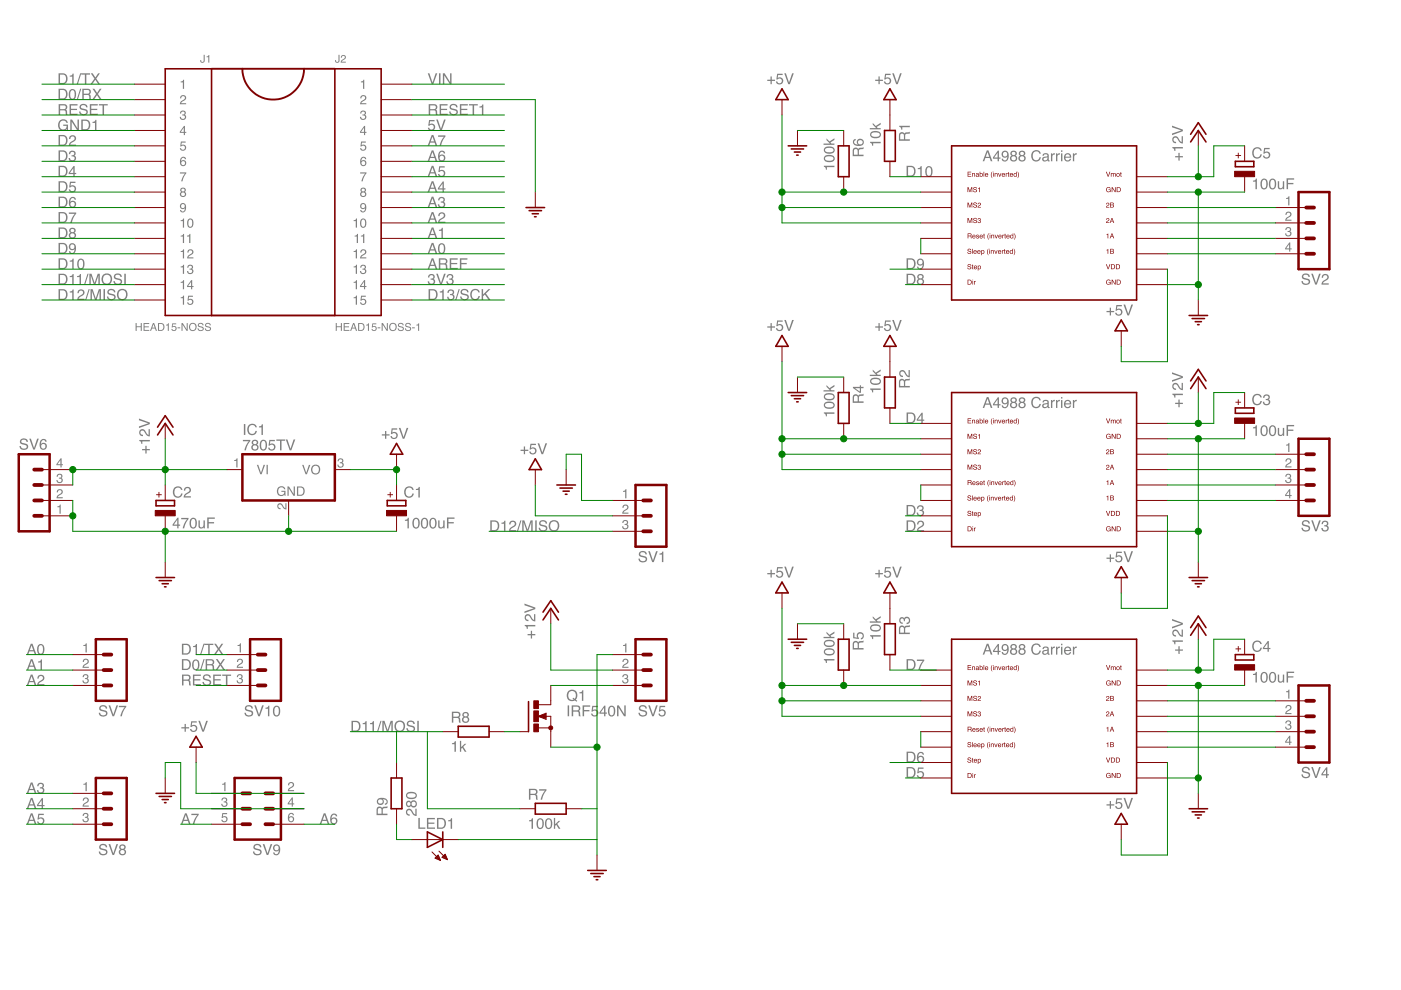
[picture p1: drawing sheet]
<svg xmlns="http://www.w3.org/2000/svg" width="297mm" height="210mm" viewBox="0 0 297 210" stroke-linecap="round" stroke-linejoin="round" font-family="sans-serif">
<g fill="#808080">
<path d="M209.4 136.8l-.4 1h.7zM209.2 136.5h.4l.8 2.3h-.3l-.3-.7h-.9l-.2 .7h-.4zM211.5 137l-.7 1h.7zM211.6 136.5h.2v1.5h.3v.2h-.3v.6h-.3v-.6h-1v-.2zM212.5 136.8a.87 .87 0 0 1 1.1 0 .87 .87 0 0 1 .3 1.1 .77 .77 0 0 1-.6 .9 .77 .77 0 0 1-.9-.6h.3a.45 .45 0 0 0 .5 .4 .45 .45 0 0 0 .3-.5l.1-.3a.72 .72 0 0 1-1.1 0 .72 .72 0 0 1 0-1zM212.6 137.3a.5 .5 0 0 0 1 0 .5 .5 0 0 0-1 0zM214.5 137.2a.4 .4 0 0 0 .8 0 .4 .4 0 0 0-.8 0zM214.4 138.2a.5 .5 0 0 0 1 0 .5 .5 0 0 0-1 0zM214.4 136.7a.64 .64 0 0 1 .9-.1 .64 .64 0 0 1 0 1 .7 .7 0 0 1 .1 1 .7 .7 0 0 1-1 0 .7 .7 0 0 1 .1-1l-.3-.4zM216.3 137.2a.4 .4 0 0 0 .8 0 .4 .4 0 0 0-.8 0zM216.2 138.2a.5 .5 0 0 0 1 0 .5 .5 0 0 0-1 0zM216.2 136.7a.64 .64 0 0 1 .9-.1 .64 .64 0 0 1 0 1 .7 .7 0 0 1 .1 1 .7 .7 0 0 1-1 0 .7 .7 0 0 1 .1-1l-.3-.4zM218.9 136.8a1 1 0 0 1 1-.4 1 1 0 0 1 .8 .8h-.3a.74 .74 0 0 0-1-.5 .74 .74 0 0 0-.4 1 .73 .73 0 0 0 .5 .9 .73 .73 0 0 0 .9-.7h.3a1.07 1.07 0 0 1-1.4 .9 1.07 1.07 0 0 1-.6-1.5zM221.3 138.2a.4 .4 0 0 0 .5 .4 .4 .4 0 0 0 .2-.6zM221.1 137.3a.75 .75 0 0 1 1.3 .2v1l.1 .1v.2h-.1a.47 .47 0 0 0-.7 0 .52 .52 0 0 1-.7-.4 .52 .52 0 0 1 .5-.6l.6-.1a.38 .38 0 0 0-.4-.4 .38 .38 0 0 0-.4 .3h-.3zM222.8 137.1h.3v.3l.3-.3h.2v.3a.45 .45 0 0 0-.5 .4v1h-.3zM223.9 137.1h.3v.3l.3-.3h.2v.3a.45 .45 0 0 0-.5 .4v1h-.3zM225 137.1h.2v1.7h-.2zM225 136.5h.2v.3h-.2zM225.8 137.3a.77 .77 0 0 1 .9-.1 .77 .77 0 0 1 .4 .8h-1.2a.48 .48 0 0 0 .3 .6 .48 .48 0 0 0 .6-.3h.3a.82 .82 0 0 1-1.2 .5 .82 .82 0 0 1-.2-1.3zM226 137.5l-.1 .3h.9l-.3-.5zM227.5 137.1h.2v.3l.3-.3h.3v.3a.45 .45 0 0 0-.5 .4v1h-.3z" fill-rule="evenodd"/>
<path d="M209.4 84.5l-.4 1h.7zM209.2 84.2h.4l.8 2.3h-.3l-.3-.7h-.9l-.2 .7h-.4zM211.5 84.7l-.7 1h.7zM211.6 84.2h.2v1.5h.3v.2h-.3v.6h-.3v-.6h-1v-.2zM212.5 84.5a.87 .87 0 0 1 1.1 0 .87 .87 0 0 1 .3 1.1 .77 .77 0 0 1-.6 .9 .77 .77 0 0 1-.9-.5h.3a.45 .45 0 0 0 .5 .3 .45 .45 0 0 0 .3-.5l.1-.3a.72 .72 0 0 1-1.1 0 .72 .72 0 0 1 0-1zM212.6 85a.5 .5 0 0 0 1 0 .5 .5 0 0 0-1 0zM214.5 84.9a.4 .4 0 0 0 .8 0 .4 .4 0 0 0-.8 0zM214.4 85.9a.5 .5 0 0 0 1 0 .5 .5 0 0 0-1 0zM214.4 84.4a.64 .64 0 0 1 .9-.1 .64 .64 0 0 1 0 1 .7 .7 0 0 1 .1 1 .7 .7 0 0 1-1 0 .7 .7 0 0 1 .1-1l-.3-.4zM216.3 84.9a.4 .4 0 0 0 .8 0 .4 .4 0 0 0-.8 0zM216.2 85.9a.5 .5 0 0 0 1 0 .5 .5 0 0 0-1 0zM216.2 84.4a.64 .64 0 0 1 .9-.1 .64 .64 0 0 1 0 1 .7 .7 0 0 1 .1 1 .7 .7 0 0 1-1 0 .7 .7 0 0 1 .1-1l-.3-.4zM218.9 84.5a1 1 0 0 1 1-.4 1 1 0 0 1 .8 .8h-.3a.74 .74 0 0 0-1-.5 .74 .74 0 0 0-.4 1 .73 .73 0 0 0 .5 .9 .73 .73 0 0 0 .9-.7h.3a1.07 1.07 0 0 1-1.4 .9 1.07 1.07 0 0 1-.6-1.5zM221.3 85.9a.4 .4 0 0 0 .5 .4 .4 .4 0 0 0 .2-.6zM221.1 85a.75 .75 0 0 1 1.3 .2v1l.1 .1v.2h-.1a.47 .47 0 0 0-.7 0 .52 .52 0 0 1-.7-.4 .52 .52 0 0 1 .5-.6l.6-.1a.38 .38 0 0 0-.4-.4 .38 .38 0 0 0-.4 .3h-.3zM222.8 84.8h.3v.3l.3-.3h.2v.3a.45 .45 0 0 0-.5 .4v1h-.3zM223.9 84.8h.3v.3l.3-.3h.2v.3a.45 .45 0 0 0-.5 .4v1h-.3zM225 84.8h.2v1.7h-.2zM225 84.2h.2v.3h-.2zM225.8 85a.77 .77 0 0 1 .9-.1 .77 .77 0 0 1 .4 .8h-1.2a.48 .48 0 0 0 .3 .6 .48 .48 0 0 0 .6-.3h.3a.82 .82 0 0 1-1.2 .5 .82 .82 0 0 1-.2-1.3zM226 85.2l-.1 .3h.9l-.3-.5zM227.5 84.8h.2v.3l.3-.3h.3v.3a.45 .45 0 0 0-.5 .4v1h-.3z" fill-rule="evenodd"/>
<path d="M209.4 32.2l-.4 1h.7zM209.2 31.9h.4l.8 2.3h-.3l-.3-.7h-.9l-.2 .7h-.4zM211.5 32.4l-.7 1h.7zM211.6 31.9h.2v1.5h.3v.2h-.3v.6h-.3v-.6h-1v-.2zM212.5 32.2a.87 .87 0 0 1 1.1 0 .87 .87 0 0 1 .3 1.1 .77 .77 0 0 1-.6 .9 .77 .77 0 0 1-.9-.5h.3a.45 .45 0 0 0 .5 .3 .45 .45 0 0 0 .3-.5l.1-.3a.72 .72 0 0 1-1.1 0 .72 .72 0 0 1 0-1zM212.6 32.7a.5 .5 0 0 0 1 0 .5 .5 0 0 0-1 0zM214.5 32.6a.4 .4 0 0 0 .8 0 .4 .4 0 0 0-.8 0zM214.4 33.6a.5 .5 0 0 0 1 0 .5 .5 0 0 0-1 0zM214.4 32.1a.64 .64 0 0 1 .9-.1 .64 .64 0 0 1 0 1 .7 .7 0 0 1 .1 1 .7 .7 0 0 1-1 0 .7 .7 0 0 1 .1-1l-.3-.4zM216.3 32.6a.4 .4 0 0 0 .8 0 .4 .4 0 0 0-.8 0zM216.2 33.6a.5 .5 0 0 0 1 0 .5 .5 0 0 0-1 0zM216.2 32.1a.64 .64 0 0 1 .9-.1 .64 .64 0 0 1 0 1 .7 .7 0 0 1 .1 1 .7 .7 0 0 1-1 0 .7 .7 0 0 1 .1-1l-.3-.4zM218.9 32.2a1 1 0 0 1 1-.4 1 1 0 0 1 .8 .8h-.3a.74 .74 0 0 0-1-.5 .74 .74 0 0 0-.4 1 .73 .73 0 0 0 .5 .9 .73 .73 0 0 0 .9-.7h.3a1.07 1.07 0 0 1-1.4 .9 1.07 1.07 0 0 1-.6-1.5zM221.3 33.6a.4 .4 0 0 0 .5 .4 .4 .4 0 0 0 .2-.6zM221.1 32.7a.75 .75 0 0 1 1.3 .2v1l.1 .1v.2h-.1a.47 .47 0 0 0-.7 0 .52 .52 0 0 1-.7-.4 .52 .52 0 0 1 .5-.6l.6-.1a.38 .38 0 0 0-.4-.4 .38 .38 0 0 0-.4 .3h-.3zM222.8 32.5h.3v.3l.3-.3h.2v.3a.45 .45 0 0 0-.5 .4v1h-.3zM223.9 32.5h.3v.3l.3-.3h.2v.3a.45 .45 0 0 0-.5 .4v1h-.3zM225 32.5h.2v1.7h-.2zM225 31.9h.2v.3h-.2zM225.8 32.7a.77 .77 0 0 1 .9-.1 .77 .77 0 0 1 .4 .8h-1.2a.48 .48 0 0 0 .3 .6 .48 .48 0 0 0 .6-.3h.3a.82 .82 0 0 1-1.2 .5 .82 .82 0 0 1-.2-1.3zM226 32.9l-.1 .3h.9l-.3-.5zM227.5 32.5h.2v.3l.3-.3h.3v.3a.45 .45 0 0 0-.5 .4v1h-.3z" fill-rule="evenodd"/>
<path d="M28.7 68.5h.3v.7h.8v-.7h.3v1.7h-.3v-.8h-.8v.8h-.3zM30.4 68.5h1.2v.2h-.9v.5h.9v.2h-.9v.6h1v.2h-1.3zM32.5 68.7l-.2 .8h.5zM32.4 68.5h.3l.6 1.7h-.3l-.1-.5h-.7l-.2 .5h-.2zM33.7 68.7v1.3h.4a.65 .65 0 0 0 .5-.7 .65 .65 0 0 0-.5-.6zM33.5 68.5h.7a.84 .84 0 0 1 .7 .8 .84 .84 0 0 1-.7 .9h-.7zM35.2 68.9l.6-.4v1.7h-.2v-1.2h-.4zM36.5 68.6h.9v.2h-.7l-.1 .4a.55 .55 0 0 1 .8 .3 .55 .55 0 0 1-.4 .7 .55 .55 0 0 1-.7-.5h.2a.35 .35 0 0 0 .6 .2 .35 .35 0 0 0 0-.5 .35 .35 0 0 0-.5 0h-.2zM37.6 69.4h.6v.2h-.6zM38.5 68.5h.3l.8 1.3v-1.3h.2v1.7h-.3l-.8-1.4v1.4h-.2zM40.1 69.3a.85 .85 0 0 1 1.7 0 .85 .85 0 0 1-1.7 0zM40.3 69.3a.65 .65 0 0 0 1.3 0 .65 .65 0 0 0-1.3 0zM42.1 68.6a.65 .65 0 0 1 1.1 .4h-.3a.38 .38 0 0 0-.4-.4 .38 .38 0 0 0-.3 .4l.1 .1a.71 .71 0 0 1 .8 .9 .71 .71 0 0 1-.7 .2 .71 .71 0 0 1-.5-.6h.2a.41 .41 0 0 0 .4 .4 .41 .41 0 0 0 .4-.5 .78 .78 0 0 1-.9-.7zM43.6 68.6a.65 .65 0 0 1 1.1 .4h-.2a.38 .38 0 0 0-.4-.4 .38 .38 0 0 0-.4 .4l.1 .1a.71 .71 0 0 1 .9 .9 .71 .71 0 0 1-.8 .2 .71 .71 0 0 1-.5-.6h.2a.41 .41 0 0 0 .5 .4 .41 .41 0 0 0 .3-.5 .78 .78 0 0 1-.9-.7z" fill-rule="evenodd"/>
<path d="M71.2 68.5h.2v.7h.9v-.7h.2v1.7h-.2v-.8h-.9v.8h-.2zM72.9 68.5h1.2v.2h-1v.5h.9v.2h-.9v.6h1v.2h-1.2zM75 68.7l-.3 .8h.5zM74.9 68.5h.2l.6 1.7h-.2l-.2-.5h-.7l-.1 .5h-.3zM76.2 68.7v1.3h.4a.65 .65 0 0 0 .5-.7 .65 .65 0 0 0-.5-.6zM75.9 68.5h.7a.84 .84 0 0 1 .7 .8 .84 .84 0 0 1-.7 .9h-.7zM77.6 68.9l.6-.4v1.7h-.2v-1.2h-.4zM78.9 68.6h.9v.2h-.7l-.1 .4a.55 .55 0 0 1 .8 .3 .55 .55 0 0 1-.4 .7 .55 .55 0 0 1-.6-.5h.2a.35 .35 0 0 0 .5 .2 .35 .35 0 0 0 0-.5 .35 .35 0 0 0-.5 0h-.2zM80.1 69.4h.5v.2h-.5zM80.9 68.5h.3l.8 1.3v-1.3h.2v1.7h-.2l-.9-1.4v1.4h-.2zM82.5 69.3a.85 .85 0 0 1 1.7 0 .85 .85 0 0 1-1.7 0zM82.7 69.3a.65 .65 0 0 0 1.3 0 .65 .65 0 0 0-1.3 0zM84.5 68.6a.65 .65 0 0 1 1.1 .4h-.2a.38 .38 0 0 0-.4-.4 .38 .38 0 0 0-.4 .4l.1 .1a.71 .71 0 0 1 .8 .9 .71 .71 0 0 1-.7 .2 .71 .71 0 0 1-.5-.6h.2a.41 .41 0 0 0 .5 .4 .41 .41 0 0 0 .3-.5 .78 .78 0 0 1-.9-.7zM86.1 68.6a.65 .65 0 0 1 1 .4h-.2a.38 .38 0 0 0-.4-.4 .38 .38 0 0 0-.4 .4l.1 .1a.71 .71 0 0 1 .9 .9 .71 .71 0 0 1-.8 .2 .71 .71 0 0 1-.4-.6h.2a.41 .41 0 0 0 .4 .4 .41 .41 0 0 0 .4-.5 .78 .78 0 0 1-1-.7zM87.4 69.4h.5v.2h-.5zM88.3 68.9l.6-.4v1.7h-.3v-1.2h-.3z" fill-rule="evenodd"/>
<path d="M186.2 16.2h.3v.7h.7v.3h-.7v.7h-.3v-.7h-.6v-.3h.6zM187.7 15.6h1.1v.3h-.9l-.1 .6a.77 .77 0 0 1 1.1 .4 .77 .77 0 0 1-.5 1 .77 .77 0 0 1-1-.6h.3a.49 .49 0 0 0 .7 .2 .49 .49 0 0 0 .1-.8 .49 .49 0 0 0-.8 .2h-.2zM189.2 15.5h.3l.7 2 .6-2h.4l-.9 2.4h-.3z" fill-rule="evenodd"/>
<path d="M184.5 30.1h2.2v.3h-1.6v.5h-.2l-.1-.4-.3-.2zM184.6 28.1a1.58 1.58 0 0 1 2.1 .2 .95 .95 0 0 1-1.3 1h-.2a.73 .73 0 0 1-.7-.5 .73 .73 0 0 1 .1-.7zM184.8 28.2l-.1 .3a1.09 1.09 0 0 0 1.8 .1 1.19 1.19 0 0 0-1.7-.4zM185 26.1l.7 .6 1-.7v.4l-.8 .5 .2 .3h.6v.2h-2.3v-.2h1.4l-.8-.8z" fill-rule="evenodd"/>
<path d="M235.3 117.5h.3v.7h.6v.3h-.6v.7h-.3v-.7h-.7v-.3h.7zM236.7 117h1.2v.2h-1l-.1 .7a.77 .77 0 0 1 1.1 .3 .77 .77 0 0 1-.5 1.1 .77 .77 0 0 1-1-.7h.3a.49 .49 0 0 0 .8 .2 .49 .49 0 0 0 0-.7 .49 .49 0 0 0-.7 .1h-.3zM238.2 116.9h.3l.7 1.9 .7-1.9h.3l-.8 2.3h-.4z" fill-rule="evenodd"/>
<path d="M235.3 169.8h.3v.7h.6v.3h-.6v.7h-.3v-.7h-.7v-.3h.7zM236.7 169.3h1.2v.2h-1l-.1 .7a.77 .77 0 0 1 1.1 .3 .77 .77 0 0 1-.5 1.1 .77 .77 0 0 1-1-.7h.3a.49 .49 0 0 0 .8 .2 .49 .49 0 0 0 0-.7 .49 .49 0 0 0-.7 .1h-.3zM238.2 169.2h.3l.7 1.9 .7-1.9h.3l-.8 2.3h-.4z" fill-rule="evenodd"/>
<path d="M235.3 65.2h.3v.7h.6v.3h-.6v.7h-.3v-.7h-.7v-.3h.7zM236.7 64.7h1.2v.2h-1l-.1 .7a.77 .77 0 0 1 1.1 .3 .77 .77 0 0 1-.5 1.1 .77 .77 0 0 1-1-.7h.3a.49 .49 0 0 0 .8 .2 .49 .49 0 0 0 0-.7 .49 .49 0 0 0-.7 .1h-.3zM238.2 64.6h.3l.7 1.9 .7-1.9h.3l-.8 2.3h-.4z" fill-rule="evenodd"/>
<path d="M174.7 87.4h2.2v.3h-1.6v.6h-.2l-.1-.5-.3-.1zM174.8 85.4a1.58 1.58 0 0 1 2.1 .2 .95 .95 0 0 1-1.3 1.1l-.2-.1a.73 .73 0 0 1-.7-.4 .73 .73 0 0 1 .1-.8zM175 85.6l-.1 .3a1.09 1.09 0 0 0 1.8 0 1.19 1.19 0 0 0-1.7-.3zM174.8 83.7a1.58 1.58 0 0 1 2.1 .2 .95 .95 0 0 1-1.3 1h-.2a.73 .73 0 0 1-.7-.5 .73 .73 0 0 1 .1-.7zM175 83.8l-.1 .3a1.09 1.09 0 0 0 1.8 0 1.19 1.19 0 0 0-1.7-.3zM175.2 81.6l.7 .7 1-.7v.4l-.8 .5 .2 .2h.6v.3h-2.3v-.3h1.3l-.7-.7z" fill-rule="evenodd"/>
<path d="M163.4 68.5h.2v.7h.7v.3h-.7v.7h-.2v-.7h-.7v-.3h.7zM164.8 67.9h1.1v.3h-.9l-.1 .6a.77 .77 0 0 1 1.1 .4 .77 .77 0 0 1-.5 1 .77 .77 0 0 1-1-.6h.3a.49 .49 0 0 0 .7 .2 .49 .49 0 0 0 .1-.8 .49 .49 0 0 0-.8 .2l-.2-.1zM166.3 67.8h.3l.7 2 .6-2h.4l-.8 2.4h-.4z" fill-rule="evenodd"/>
<path d="M174.7 139.7h2.2v.3h-1.6v.6h-.2l-.1-.5-.3-.1zM174.8 137.7a1.58 1.58 0 0 1 2.1 .2 .95 .95 0 0 1-1.3 1.1l-.2-.1a.73 .73 0 0 1-.7-.4 .73 .73 0 0 1 .1-.8zM175 137.9l-.1 .3a1.09 1.09 0 0 0 1.8 0 1.19 1.19 0 0 0-1.7-.3zM174.8 136a1.58 1.58 0 0 1 2.1 .2 .95 .95 0 0 1-1.3 1h-.2a.73 .73 0 0 1-.7-.5 .73 .73 0 0 1 .1-.7zM175 136.1l-.1 .3a1.09 1.09 0 0 0 1.8 0 1.19 1.19 0 0 0-1.7-.3zM175.2 133.9l.7 .7 1-.7v.4l-.8 .5 .2 .2h.6v.3h-2.3v-.3h1.3l-.7-.7z" fill-rule="evenodd"/>
<path d="M163.4 120.8h.2v.7h.7v.3h-.7v.6h-.2v-.6h-.7v-.3h.7zM164.8 120.2h1.1v.3h-.9l-.1 .6a.77 .77 0 0 1 1.1 .4 .77 .77 0 0 1-.5 1 .77 .77 0 0 1-1-.6h.3a.49 .49 0 0 0 .7 .2 .49 .49 0 0 0 .1-.8 .49 .49 0 0 0-.8 .2l-.2-.1zM166.3 120.1h.3l.7 2 .6-2h.4l-.8 2.3h-.4z" fill-rule="evenodd"/>
<path d="M174.7 35.1h2.2v.3h-1.6v.6h-.2l-.1-.5-.3-.1zM174.8 33.1a1.58 1.58 0 0 1 2.1 .2 .95 .95 0 0 1-1.3 1.1l-.2-.1a.73 .73 0 0 1-.7-.4 .73 .73 0 0 1 .1-.8zM175 33.3l-.1 .3a1.09 1.09 0 0 0 1.8 0 1.19 1.19 0 0 0-1.7-.3zM174.8 31.4a1.58 1.58 0 0 1 2.1 .2 .95 .95 0 0 1-1.3 1h-.2a.73 .73 0 0 1-.7-.5 .73 .73 0 0 1 .1-.7zM175 31.5l-.1 .3a1.09 1.09 0 0 0 1.8 0 1.19 1.19 0 0 0-1.7-.3zM175.2 29.3l.7 .7 1-.7v.4l-.8 .5 .2 .2h.6v.3h-2.3v-.3h1.3l-.7-.7z" fill-rule="evenodd"/>
<path d="M163.4 16.2h.2v.7h.7v.3h-.7v.7h-.2v-.7h-.7v-.3h.7zM164.8 15.6h1.1v.3h-.9l-.1 .6a.77 .77 0 0 1 1.1 .4 .77 .77 0 0 1-.5 1 .77 .77 0 0 1-1-.6h.3a.49 .49 0 0 0 .7 .2 .49 .49 0 0 0 .1-.8 .49 .49 0 0 0-.8 .2h-.2zM166.3 15.5h.3l.7 2 .6-2h.4l-.8 2.4h-.4z" fill-rule="evenodd"/>
<path d="M51.5 93.3h1.6v.2l-.7 1.1-.3 .9h-.3l.2-.7 .7-1.2h-1.2zM53.7 93.8a.38 .38 0 0 0 .7 0 .38 .38 0 0 0-.7 0zM53.6 94.9a.46 .46 0 0 0 .9 0 .46 .46 0 0 0-.9 0zM53.5 93.4a.64 .64 0 0 1 1-.1 .64 .64 0 0 1 0 1 .7 .7 0 0 1 .1 1 .7 .7 0 0 1-1.1 0 .7 .7 0 0 1 .2-1l-.3-.5zM55.3 93.5a.81 .81 0 0 1 1-.1 .81 .81 0 0 1 .3 1 .82 .82 0 0 1-.3 1 .82 .82 0 0 1-1.1-.2l-.1-1zM55.6 93.6a1.2 1.2 0 0 0 .2 1.7 1.19 1.19 0 0 0 .3-1.7l-.3-.1zM57.1 93.3h1.2v.2h-1l-.1 .7a.77 .77 0 0 1 1.1 .3 .77 .77 0 0 1-.5 1.1 .77 .77 0 0 1-.9-.7h.2a.49 .49 0 0 0 .8 .2 .49 .49 0 0 0 0-.7 .49 .49 0 0 0-.7 .1h-.3zM58.6 93.2h1.9v.3h-.8v2h-.3v-2h-.8zM60.6 93.2h.3l.7 1.9 .7-1.9h.3l-.8 2.3h-.4z" fill-rule="evenodd"/>
<path d="M85.9 110.2l.4-.1 .2-.3h.2v2.2h-.3v-1.6h-.5zM87.7 110a.81 .81 0 0 1 1-.1 .81 .81 0 0 1 .3 1 .82 .82 0 0 1-.3 1 .82 .82 0 0 1-1.1-.2l-.2-1zM87.9 110.1a1.2 1.2 0 0 0 .3 1.7 1.19 1.19 0 0 0 .3-1.7l-.3-.1zM89.5 110a.81 .81 0 0 1 1-.1 .81 .81 0 0 1 .3 1 .82 .82 0 0 1-.4 1 .82 .82 0 0 1-1-.2l-.2-1zM89.7 110.1a1.2 1.2 0 0 0 .3 1.7 1.19 1.19 0 0 0 .3-1.7l-.3-.1zM91.3 110a.81 .81 0 0 1 1-.1 .81 .81 0 0 1 .3 1 .82 .82 0 0 1-.4 1 .82 .82 0 0 1-1-.2l-.2-1zM91.5 110.1a1.2 1.2 0 0 0 .3 1.7 1.19 1.19 0 0 0 .3-1.7l-.3-.1zM92.9 110.3h.3v1.2a.43 .43 0 0 0 .6 .3 .43 .43 0 0 0 .2-.6v-.9h.3v1.7h-.3v-.2a.58 .58 0 0 1-.7 .2 .58 .58 0 0 1-.4-.5zM94.8 109.7h1.6v.3h-1.3v.7h1.1v.3h-1.1v1h-.3z" fill-rule="evenodd"/>
<path d="M37.6 110.2l-.7 1h.7zM37.6 109.8h.3v1.4h.3v.3h-.3v.5h-.3v-.5h-1v-.3zM38.4 109.8h1.6v.3l-.7 1.1-.3 .8h-.3l.2-.6 .8-1.3h-1.3zM40.4 110a.81 .81 0 0 1 1-.1 .81 .81 0 0 1 .3 1 .82 .82 0 0 1-.3 1 .82 .82 0 0 1-1-.2l-.2-1zM40.7 110.1a1.2 1.2 0 0 0 .3 1.7 1.19 1.19 0 0 0 .3-1.7l-.3-.1zM42.1 110.3h.3v1.2a.43 .43 0 0 0 .5 .3 .43 .43 0 0 0 .2-.6v-.9h.3v1.7h-.2v-.2a.58 .58 0 0 1-.7 .2 .58 .58 0 0 1-.4-.5zM43.9 109.7h1.6v.3h-1.2v.7h1.1v.3h-1.1v1h-.4z" fill-rule="evenodd"/>
<path d="M81.6 91.4h.3v.7h.7v.2h-.7v.7h-.3v-.7h-.6v-.2h.6zM83 90.8h1.2v.3h-.9l-.1 .6a.77 .77 0 0 1 1.1 .4 .77 .77 0 0 1-.6 1 .77 .77 0 0 1-.9-.6h.3a.49 .49 0 0 0 .7 .2 .49 .49 0 0 0 .1-.8 .49 .49 0 0 0-.8 .1h-.2zM84.6 90.7h.3l.7 2 .6-2h.4l-.9 2.3h-.3z" fill-rule="evenodd"/>
<path d="M111.1 94.7h.2v.6h.7v.3h-.7v.7h-.2v-.7h-.7v-.3h.7zM112.5 94.1h1.1v.3h-.9l-.1 .6a.77 .77 0 0 1 1.1 .4 .77 .77 0 0 1-.5 1 .77 .77 0 0 1-1-.7h.3a.49 .49 0 0 0 .7 .3 .49 .49 0 0 0 .1-.8 .49 .49 0 0 0-.8 .1h-.2zM114 94h.3l.7 2 .6-2h.4l-.9 2.3h-.3z" fill-rule="evenodd"/>
<path d="M120.4 149.6h.3v2.3h-.3zM121.5 149.8v.8h.7a.4 .4 0 0 0 .5-.4 .4 .4 0 0 0-.4-.4zM121.2 149.6h1.1a.63 .63 0 0 1 .7 .4 .63 .63 0 0 1-.3 .7l.3 .3 .1 .9h-.4l-.1-.9-.4-.1h-.7v1h-.3zM123.5 149.6h1.6v.2h-1.3v.7h1.2v.3h-1.2v1.1h-.3zM125.6 149.7h1.1v.2h-.9l-.1 .7a.77 .77 0 0 1 1.1 .3 .77 .77 0 0 1-.5 1.1 .77 .77 0 0 1-1-.7h.3a.49 .49 0 0 0 .7 .2 .49 .49 0 0 0 .1-.7 .49 .49 0 0 0-.8 .1h-.2zM128.1 150.1l-.8 1h.8zM128.1 149.6h.3v1.5h.3v.2h-.3v.6h-.3v-.6h-1v-.3zM129.2 149.8a.81 .81 0 0 1 1 0 .81 .81 0 0 1 .2 .9 .82 .82 0 0 1-.3 1.1 .82 .82 0 0 1-1-.2l-.2-1.1zM129.4 150a1.2 1.2 0 0 0 .3 1.7 1.19 1.19 0 0 0 .3-1.7l-.3-.1zM130.8 149.6h.4l1.2 1.8v-1.8h.3v2.3h-.4l-1.2-1.9v1.9h-.3z" fill-rule="evenodd"/>
<path d="M112.2 173.9l.4-.1 .2-.3h.2v2.2h-.3v-1.6h-.5zM114 173.7a.81 .81 0 0 1 1-.1 .81 .81 0 0 1 .3 1 .82 .82 0 0 1-.3 1 .82 .82 0 0 1-1.1-.2l-.1-1zM114.3 173.8a1.2 1.2 0 0 0 .2 1.7 1.19 1.19 0 0 0 .3-1.7l-.3-.1zM115.8 173.7a.81 .81 0 0 1 1-.1 .81 .81 0 0 1 .3 1 .82 .82 0 0 1-.3 1 .82 .82 0 0 1-1.1-.2l-.1-1zM116.1 173.8a1.2 1.2 0 0 0 .2 1.7 1.19 1.19 0 0 0 .3-1.7l-.3-.1zM117.4 173.4h.3v1.4l.7-.8h.4l-.7 .7 .7 1h-.3l-.6-.8-.2 .2v.6h-.3z" fill-rule="evenodd"/>
<path d="M95.8 157.6l.5-.1 .1-.4h.3v2.3h-.3v-1.6h-.6zM97.5 157.1h.3v1.3l.7-.7h.4l-.7 .6 .7 1.1h-.4l-.5-.9-.2 .3v.6h-.3z" fill-rule="evenodd"/>
<path d="M30.1 95.2h.7v-.7h.3v.7h.7v.3h-.7v.7h-.3v-.7h-.7zM29.5 93.3h2.3v.3h-1.6v.5h-.2l-.1-.4-.4-.2zM29.7 91.2a.84 .84 0 0 1 1.3 .6l.5 .4v-1.2h.3v1.5a1.41 1.41 0 0 1-1.3-1.1 .45 .45 0 0 0-.7 .3 .45 .45 0 0 0 .5 .5v.3a.76 .76 0 0 1-.8-.5 .76 .76 0 0 1 .2-.8zM29.5 88.7l2.3 .9v.3l-2.3 .9v-.4l1.9-.6-1.9-.7z" fill-rule="evenodd"/>
<path d="M249.2 33.1h.6v-.7h.3v.7h.7v.3h-.7v.7h-.3v-.7h-.6zM248.6 31.2h2.2v.3h-1.6v.5h-.2l-.1-.4-.3-.2zM248.8 29a.84 .84 0 0 1 1.3 .7l.4 .4v-1.2h.3v1.5a1.41 1.41 0 0 1-1.3-1.1 .45 .45 0 0 0-.7 .2 .45 .45 0 0 0 .5 .6v.3a.76 .76 0 0 1-.7-.5 .76 .76 0 0 1 .2-.9zM248.5 26.6l2.3 .9v.3l-2.3 .9v-.4l2-.7-2-.6z" fill-rule="evenodd"/>
<path d="M249.2 85.4h.6v-.7h.3v.7h.7v.3h-.7v.6h-.3v-.6h-.6zM248.6 83.5h2.2v.3h-1.6v.5h-.2l-.1-.4-.3-.2zM248.8 81.3a.84 .84 0 0 1 1.3 .7l.4 .4v-1.2h.3v1.5a1.41 1.41 0 0 1-1.3-1.1 .45 .45 0 0 0-.7 .2 .45 .45 0 0 0 .5 .6v.3a.76 .76 0 0 1-.7-.5 .76 .76 0 0 1 .2-.9zM248.5 78.9l2.3 .9v.3l-2.3 .9v-.4l2-.7-2-.6z" fill-rule="evenodd"/>
<path d="M249.2 137.7h.6v-.7h.3v.7h.7v.3h-.7v.6h-.3v-.6h-.6zM248.6 135.8h2.2v.3h-1.6v.5h-.2l-.1-.4-.3-.2zM248.8 133.6a.84 .84 0 0 1 1.3 .7l.4 .4v-1.2h.3v1.5a1.41 1.41 0 0 1-1.3-1.1 .45 .45 0 0 0-.7 .2 .45 .45 0 0 0 .5 .6v.3a.76 .76 0 0 1-.7-.5 .76 .76 0 0 1 .2-.9zM248.5 131.2l2.3 .9v.3l-2.3 .9v-.4l2-.7-2-.6z" fill-rule="evenodd"/>
<path d="M111.9 134.4h.6v-.7h.3v.7h.7v.3h-.7v.7h-.3v-.7h-.6zM111.3 132.5h2.2v.3h-1.6v.5h-.2l-.1-.4-.3-.2zM111.4 130.4a.84 .84 0 0 1 1.4 .6l.4 .4v-1.2h.3v1.6a1.41 1.41 0 0 1-1.3-1.2 .45 .45 0 0 0-.7 .3 .45 .45 0 0 0 .5 .5v.3a.76 .76 0 0 1-.7-.4 .76 .76 0 0 1 .1-.9zM111.2 128l2.3 .8v.3l-2.3 .9v-.4l2-.6-2-.7z" fill-rule="evenodd"/>
<path d="M265.7 90.6l.4-.1 .2-.3h.2v2.2h-.3v-1.6h-.5zM267.5 90.4a.81 .81 0 0 1 1-.1 .81 .81 0 0 1 .3 1 .82 .82 0 0 1-.3 1 .82 .82 0 0 1-1.1-.2l-.2-1zM267.8 90.5a1.2 1.2 0 0 0 .2 1.7 1.19 1.19 0 0 0 .3-1.7l-.3-.1zM269.3 90.4a.81 .81 0 0 1 1-.1 .81 .81 0 0 1 .3 1 .82 .82 0 0 1-.4 1 .82 .82 0 0 1-1-.2l-.2-1zM269.5 90.5a1.2 1.2 0 0 0 .3 1.7 1.19 1.19 0 0 0 .3-1.7l-.3-.1zM270.9 90.7h.3v1.1a.43 .43 0 0 0 .6 .4 .43 .43 0 0 0 .2-.6v-.9h.3v1.7h-.3v-.2a.58 .58 0 0 1-.7 .2 .58 .58 0 0 1-.4-.5zM272.8 90.1h1.6v.3h-1.3v.7h1.1v.3h-1.1v1h-.3z" fill-rule="evenodd"/>
<path d="M265.7 142.9l.4-.1 .2-.3h.2v2.2h-.3v-1.6h-.5zM267.5 142.7a.81 .81 0 0 1 1-.1 .81 .81 0 0 1 .3 1 .82 .82 0 0 1-.3 1 .82 .82 0 0 1-1.1-.2l-.2-1zM267.8 142.8a1.2 1.2 0 0 0 .2 1.7 1.19 1.19 0 0 0 .3-1.7l-.3-.1zM269.3 142.7a.81 .81 0 0 1 1-.1 .81 .81 0 0 1 .3 1 .82 .82 0 0 1-.4 1 .82 .82 0 0 1-1-.2l-.2-1zM269.5 142.8a1.2 1.2 0 0 0 .3 1.7 1.19 1.19 0 0 0 .3-1.7l-.3-.1zM270.9 143h.3v1.1a.43 .43 0 0 0 .6 .4 .43 .43 0 0 0 .2-.6v-.9h.3v1.7h-.3v-.2a.58 .58 0 0 1-.7 .2 .58 .58 0 0 1-.4-.5zM272.8 142.4h1.6v.3h-1.3v.7h1.1v.3h-1.1v1h-.3z" fill-rule="evenodd"/>
<path d="M265.7 38.3l.4-.1 .2-.3h.2v2.2h-.3v-1.6h-.5zM267.5 38.1a.81 .81 0 0 1 1-.1 .81 .81 0 0 1 .3 1 .82 .82 0 0 1-.3 1 .82 .82 0 0 1-1.1-.2l-.2-1zM267.8 38.2a1.2 1.2 0 0 0 .2 1.7 1.19 1.19 0 0 0 .3-1.7l-.3-.1zM269.3 38.1a.81 .81 0 0 1 1-.1 .81 .81 0 0 1 .3 1 .82 .82 0 0 1-.4 1 .82 .82 0 0 1-1-.2l-.2-1zM269.5 38.2a1.2 1.2 0 0 0 .3 1.7 1.19 1.19 0 0 0 .3-1.7l-.3-.1zM270.9 38.4h.3v1.1a.43 .43 0 0 0 .6 .4 .43 .43 0 0 0 .2-.6v-.9h.3v1.7h-.3v-.2a.58 .58 0 0 1-.7 .2 .58 .58 0 0 1-.4-.5zM272.8 37.8h1.6v.3h-1.3v.7h1.1v.3h-1.1v1h-.3z" fill-rule="evenodd"/>
<path d="M39.1 153.5h.3v.7h.7v.2h-.7v.7h-.3v-.7h-.6v-.2h.6zM40.5 152.9h1.2v.3h-.9l-.1 .6a.77 .77 0 0 1 1.1 .4 .77 .77 0 0 1-.6 1 .77 .77 0 0 1-.9-.6h.3a.49 .49 0 0 0 .7 .2 .49 .49 0 0 0 .1-.8 .49 .49 0 0 0-.8 .2l-.2-.1zM42.1 152.8h.3l.7 2 .6-2h.4l-.9 2.3h-.3z" fill-rule="evenodd"/>
<path d="M184.5 82.4h2.2v.3h-1.6v.5h-.2l-.1-.4-.3-.2zM184.6 80.4a1.58 1.58 0 0 1 2.1 .2 .95 .95 0 0 1-1.3 1h-.2a.73 .73 0 0 1-.7-.5 .73 .73 0 0 1 .1-.7zM184.8 80.5l-.1 .3a1.09 1.09 0 0 0 1.8 .1 1.19 1.19 0 0 0-1.7-.4zM185 78.4l.7 .6 1-.7v.4l-.8 .5 .2 .3h.6v.2h-2.3v-.2h1.4l-.8-.8z" fill-rule="evenodd"/>
<path d="M184.5 134.7h2.2v.3h-1.6v.5h-.2l-.1-.4-.3-.2zM184.6 132.7a1.58 1.58 0 0 1 2.1 .2 .95 .95 0 0 1-1.3 1h-.2a.73 .73 0 0 1-.7-.5 .73 .73 0 0 1 .1-.7zM184.8 132.8l-.1 .3a1.09 1.09 0 0 0 1.8 .1 1.19 1.19 0 0 0-1.7-.4zM185 130.7l.7 .6 1-.7v.4l-.8 .5 .2 .3h.6v.2h-2.3v-.2h1.4l-.8-.8z" fill-rule="evenodd"/>
<path d="M186.2 68.5h.3v.7h.7v.3h-.7v.7h-.3v-.7h-.6v-.3h.6zM187.7 67.9h1.1v.3h-.9l-.1 .6a.77 .77 0 0 1 1.1 .4 .77 .77 0 0 1-.5 1 .77 .77 0 0 1-1-.6h.3a.49 .49 0 0 0 .7 .2 .49 .49 0 0 0 .1-.8 .49 .49 0 0 0-.8 .2l-.2-.1zM189.2 67.8h.3l.7 2 .6-2h.4l-.9 2.4h-.3z" fill-rule="evenodd"/>
<path d="M186.2 120.8h.3v.7h.7v.3h-.7v.6h-.3v-.6h-.6v-.3h.6zM187.7 120.2h1.1v.3h-.9l-.1 .6a.77 .77 0 0 1 1.1 .4 .77 .77 0 0 1-.5 1 .77 .77 0 0 1-1-.6h.3a.49 .49 0 0 0 .7 .2 .49 .49 0 0 0 .1-.8 .49 .49 0 0 0-.8 .2l-.2-.1zM189.2 120.1h.3l.7 2 .6-2h.4l-.9 2.3h-.3z" fill-rule="evenodd"/>
<path d="M86.3 171.6a.84 .84 0 0 1 1.3 .7l.5 .4v-1.2h.2v1.5a1.41 1.41 0 0 1-1.2-1.1 .45 .45 0 0 0-.8 .2 .45 .45 0 0 0 .6 .6v.3a.76 .76 0 0 1-.8-.5 .76 .76 0 0 1 .2-.9zM86.3 170.5a.4 .4 0 0 0 .8 0 .4 .4 0 0 0-.8 0zM87.3 170.5a.46 .46 0 0 0 .9 0 .46 .46 0 0 0-.9 0zM86.2 169.9l.4-.1 .5 .2a.7 .7 0 0 1 1.1-.1 .7 .7 0 0 1 0 1.1 .7 .7 0 0 1-1.1-.2 .64 .64 0 0 1-1 .1 .64 .64 0 0 1 .1-1zM86.2 168.2a1.58 1.58 0 0 1 2.1 .2 .95 .95 0 0 1-1.3 1h-.2a.73 .73 0 0 1-.7-.4 .73 .73 0 0 1 .1-.8zM86.4 168.4l-.1 .2a1.09 1.09 0 0 0 1.8 .1 1.19 1.19 0 0 0-1.7-.3z" fill-rule="evenodd"/>
<path d="M43.2 11.6h.2v1.2a.48 .48 0 0 1-.5 .5 .48 .48 0 0 1-.4-.6h.2a.27 .27 0 0 0 .1 .4 .27 .27 0 0 0 .4-.2zM43.8 12l.6-.3v1.6h-.2v-1.2h-.4z" fill-rule="evenodd"/>
<path d="M38.3 17.3l.7-.4v1.9h-.2v-1.3h-.5z" fill-rule="evenodd"/>
<path d="M38.4 20.3a.67 .67 0 0 1 1.1 .3 .67 .67 0 0 1-.7 .9l-.4 .4h1.1v.2h-1.4a1.21 1.21 0 0 1 1-1.1l.1-.1a.39 .39 0 0 0-.4-.5 .39 .39 0 0 0-.4 .5h-.2z" fill-rule="evenodd"/>
<path d="M38.4 23.6a.56 .56 0 0 1 .8-.1 .56 .56 0 0 1-.1 .8 .64 .64 0 0 1-.1 1.1 .64 .64 0 0 1-.9-.6h.3a.39 .39 0 0 0 .5 .4 .39 .39 0 0 0 0-.7h-.3l.1-.2a.32 .32 0 0 0 .4-.3 .32 .32 0 0 0-.3-.3l-.3 .1-.1 .3h-.2z" fill-rule="evenodd"/>
<path d="M39 27.1l-.7 .9h.7zM39 26.7h.2v1.3h.3v.2h-.3v.4h-.2v-.4h-.9v-.3z" fill-rule="evenodd"/>
<path d="M38.4 30h1v.2h-.9v.6a.66 .66 0 0 1 .9 .3 .66 .66 0 0 1-.4 .9 .66 .66 0 0 1-.9-.6h.3a.42 .42 0 0 0 .6 .2 .42 .42 0 0 0 .1-.6 .42 .42 0 0 0-.7 .1h-.2z" fill-rule="evenodd"/>
<path d="M38.4 33.4l.7-.1 .3 .3v.2h-.2a.4 .4 0 0 0-.5-.3 .4 .4 0 0 0-.3 .5v.2a.64 .64 0 0 1 1 .1 .64 .64 0 0 1-.3 .9 .64 .64 0 0 1-.9-.3v-.8zM38.4 34.6a.45 .45 0 0 0 .9 0 .45 .45 0 0 0-.9 0z" fill-rule="evenodd"/>
<path d="M38.1 36.5h1.4l-.8 2h-.3l.2-.6 .6-1.1h-1.1z" fill-rule="evenodd"/>
<path d="M38.5 40.3a.33 .33 0 0 0 .6 0 .33 .33 0 0 0-.6 0zM38.4 41.2a.4 .4 0 0 0 .8 0 .4 .4 0 0 0-.8 0zM38.4 39.9a.55 .55 0 0 1 .8 0 .55 .55 0 0 1-.1 .8 .6 .6 0 0 1 .2 .9 .6 .6 0 0 1-.9 0 .6 .6 0 0 1 .1-.9l-.3-.4z" fill-rule="evenodd"/>
<path d="M38.3 43.2a.75 .75 0 0 1 1 0 .75 .75 0 0 1 .1 1 .66 .66 0 0 1-.4 .8 .66 .66 0 0 1-.8-.5h.2a.38 .38 0 0 0 .5 .3 .38 .38 0 0 0 .3-.4v-.3a.62 .62 0 0 1-.9 .1 .62 .62 0 0 1 0-1zM38.4 43.7a.41 .41 0 0 0 .8 0 .41 .41 0 0 0-.8 0z" fill-rule="evenodd"/>
<path d="M38.3 46.7l.7-.4v2h-.2v-1.4h-.5zM39.9 46.5a.7 .7 0 0 1 .9 0 .7 .7 0 0 1 .2 .8 .71 .71 0 0 1-.3 .9 .71 .71 0 0 1-.9-.2l-.1-.9zM40.2 46.6a1.02 1.02 0 0 0 .1 1.5 .94 .94 0 0 0 .1-1.6z" fill-rule="evenodd"/>
<path d="M38.3 50l.7-.4v1.9h-.2v-1.3h-.5zM39.6 50l.8-.4v1.9h-.3v-1.3h-.5z" fill-rule="evenodd"/>
<path d="M38.3 53.2l.7-.3v1.9h-.2v-1.4h-.5zM39.9 53a.67 .67 0 0 1 1.1 .3 .67 .67 0 0 1-.7 .9l-.4 .4h1.1v.2h-1.3a1.21 1.21 0 0 1 .9-1.1l.1-.1a.39 .39 0 0 0-.3-.5 .39 .39 0 0 0-.4 .4h-.3z" fill-rule="evenodd"/>
<path d="M38.3 56.5l.7-.4v2h-.2v-1.4h-.5zM39.9 56.2a.56 .56 0 0 1 .9 0 .56 .56 0 0 1-.1 .8 .64 .64 0 0 1-.2 1.1 .64 .64 0 0 1-.8-.6h.2a.39 .39 0 0 0 .6 .4 .39 .39 0 0 0 0-.7h-.3v-.2a.32 .32 0 0 0 .4-.3 .32 .32 0 0 0-.3-.4l-.3 .2-.1 .3h-.2z" fill-rule="evenodd"/>
<path d="M38.3 59.8l.7-.4v1.9h-.2v-1.3h-.5zM40.5 59.8l-.6 .8h.6zM40.5 59.4h.3v1.2h.2v.3h-.2v.4h-.3v-.4h-.8v-.3z" fill-rule="evenodd"/>
<path d="M38.3 63l.7-.3v1.9h-.2v-1.4h-.5zM39.9 62.7h1v.2h-.8l-.1 .6a.66 .66 0 0 1 .9 .3 .66 .66 0 0 1-.4 .9 .66 .66 0 0 1-.8-.6h.2a.42 .42 0 0 0 .7 .2 .42 .42 0 0 0 0-.7 .42 .42 0 0 0-.6 .2l-.3-.1z" fill-rule="evenodd"/>
<path d="M71.8 11.6h.2v1.2a.48 .48 0 0 1-.5 .5 .48 .48 0 0 1-.5-.6h.2a.27 .27 0 0 0 .2 .4 .27 .27 0 0 0 .4-.2zM72.5 11.8a.56 .56 0 0 1 .8 .2 .56 .56 0 0 1-.5 .8l-.3 .3h.8v.2h-1.1l.2-.5a.63 .63 0 0 0 .6-.9h-.4l-.1 .3h-.2z" fill-rule="evenodd"/>
<path d="M76.5 17.3l.7-.4v1.9h-.2v-1.3h-.5z" fill-rule="evenodd"/>
<path d="M76.6 20.3a.67 .67 0 0 1 1.1 .3 .67 .67 0 0 1-.7 .9l-.4 .4h1.1v.2h-1.4a1.21 1.21 0 0 1 1-1.1l.1-.1a.39 .39 0 0 0-.4-.5 .39 .39 0 0 0-.4 .5h-.2z" fill-rule="evenodd"/>
<path d="M76.6 23.6a.56 .56 0 0 1 .8-.1 .56 .56 0 0 1-.1 .8 .64 .64 0 0 1-.1 1.1 .64 .64 0 0 1-.9-.6h.3a.39 .39 0 0 0 .5 .4 .39 .39 0 0 0 0-.7h-.3l.1-.2a.32 .32 0 0 0 .4-.3 .32 .32 0 0 0-.3-.3l-.3 .1-.1 .3h-.2z" fill-rule="evenodd"/>
<path d="M77.2 27.1l-.7 .9h.7zM77.2 26.7h.2v1.3h.3v.2h-.3v.4h-.2v-.4h-.9v-.3z" fill-rule="evenodd"/>
<path d="M76.6 30h1v.2h-.9v.6a.66 .66 0 0 1 .9 .3 .66 .66 0 0 1-.4 .9 .66 .66 0 0 1-.9-.6h.3a.42 .42 0 0 0 .6 .2 .42 .42 0 0 0 .1-.6 .42 .42 0 0 0-.7 .1h-.2z" fill-rule="evenodd"/>
<path d="M76.6 33.4l.7-.1 .3 .3v.2h-.2a.4 .4 0 0 0-.5-.3 .4 .4 0 0 0-.3 .5v.2a.64 .64 0 0 1 1 .1 .64 .64 0 0 1-.3 .9 .64 .64 0 0 1-.9-.3v-.8zM76.6 34.6a.45 .45 0 0 0 .9 0 .45 .45 0 0 0-.9 0z" fill-rule="evenodd"/>
<path d="M76.4 36.5h1.3l-.8 2h-.3l.2-.6 .6-1.1h-1z" fill-rule="evenodd"/>
<path d="M76.7 40.3a.33 .33 0 0 0 .6 0 .33 .33 0 0 0-.6 0zM76.6 41.2a.4 .4 0 0 0 .8 0 .4 .4 0 0 0-.8 0zM76.6 39.9a.55 .55 0 0 1 .8 0 .55 .55 0 0 1 0 .8 .6 .6 0 0 1 .1 .9 .6 .6 0 0 1-.9 0 .6 .6 0 0 1 .1-.9l-.3-.4z" fill-rule="evenodd"/>
<path d="M76.5 43.2a.75 .75 0 0 1 1 0 .75 .75 0 0 1 .2 1 .66 .66 0 0 1-.5 .8 .66 .66 0 0 1-.8-.5h.2a.38 .38 0 0 0 .5 .3 .38 .38 0 0 0 .3-.4v-.3a.62 .62 0 0 1-.9 .1 .62 .62 0 0 1 0-1zM76.6 43.7a.41 .41 0 0 0 .8 0 .41 .41 0 0 0-.8 0z" fill-rule="evenodd"/>
<path d="M75 46.7l.7-.4v2h-.3v-1.4h-.4zM76.6 46.5a.7 .7 0 0 1 .8 0 .7 .7 0 0 1 .3 .8 .71 .71 0 0 1-.3 .9 .71 .71 0 0 1-.9-.2l-.2-.9zM76.8 46.6a1.02 1.02 0 0 0 .2 1.5 .94 .94 0 0 0 0-1.6z" fill-rule="evenodd"/>
<path d="M75.2 50l.7-.4v1.9h-.3v-1.3h-.4zM76.5 50l.7-.4v1.9h-.2v-1.3h-.5z" fill-rule="evenodd"/>
<path d="M75 53.2l.7-.3v1.9h-.3v-1.4h-.4zM76.6 53a.67 .67 0 0 1 1.1 .3 .67 .67 0 0 1-.7 .9l-.4 .4h1.1v.2h-1.4a1.21 1.21 0 0 1 1-1.1l.1-.1a.39 .39 0 0 0-.4-.5 .39 .39 0 0 0-.4 .4h-.2z" fill-rule="evenodd"/>
<path d="M75 56.5l.7-.4v2h-.3v-1.4h-.4zM76.6 56.2a.56 .56 0 0 1 .8 0 .56 .56 0 0 1-.1 .8 .64 .64 0 0 1-.1 1.1 .64 .64 0 0 1-.9-.6h.3a.39 .39 0 0 0 .5 .4 .39 .39 0 0 0 0-.7h-.3l.1-.2a.32 .32 0 0 0 .4-.3 .32 .32 0 0 0-.3-.4l-.3 .2-.1 .3h-.2z" fill-rule="evenodd"/>
<path d="M75 59.8l.7-.4v1.9h-.3v-1.3h-.4zM77.2 59.8l-.7 .8h.7zM77.2 59.4h.2v1.2h.3v.3h-.3v.4h-.2v-.4h-.9v-.3z" fill-rule="evenodd"/>
<path d="M75 63l.7-.3v1.9h-.3v-1.4h-.4zM76.6 62.7h1v.2h-.9v.6a.66 .66 0 0 1 .9 .3 .66 .66 0 0 1-.4 .9 .66 .66 0 0 1-.9-.6h.3a.42 .42 0 0 0 .6 .2 .42 .42 0 0 0 .1-.7 .42 .42 0 0 0-.7 .2l-.2-.1z" fill-rule="evenodd"/>
<path d="M191 28.4l-.1 .2v.9h.8l-.1-.9a.39 .39 0 0 0-.6-.2zM190.8 28.2l.6-.2 .4 .3 .2-.2 .9-.2v.4l-.8 .1-.2 .4v.7h1v.3h-2.3v-1.2zM190.7 26.7h2.2v.3h-1.6v.5h-.2l-.1-.4-.3-.2z" fill-rule="evenodd"/>
<path d="M181.2 83.9l-.1 .3v.9h.7v-.9a.39 .39 0 0 0-.6-.3zM181 83.7l.6-.1 .4 .3 .2-.2 .9-.2v.4l-.8 .1-.2 .4v.7h1v.3h-2.3v-1.2zM181.3 82.3l1 .7v-.7zM180.8 82h1.5v-.3h.2v.3h.6v.3h-.6v1h-.2l-1.5-1z" fill-rule="evenodd"/>
<path d="M181.2 136.2l-.1 .3v.9h.7v-.9a.39 .39 0 0 0-.6-.3zM181 136l.6-.1 .4 .3 .2-.2 .9-.2v.4l-.8 .1-.2 .4v.7h1v.3h-2.3v-1.2zM180.9 134.1h.3v1l.6 .1a.77 .77 0 0 1 .3-1.1 .77 .77 0 0 1 1.1 .5 .77 .77 0 0 1-.7 1v-.3a.49 .49 0 0 0 .3-.8 .49 .49 0 0 0-.8 0 .49 .49 0 0 0 .1 .7v.3l-1.2-.2z" fill-rule="evenodd"/>
<path d="M181.2 31.6l-.1 .3v.9h.7v-.9a.39 .39 0 0 0-.6-.3zM181 31.4l.6-.1 .4 .3 .2-.2 .9-.2v.4l-.8 .1-.2 .4v.7h1v.3h-2.3v-1.2zM181 29.6l.4-.1v.2a.47 .47 0 0 0-.3 .6 .47 .47 0 0 0 .6 .3l.2 .1a.74 .74 0 0 1 .1-1.2 .74 .74 0 0 1 1.1 .3 .74 .74 0 0 1-.4 1.1 1.2 1.2 0 0 1-1.8-1zM181.9 30.1a.5 .5 0 0 0 1 0 .5 .5 0 0 0-1 0z" fill-rule="evenodd"/>
<path d="M51.7 89.9h.3v2.3h-.3zM52.7 90.2a1 1 0 0 1 1-.4 1 1 0 0 1 .7 .8h-.3a.74 .74 0 0 0-.9-.4 .74 .74 0 0 0-.5 .9 .73 .73 0 0 0 .6 .9 .73 .73 0 0 0 .9-.6h.3a1.07 1.07 0 0 1-1.4 .8 1.07 1.07 0 0 1-.7-1.5zM54.9 90.4l.4-.1 .2-.3h.2v2.2h-.3v-1.6h-.5z" fill-rule="evenodd"/>
<path d="M59 103.4a.89 .89 0 0 1 1.5 .3h-.3a.69 .69 0 0 0-.9-.3 .69 .69 0 0 0-.3 1 .64 .64 0 0 0 .7 .5 .64 .64 0 0 0 .6-.6h-.6v-.2h.8v1h-.1l-.1-.2a.97 .97 0 0 1-1.4 0 .97 .97 0 0 1-.1-1.3zM60.9 103.1h.4l1 1.6v-1.6h.2v2h-.3l-1-1.6v1.6h-.3zM63.2 103.4v1.5h.5a.78 .78 0 0 0 .6-.8 .78 .78 0 0 0-.6-.7zM63 103.1h.8a1.01 1.01 0 0 1 .8 1 1.01 1.01 0 0 1-.8 1h-.8z" fill-rule="evenodd"/>
<path d="M54.5 98.6h.3l.5 1.7 .6-1.7h.3l-.7 1.9h-.3zM56.5 98.6h.3v1.9h-.3z" fill-rule="evenodd"/>
<path d="M49.6 97.6l.8-.4v1.9h-.3v-1.4h-.5z" fill-rule="evenodd"/>
<path d="M59 106.8a.78 .78 0 0 1 1.2 .7l.3 .3v-1.1h.2v1.3a1.21 1.21 0 0 1-1.1-.9l-.1-.1a.39 .39 0 0 0-.5 .3 .39 .39 0 0 0 .5 .4v.3a.67 .67 0 0 1-.7-.4 .67 .67 0 0 1 .2-.8z" fill-rule="evenodd"/>
<path d="M64.1 98.6h.3l.5 1.7 .6-1.7h.3l-.7 2h-.3zM65.9 99.6a1.05 1.05 0 0 1 2.1 0 1.05 1.05 0 0 1-2.1 0zM66.4 99a.76 .76 0 0 0 0 1.1 .76 .76 0 0 0 1.1-.2 .75 .75 0 0 0-.1-.9 .75 .75 0 0 0-1 0z" fill-rule="evenodd"/>
<path d="M71.8 97.3a.56 .56 0 0 1 .8-.1 .56 .56 0 0 1 0 .9 .64 .64 0 0 1-.2 1.1 .64 .64 0 0 1-.9-.7h.3a.39 .39 0 0 0 .5 .4 .39 .39 0 0 0 0-.7h-.2v-.2a.32 .32 0 0 0 .4-.2 .32 .32 0 0 0-.3-.4l-.3 .2-.1 .2h-.2z" fill-rule="evenodd"/>
<path d="M86 103.5a1 1 0 0 1 1-.4 1 1 0 0 1 .7 .8h-.3a.74 .74 0 0 0-.9-.5 .74 .74 0 0 0-.5 1 .73 .73 0 0 0 .6 .9 .73 .73 0 0 0 .8-.7h.3a1.07 1.07 0 0 1-1.4 .9 1.07 1.07 0 0 1-.6-1.5zM88.2 103.7l.4-.1 .2-.4h.2v2.3h-.3v-1.6h-.5z" fill-rule="evenodd"/>
<path d="M36.9 103.5a1 1 0 0 1 1-.4 1 1 0 0 1 .8 .8h-.3a.74 .74 0 0 0-1-.5 .74 .74 0 0 0-.4 1 .73 .73 0 0 0 .5 .9 .73 .73 0 0 0 .9-.7h.3a1.07 1.07 0 0 1-1.4 .9 1.07 1.07 0 0 1-.6-1.5zM39.3 103.4a.74 .74 0 0 1 1.1 .2 .74 .74 0 0 1-.5 1l-.7 .6h1.3v.3h-1.6a1.41 1.41 0 0 1 1.1-1.3 .45 .45 0 0 0-.2-.7 .45 .45 0 0 0-.5 .5h-.3z" fill-rule="evenodd"/>
<path d="M135.7 117a.91 .91 0 0 1 1.4 .5h-.3a.54 .54 0 0 0-.5-.4 .54 .54 0 0 0-.5 .5l.5 .2a.73 .73 0 0 1 .9 .8 .73 .73 0 0 1-.9 .6l-.5-.1-.3-.2-.1-.5h.3a.61 .61 0 0 0 .6 .6 .61 .61 0 0 0 .6-.6l-.3-.2a.95 .95 0 0 1-1.1-.9zM137.4 116.9h.4l.6 1.9 .7-1.9h.4l-.9 2.3h-.3zM139.8 117.4l.4-.1 .2-.4h.2v2.3h-.3v-1.6h-.5z" fill-rule="evenodd"/>
<path d="M132.1 104.1l.7-.4v1.9h-.3v-1.3h-.4z" fill-rule="evenodd"/>
<path d="M132.2 107.1a.67 .67 0 0 1 1 .3 .67 .67 0 0 1-.6 .9l-.4 .4h1v.2h-1.3a1.21 1.21 0 0 1 1-1.1l.1-.1a.39 .39 0 0 0-.4-.5 .39 .39 0 0 0-.4 .5h-.2z" fill-rule="evenodd"/>
<path d="M132.2 110.4a.56 .56 0 0 1 .8-.1 .56 .56 0 0 1-.1 .9 .64 .64 0 0 1-.1 1.1 .64 .64 0 0 1-.9-.7h.2a.39 .39 0 0 0 .6 .4 .39 .39 0 0 0 0-.7h-.3l.1-.2a.32 .32 0 0 0 .4-.3 .32 .32 0 0 0-.3-.3l-.4 .1v.3h-.3z" fill-rule="evenodd"/>
<path d="M276.2 58.2a.91 .91 0 0 1 1.5 .5h-.3a.54 .54 0 0 0-.6-.5 .54 .54 0 0 0-.5 .6l.6 .2a.73 .73 0 0 1 .9 .7 .73 .73 0 0 1-1 .7l-.4-.1-.4-.3-.1-.4h.3a.61 .61 0 0 0 .6 .5 .61 .61 0 0 0 .6-.5l-.2-.2a.95 .95 0 0 1-1.2-.9zM278 58h.4l.6 2 .7-2h.3l-.8 2.3h-.4zM280.5 58.2a.74 .74 0 0 1 1.1 .2 .74 .74 0 0 1-.5 1.1l-.6 .6h1.2v.2h-1.5a1.41 1.41 0 0 1 1.1-1.2 .45 .45 0 0 0-.2-.8 .45 .45 0 0 0-.6 .6h-.3z" fill-rule="evenodd"/>
<path d="M272.7 42l.7-.4v1.9h-.3v-1.3h-.4z" fill-rule="evenodd"/>
<path d="M272.8 45a.67 .67 0 0 1 1 .3 .67 .67 0 0 1-.7 .9l-.3 .4h1v.2h-1.3a1.21 1.21 0 0 1 .9-1.1l.1-.1a.39 .39 0 0 0-.3-.5 .39 .39 0 0 0-.4 .5h-.3z" fill-rule="evenodd"/>
<path d="M272.7 48.3a.56 .56 0 0 1 .9-.1 .56 .56 0 0 1-.1 .9 .64 .64 0 0 1-.2 1 .64 .64 0 0 1-.8-.6h.2a.39 .39 0 0 0 .6 .4 .39 .39 0 0 0 0-.7h-.3v-.2a.32 .32 0 0 0 .5-.3 .32 .32 0 0 0-.3-.3l-.4 .1v.3h-.3z" fill-rule="evenodd"/>
<path d="M273.3 51.8l-.6 .9h.6zM273.4 51.4h.2v1.3h.2v.2h-.2v.4h-.3v-.4h-.8v-.3z" fill-rule="evenodd"/>
<path d="M276.2 110.5a.91 .91 0 0 1 1.5 .5h-.3a.54 .54 0 0 0-.6-.5 .54 .54 0 0 0-.5 .6l.6 .2a.73 .73 0 0 1 .9 .7 .73 .73 0 0 1-1 .7l-.4-.1-.4-.3-.1-.4h.3a.61 .61 0 0 0 .6 .5 .61 .61 0 0 0 .6-.5l-.2-.2a.95 .95 0 0 1-1.2-.9zM278 110.3h.4l.6 2 .7-2h.3l-.8 2.3h-.4zM280.5 110.5a.66 .66 0 0 1 .9 0 .66 .66 0 0 1 0 .9h-.1a.74 .74 0 0 1-.1 1.3 .74 .74 0 0 1-1.1-.7h.3a.48 .48 0 0 0 .5 .5 .48 .48 0 0 0 .5-.5 .48 .48 0 0 0-.6-.4v-.2a.42 .42 0 0 0 .5-.3 .42 .42 0 0 0-.3-.5 .42 .42 0 0 0-.5 .4v.1h-.3z" fill-rule="evenodd"/>
<path d="M272.7 94.3l.7-.4v1.9h-.3v-1.3h-.4z" fill-rule="evenodd"/>
<path d="M272.8 97.3a.67 .67 0 0 1 1 .3 .67 .67 0 0 1-.7 .9l-.3 .4h1v.2h-1.3a1.21 1.21 0 0 1 .9-1.1l.1-.1a.39 .39 0 0 0-.3-.5 .39 .39 0 0 0-.4 .5h-.3z" fill-rule="evenodd"/>
<path d="M272.7 100.6a.56 .56 0 0 1 .9-.1 .56 .56 0 0 1-.1 .9 .64 .64 0 0 1-.2 1 .64 .64 0 0 1-.8-.6h.2a.39 .39 0 0 0 .6 .4 .39 .39 0 0 0 0-.7h-.3v-.2a.32 .32 0 0 0 .5-.3 .32 .32 0 0 0-.3-.3l-.4 .1v.3h-.3z" fill-rule="evenodd"/>
<path d="M273.3 104.1l-.6 .9h.6zM273.4 103.7h.2v1.3h.2v.2h-.2v.4h-.3v-.4h-.8v-.3z" fill-rule="evenodd"/>
<path d="M276.2 162.8a.91 .91 0 0 1 1.5 .5h-.3a.54 .54 0 0 0-.6-.5 .54 .54 0 0 0-.5 .6l.6 .2a.73 .73 0 0 1 .9 .7 .73 .73 0 0 1-1 .7l-.4-.1-.4-.3-.1-.4h.3a.61 .61 0 0 0 .6 .5 .61 .61 0 0 0 .6-.5l-.2-.2a.95 .95 0 0 1-1.2-.9zM278 162.6h.4l.6 2 .7-2h.3l-.8 2.3h-.4zM281.1 163.1l-.7 1h.7zM281.2 162.7h.2v1.4h.4v.3h-.4v.5h-.3v-.5h-.9v-.3z" fill-rule="evenodd"/>
<path d="M272.7 146.6l.7-.4v1.9h-.3v-1.3h-.4z" fill-rule="evenodd"/>
<path d="M272.8 149.6a.67 .67 0 0 1 1 .3 .67 .67 0 0 1-.7 .9l-.3 .4h1v.2h-1.3a1.21 1.21 0 0 1 .9-1.1l.1-.1a.39 .39 0 0 0-.3-.5 .39 .39 0 0 0-.4 .5h-.3z" fill-rule="evenodd"/>
<path d="M272.7 152.9a.56 .56 0 0 1 .9-.1 .56 .56 0 0 1-.1 .9 .64 .64 0 0 1-.2 1 .64 .64 0 0 1-.8-.6h.2a.39 .39 0 0 0 .6 .4 .39 .39 0 0 0 0-.7h-.3v-.2a.32 .32 0 0 0 .5-.3 .32 .32 0 0 0-.3-.3l-.4 .1v.3h-.3z" fill-rule="evenodd"/>
<path d="M273.3 156.4l-.6 .9h.6zM273.4 156h.2v1.3h.2v.2h-.2v.4h-.3v-.4h-.8v-.3z" fill-rule="evenodd"/>
<path d="M135.7 149.7a.91 .91 0 0 1 1.4 .5h-.3a.54 .54 0 0 0-.5-.4 .54 .54 0 0 0-.5 .5l.5 .2a.73 .73 0 0 1 .9 .7 .73 .73 0 0 1-.9 .7l-.5-.1-.3-.2-.1-.5h.3a.61 .61 0 0 0 .6 .6 .61 .61 0 0 0 .6-.6l-.3-.2a.95 .95 0 0 1-1.1-.9zM137.4 149.6h.4l.6 1.9 .7-1.9h.4l-.9 2.3h-.3zM139.9 149.7h1.1v.2h-.9l-.1 .7a.77 .77 0 0 1 1.1 .3 .77 .77 0 0 1-.5 1.1 .77 .77 0 0 1-1-.7h.3a.49 .49 0 0 0 .7 .2 .49 .49 0 0 0 .1-.7 .49 .49 0 0 0-.8 .1h-.2z" fill-rule="evenodd"/>
<path d="M132.1 136.8l.7-.4v1.9h-.3v-1.3h-.4z" fill-rule="evenodd"/>
<path d="M132.2 139.8a.67 .67 0 0 1 1 .3 .67 .67 0 0 1-.6 .9l-.4 .4h1v.2h-1.3a1.21 1.21 0 0 1 1-1.1l.1-.1a.39 .39 0 0 0-.4-.5 .39 .39 0 0 0-.4 .5h-.2z" fill-rule="evenodd"/>
<path d="M132.2 143.1a.56 .56 0 0 1 .8-.1 .56 .56 0 0 1-.1 .8 .64 .64 0 0 1-.1 1.1 .64 .64 0 0 1-.9-.6h.2a.39 .39 0 0 0 .6 .4 .39 .39 0 0 0 0-.7h-.3l.1-.2a.32 .32 0 0 0 .4-.3 .32 .32 0 0 0-.3-.3l-.4 .1v.3h-.3z" fill-rule="evenodd"/>
<path d="M4.4 93.2a.91 .91 0 0 1 1.5 .5h-.3a.54 .54 0 0 0-.6-.5 .54 .54 0 0 0-.5 .6l.6 .2a.73 .73 0 0 1 .9 .7 .73 .73 0 0 1-.9 .7l-.5-.1-.4-.3-.1-.4h.3a.61 .61 0 0 0 .6 .5 .61 .61 0 0 0 .6-.5l-.2-.2a.95 .95 0 0 1-1.2-.9zM6.2 93h.4l.6 2 .7-2h.3l-.8 2.3h-.4zM8.8 93.2a.66 .66 0 0 1 .7-.1 .66 .66 0 0 1 .4 .6h-.3a.47 .47 0 0 0-.6-.4 .47 .47 0 0 0-.3 .6v.3a.74 .74 0 0 1 1.1 .1 .74 .74 0 0 1-.3 1.1 .74 .74 0 0 1-1-.5l-.1-1.1zM8.7 94.6a.5 .5 0 0 0 1 0 .5 .5 0 0 0-1 0z" fill-rule="evenodd"/>
<path d="M12.2 107.4l.7-.4v1.9h-.3v-1.4h-.4z" fill-rule="evenodd"/>
<path d="M12.3 103.8a.67 .67 0 0 1 1 .3 .67 .67 0 0 1-.7 .9l-.3 .4h1v.2h-1.3a1.21 1.21 0 0 1 .9-1l.1-.2a.39 .39 0 0 0-.3-.5 .39 .39 0 0 0-.4 .5h-.3z" fill-rule="evenodd"/>
<path d="M12.2 100.6a.56 .56 0 0 1 .9-.1 .56 .56 0 0 1-.1 .9 .64 .64 0 0 1-.2 1 .64 .64 0 0 1-.8-.6h.2a.39 .39 0 0 0 .6 .4 .39 .39 0 0 0 0-.7h-.3v-.2a.32 .32 0 0 0 .5-.3 .32 .32 0 0 0-.4-.3l-.3 .1-.1 .3h-.2z" fill-rule="evenodd"/>
<path d="M12.8 97.5l-.6 .9h.6zM12.9 97.2h.2v1.2h.2v.2h-.2v.5h-.3v-.5h-.8v-.2z" fill-rule="evenodd"/>
<path d="M120.6 146.5a1.21 1.21 0 0 1 1.6 .2 1.21 1.21 0 0 1-.1 1.6l.3 .3-.2 .2-.3-.3a1.22 1.22 0 0 1-1.6-.4 1.22 1.22 0 0 1 .3-1.6zM120.7 146.7a.93 .93 0 0 0-.2 1.2 .93 .93 0 0 0 1.1 .4l-.2-.2 .1-.2 .3 .3a.91 .91 0 0 0 .2-1.3 .91 .91 0 0 0-1.3-.2zM122.8 146.8l.5-.1 .2-.3h.2v2.2h-.3v-1.6h-.6z" fill-rule="evenodd"/>
<path d="M112.5 167.5v.8h.7a.4 .4 0 0 0 .5-.4 .4 .4 0 0 0-.5-.4zM112.1 167.2h1.1a.63 .63 0 0 1 .7 .4 .63 .63 0 0 1-.3 .8l.3 .3 .2 .9h-.4l-.1-.9-.4-.1h-.7v1h-.4zM114.3 167.3h1.6v.3l-.7 1.1-.3 .9h-.3l.2-.7 .7-1.3h-1.2z" fill-rule="evenodd"/>
<path d="M96.1 151.2v.8h.7a.4 .4 0 0 0 .5-.4 .4 .4 0 0 0-.4-.4zM95.8 150.9h1.1a.63 .63 0 0 1 .7 .4 .63 .63 0 0 1-.3 .8l.3 .2 .1 .9h-.4l-.1-.8-.4-.2h-.7v1h-.3zM98.3 151.6a.4 .4 0 0 0 .8 0 .4 .4 0 0 0-.8 0zM98.3 152.6a.46 .46 0 0 0 .9 0 .46 .46 0 0 0-.9 0zM98.2 151.1a.64 .64 0 0 1 1-.1 .64 .64 0 0 1-.1 1 .7 .7 0 0 1 .2 1 .7 .7 0 0 1-1.1 .1 .7 .7 0 0 1 .1-1.1l-.3-.4z" fill-rule="evenodd"/>
<path d="M265.8 83.9a1 1 0 0 1 1-.4 1 1 0 0 1 .7 .8h-.3a.74 .74 0 0 0-.9-.5 .74 .74 0 0 0-.5 .9 .73 .73 0 0 0 .6 .9 .73 .73 0 0 0 .8-.6h.3a1.07 1.07 0 0 1-1.4 .9 1.07 1.07 0 0 1-.6-1.5zM268 83.8a.66 .66 0 0 1 1-.1 .66 .66 0 0 1 0 .9l-.1 .1a.74 .74 0 0 1-.1 1.2 .74 .74 0 0 1-1.1-.7h.3a.48 .48 0 0 0 .5 .6 .48 .48 0 0 0 .5-.6 .48 .48 0 0 0-.6-.4v-.2a.42 .42 0 0 0 .5-.3 .42 .42 0 0 0-.3-.5 .42 .42 0 0 0-.5 .4v.2h-.3z" fill-rule="evenodd"/>
<path d="M265.8 136.2a1 1 0 0 1 1-.4 1 1 0 0 1 .7 .8h-.3a.74 .74 0 0 0-.9-.5 .74 .74 0 0 0-.5 .9 .73 .73 0 0 0 .6 .9 .73 .73 0 0 0 .8-.6h.3a1.07 1.07 0 0 1-1.4 .9 1.07 1.07 0 0 1-.6-1.5zM268.7 136.4l-.7 1h.7zM268.8 135.9h.2v1.5h.4v.2h-.4v.6h-.3v-.6h-.9v-.3z" fill-rule="evenodd"/>
<path d="M265.8 31.6a1 1 0 0 1 1-.4 1 1 0 0 1 .7 .8h-.3a.74 .74 0 0 0-.9-.5 .74 .74 0 0 0-.5 .9 .73 .73 0 0 0 .6 .9 .73 .73 0 0 0 .8-.6h.3a1.07 1.07 0 0 1-1.4 .9 1.07 1.07 0 0 1-.6-1.5zM268 31.4h1.2v.2h-1l-.1 .7a.77 .77 0 0 1 1.1 .3 .77 .77 0 0 1-.5 1.1 .77 .77 0 0 1-.9-.7h.3a.49 .49 0 0 0 .7 .2 .49 .49 0 0 0 .1-.7 .49 .49 0 0 0-.8 .1h-.2z" fill-rule="evenodd"/>
<path d="M53.9 179.1a.91 .91 0 0 1 1.5 .6h-.3a.54 .54 0 0 0-.6-.5 .54 .54 0 0 0-.5 .5l.6 .2a.73 .73 0 0 1 .9 .8 .73 .73 0 0 1-.9 .7l-.5-.1-.4-.3-.1-.5h.3a.61 .61 0 0 0 .6 .6 .61 .61 0 0 0 .6-.6l-.2-.2a.95 .95 0 0 1-1.2-.9zM55.7 179h.4l.6 1.9 .7-1.9h.3l-.8 2.3h-.4zM58.1 179.3a.87 .87 0 0 1 1.1 0 .87 .87 0 0 1 .2 1 .77 .77 0 0 1-.5 1 .77 .77 0 0 1-1-.6h.3a.45 .45 0 0 0 .5 .4 .45 .45 0 0 0 .4-.5v-.3a.72 .72 0 0 1-1 0 .72 .72 0 0 1 0-1zM58.2 179.8a.48 .48 0 0 0 .9 0 .48 .48 0 0 0-.9 0z" fill-rule="evenodd"/>
<path d="M47.1 166.2l.7-.4v2h-.2v-1.4h-.5z" fill-rule="evenodd"/>
<path d="M47.2 169.2a.56 .56 0 0 1 .8 0 .56 .56 0 0 1-.1 .8 .64 .64 0 0 1-.1 1.1 .64 .64 0 0 1-.9-.7h.3a.39 .39 0 0 0 .5 .4 .39 .39 0 0 0 0-.7h-.3l.1-.2a.32 .32 0 0 0 .4-.2 .32 .32 0 0 0-.3-.4l-.4 .2v.2h-.3z" fill-rule="evenodd"/>
<path d="M47.1 172.4h1v.2h-.8l-.1 .6a.66 .66 0 0 1 1 .3 .66 .66 0 0 1-.5 .9 .66 .66 0 0 1-.8-.6h.3a.42 .42 0 0 0 .6 .2 .42 .42 0 0 0 .1-.7 .42 .42 0 0 0-.7 .1h-.2z" fill-rule="evenodd"/>
<path d="M61.3 165.9a.67 .67 0 0 1 1 .4 .67 .67 0 0 1-.6 .8l-.4 .4h1v.3h-1.3a1.21 1.21 0 0 1 1-1.1l.1-.2a.39 .39 0 0 0-.4-.5 .39 .39 0 0 0-.4 .5h-.2z" fill-rule="evenodd"/>
<path d="M61.8 169.5l-.6 .8h.6zM61.9 169.1h.2v1.2h.3v.2h-.3v.5h-.2v-.5h-.9v-.2z" fill-rule="evenodd"/>
<path d="M61.3 172.6l.6-.2 .4 .3v.2h-.2a.4 .4 0 0 0-.5-.3 .4 .4 0 0 0-.3 .5v.2a.64 .64 0 0 1 1 .1 .64 .64 0 0 1-.3 .9 .64 .64 0 0 1-.9-.3l-.1-.8zM61.3 173.7a.42 .42 0 0 0 .8 0 .42 .42 0 0 0-.8 0z" fill-rule="evenodd"/>
<path d="M191 80.7l-.1 .2v.9h.8l-.1-.9a.39 .39 0 0 0-.6-.2zM190.8 80.5l.6-.2 .4 .3 .2-.2 .9-.2v.4l-.8 .1-.2 .4v.7h1v.3h-2.3v-1.2zM190.9 78.6a.84 .84 0 0 1 1.3 .6l.4 .5v-1.2h.3v1.5a1.41 1.41 0 0 1-1.3-1.1 .45 .45 0 0 0-.7 .2 .45 .45 0 0 0 .5 .6v.2a.76 .76 0 0 1-.7-.4 .76 .76 0 0 1 .2-.9z" fill-rule="evenodd"/>
<path d="M191 133l-.1 .2v.9h.8l-.1-.9a.39 .39 0 0 0-.6-.2zM190.8 132.8l.6-.2 .4 .3 .2-.2 .9-.2v.4l-.8 .1-.2 .4v.7h1v.3h-2.3v-1.2zM190.8 131l.4-.2 .5 .3a.74 .74 0 0 1 1.3 .2 .74 .74 0 0 1-.8 1v-.3a.48 .48 0 0 0 .6-.4 .48 .48 0 0 0-.5-.5 .48 .48 0 0 0-.4 .6h-.3a.42 .42 0 0 0-.3-.6 .42 .42 0 0 0-.5 .4 .42 .42 0 0 0 .4 .5h.2v.3a.74 .74 0 0 1-.7-.4 .74 .74 0 0 1 .1-.9z" fill-rule="evenodd"/>
<path d="M21.2 149.7a.91 .91 0 0 1 1.5 .5h-.3a.54 .54 0 0 0-.5-.4 .54 .54 0 0 0-.5 .5l.5 .2a.73 .73 0 0 1 .9 .7 .73 .73 0 0 1-.9 .7l-.5-.1-.3-.2-.2-.5h.3a.61 .61 0 0 0 .7 .6 .61 .61 0 0 0 .6-.6l-.3-.2a.95 .95 0 0 1-1.2-.9zM23 149.6h.4l.6 1.9 .7-1.9h.3l-.8 2.3h-.3zM25.2 149.7h1.6v.2l-.7 1.1-.3 .9h-.3l.2-.7 .7-1.3h-1.2z" fill-rule="evenodd"/>
<path d="M17.7 136.8l.7-.4v1.9h-.3v-1.3h-.4z" fill-rule="evenodd"/>
<path d="M17.8 139.8a.67 .67 0 0 1 1 .3 .67 .67 0 0 1-.7 .9l-.3 .4h1v.2h-1.3a1.21 1.21 0 0 1 1-1.1v-.1a.39 .39 0 0 0-.3-.5 .39 .39 0 0 0-.4 .5h-.3z" fill-rule="evenodd"/>
<path d="M17.7 143.1a.56 .56 0 0 1 .9-.1 .56 .56 0 0 1-.1 .8 .64 .64 0 0 1-.1 1.1 .64 .64 0 0 1-.9-.6h.2a.39 .39 0 0 0 .6 .4 .39 .39 0 0 0 0-.7h-.3v-.2a.32 .32 0 0 0 .5-.3 .32 .32 0 0 0-.3-.3l-.4 .1v.3h-.3z" fill-rule="evenodd"/>
<path d="M21.2 179.1a.91 .91 0 0 1 1.5 .6h-.3a.54 .54 0 0 0-.5-.5 .54 .54 0 0 0-.5 .5l.5 .2a.73 .73 0 0 1 .9 .8 .73 .73 0 0 1-.9 .7l-.5-.1-.3-.3-.2-.5h.3a.61 .61 0 0 0 .7 .6 .61 .61 0 0 0 .6-.6l-.3-.2a.95 .95 0 0 1-1.2-.9zM23 179h.4l.6 1.9 .7-1.9h.3l-.8 2.3h-.3zM25.6 179.6a.38 .38 0 0 0 .7 0 .38 .38 0 0 0-.7 0zM25.5 180.7a.46 .46 0 0 0 .9 0 .46 .46 0 0 0-.9 0zM25.4 179.2a.64 .64 0 0 1 1-.1 .64 .64 0 0 1 0 1 .7 .7 0 0 1 .1 1 .7 .7 0 0 1-1.1 0 .7 .7 0 0 1 .2-1l-.3-.5z" fill-rule="evenodd"/>
<path d="M17.7 166.2l.7-.4v2h-.3v-1.4h-.4z" fill-rule="evenodd"/>
<path d="M17.8 169.2a.67 .67 0 0 1 1 .3 .67 .67 0 0 1-.7 .9l-.3 .4h1v.2h-1.3a1.21 1.21 0 0 1 1-1.1v-.1a.39 .39 0 0 0-.3-.5 .39 .39 0 0 0-.4 .5h-.3z" fill-rule="evenodd"/>
<path d="M17.7 172.5a.56 .56 0 0 1 .9-.1 .56 .56 0 0 1-.1 .9 .64 .64 0 0 1-.1 1.1 .64 .64 0 0 1-.9-.7h.2a.39 .39 0 0 0 .6 .4 .39 .39 0 0 0 0-.7h-.3v-.2a.32 .32 0 0 0 .5-.2 .32 .32 0 0 0-.3-.4l-.4 .1v.3h-.3z" fill-rule="evenodd"/>
<path d="M80.3 171.4l-.2 .2v.9h.8v-.9a.39 .39 0 0 0-.6-.2zM80 171.1l.6-.1 .4 .3 .3-.2 .8-.2v.4l-.8 .1-.1 .4v.7h.9v.3h-2.3v-1.2zM80.1 169.4a1.59 1.59 0 0 1 2.1 .3v.5l-.2 .3-.4 .2v-.3a.45 .45 0 0 0 .4-.6 .45 .45 0 0 0-.6-.3l-.3-.1a.74 .74 0 0 1 0 1.1 .74 .74 0 0 1-1 0 .74 .74 0 0 1 0-1.1zM80.2 169.9a.48 .48 0 0 0 .9 0 .48 .48 0 0 0-.9 0z" fill-rule="evenodd"/>
<path d="M88.7 173.4h.3v2.1h1.2v.2h-1.5zM90.5 173.4h1.7v.3h-1.4v.7h1.3v.3h-1.3v.8h1.4v.2h-1.7zM93 173.7v1.8h.5a.9 .9 0 0 0 .7-.9 .9 .9 0 0 0-.7-.9zM92.6 173.4h1a1.17 1.17 0 0 1 1 1.2 1.17 1.17 0 0 1-1 1.1h-1zM95 173.9l.4-.1 .2-.3h.3v2.2h-.4v-1.6h-.5z" fill-rule="evenodd"/>
<path d="M52.1 149.7a.91 .91 0 0 1 1.5 .5h-.3a.54 .54 0 0 0-.6-.4 .54 .54 0 0 0-.5 .5l.6 .2a.73 .73 0 0 1 .9 .7 .73 .73 0 0 1-.9 .7l-.5-.1-.4-.2-.1-.5h.3a.61 .61 0 0 0 .6 .6 .61 .61 0 0 0 .6-.6l-.2-.2a.95 .95 0 0 1-1.2-.9zM53.9 149.6h.4l.6 1.9 .7-1.9h.3l-.8 2.3h-.3zM56.3 150.1l.4-.1 .2-.4h.2v2.3h-.3v-1.6h-.5zM58.1 149.8a.81 .81 0 0 1 1 0 .81 .81 0 0 1 .3 .9 .82 .82 0 0 1-.3 1.1 .82 .82 0 0 1-1.1-.2l-.1-1.1zM58.4 150a1.2 1.2 0 0 0 .2 1.7 1.19 1.19 0 0 0 .3-1.7l-.2-.1z" fill-rule="evenodd"/>
<path d="M50.4 136.8l.7-.4v1.9h-.3v-1.3h-.4z" fill-rule="evenodd"/>
<path d="M50.5 139.8a.67 .67 0 0 1 1 .3 .67 .67 0 0 1-.7 .9l-.3 .4h1v.2h-1.3a1.21 1.21 0 0 1 .9-1.1l.1-.1a.39 .39 0 0 0-.3-.5 .39 .39 0 0 0-.4 .5h-.3z" fill-rule="evenodd"/>
<path d="M50.4 143.1a.56 .56 0 0 1 .9-.1 .56 .56 0 0 1-.1 .8 .64 .64 0 0 1-.1 1.1 .64 .64 0 0 1-.9-.6h.2a.39 .39 0 0 0 .6 .4 .39 .39 0 0 0 0-.7h-.3v-.2a.32 .32 0 0 0 .5-.3 .32 .32 0 0 0-.3-.3l-.4 .1v.3h-.3z" fill-rule="evenodd"/>
<path d="M12.7 35.4v1.8h.6a.9 .9 0 0 0 .7-.9 .9 .9 0 0 0-.7-.9zM12.4 35.2h.9a1.17 1.17 0 0 1 1 1.1 1.17 1.17 0 0 1-1 1.2h-.9zM15.5 35.6l-.7 1.1h.7zM15.6 35.2h.2v1.5h.4v.2h-.4v.6h-.3v-.6h-.9v-.3z" fill-rule="evenodd"/>
<path d="M192.5 87.7v1.8h.6a.9 .9 0 0 0 .7-.9 .9 .9 0 0 0-.7-.9zM192.2 87.5h.9a1.17 1.17 0 0 1 1 1.1 1.17 1.17 0 0 1-1 1.2h-.9zM195.3 87.9l-.7 1.1h.7zM195.4 87.5h.2v1.5h.4v.2h-.4v.6h-.3v-.6h-.9v-.3z" fill-rule="evenodd"/>
<path d="M12.7 32.2v1.7h.6a.9 .9 0 0 0 .7-.9 .9 .9 0 0 0-.7-.8zM12.4 31.9h.9a1.17 1.17 0 0 1 1 1.1 1.17 1.17 0 0 1-1 1.2h-.9zM14.9 32.1a.66 .66 0 0 1 .9-.1 .66 .66 0 0 1 .1 .9l-.1 .1a.74 .74 0 0 1-.2 1.3 .74 .74 0 0 1-1-.8h.3a.48 .48 0 0 0 .4 .6 .48 .48 0 0 0 .5-.5 .48 .48 0 0 0-.6-.4v-.3a.42 .42 0 0 0 .5-.3 .42 .42 0 0 0-.3-.5 .42 .42 0 0 0-.5 .4v.2h-.3z" fill-rule="evenodd"/>
<path d="M192.5 107.3v1.8h.6a.9 .9 0 0 0 .7-.9 .9 .9 0 0 0-.7-.9zM192.2 107.1h.9a1.17 1.17 0 0 1 1 1.1 1.17 1.17 0 0 1-1 1.2h-.9zM194.7 107.3a.66 .66 0 0 1 .9-.1 .66 .66 0 0 1 .1 .9l-.1 .1a.74 .74 0 0 1-.2 1.2 .74 .74 0 0 1-1-.7h.3a.48 .48 0 0 0 .4 .6 .48 .48 0 0 0 .5-.6 .48 .48 0 0 0-.6-.4v-.2a.42 .42 0 0 0 .5-.3 .42 .42 0 0 0-.3-.5 .42 .42 0 0 0-.5 .4v.2h-.3z" fill-rule="evenodd"/>
<path d="M12.7 28.9v1.8h.6a.9 .9 0 0 0 .7-.9 .9 .9 0 0 0-.7-.9zM12.4 28.6h.9a1.17 1.17 0 0 1 1 1.2 1.17 1.17 0 0 1-1 1.1h-.9zM14.9 28.8a.74 .74 0 0 1 1.2 .2 .74 .74 0 0 1-.6 1.1l-.6 .6h1.2v.2h-1.5a1.41 1.41 0 0 1 1.1-1.2 .45 .45 0 0 0-.2-.8 .45 .45 0 0 0-.6 .6h-.3z" fill-rule="evenodd"/>
<path d="M192.5 110.6v1.8h.6a.9 .9 0 0 0 .7-.9 .9 .9 0 0 0-.7-.9zM192.2 110.3h.9a1.17 1.17 0 0 1 1 1.2 1.17 1.17 0 0 1-1 1.1h-.9zM194.7 110.5a.74 .74 0 0 1 1.2 .2 .74 .74 0 0 1-.5 1.1l-.7 .6h1.2v.2h-1.5a1.41 1.41 0 0 1 1.1-1.2 .45 .45 0 0 0-.2-.8 .45 .45 0 0 0-.6 .6h-.3z" fill-rule="evenodd"/>
<path d="M12.7 22.3v.8h.8a.4 .4 0 0 0 .4-.3 .4 .4 0 0 0-.4-.5zM12.4 22.1h1.1a.63 .63 0 0 1 .7 .4 .63 .63 0 0 1-.3 .8l.3 .2 .2 .9h-.4l-.1-.8-.4-.2h-.8v1h-.3zM14.8 22.1h1.6v.3h-1.3v.7h1.2v.2h-1.2v.8h1.4v.3h-1.7zM17.1 22.2a.91 .91 0 0 1 1.5 .6h-.3a.54 .54 0 0 0-.6-.5 .54 .54 0 0 0-.5 .5l.5 .3a.73 .73 0 0 1 .9 .7 .73 .73 0 0 1-.9 .7l-.5-.1-.3-.3-.1-.5h.3a.61 .61 0 0 0 .6 .6 .61 .61 0 0 0 .6-.6l-.3-.1a.95 .95 0 0 1-1.1-1zM19 22.1h1.7v.3h-1.4v.7h1.3v.2h-1.3v.8h1.5v.3h-1.8zM21 22.1h1.8v.3h-.7v2h-.4v-2h-.7z" fill-rule="evenodd"/>
<path d="M38.9 143.3v.8h.7a.4 .4 0 0 0 .5-.4 .4 .4 0 0 0-.4-.4zM38.6 143h1.1a.63 .63 0 0 1 .7 .4 .63 .63 0 0 1-.3 .8l.3 .3 .1 .8h-.4l-.1-.8-.4-.2h-.7v1h-.3zM40.9 143h1.7v.3h-1.4v.7h1.3v.3h-1.3v.8h1.4v.2h-1.7zM43.2 143.2a.91 .91 0 0 1 1.5 .5h-.3a.54 .54 0 0 0-.6-.5 .54 .54 0 0 0-.5 .6l.6 .2a.73 .73 0 0 1 .9 .7 .73 .73 0 0 1-1 .7l-.4-.1-.4-.3-.1-.4h.3a.61 .61 0 0 0 .6 .5 .61 .61 0 0 0 .6-.5l-.2-.2a.95 .95 0 0 1-1.2-.9zM45.2 143h1.7v.3h-1.4v.7h1.3v.3h-1.3v.8h1.4v.2h-1.7zM47.1 143h1.9v.3h-.8v2h-.3v-2h-.8z" fill-rule="evenodd"/>
<path d="M12.7 15.8v1.8h.6a.9 .9 0 0 0 .7-.9 .9 .9 0 0 0-.7-.9zM12.4 15.5h.9a1.17 1.17 0 0 1 1 1.2 1.17 1.17 0 0 1-1 1.2h-.9zM14.8 16l.4-.1 .2-.3h.2v2.3h-.3v-1.6h-.5zM17 15.5h.2l-.7 2.4h-.2zM17.2 15.5h1.9v.3h-.8v2.1h-.3v-2.1h-.8zM19.2 15.5h.4l.6 .9 .6-.9h.4l-.8 1.2 .8 1.2h-.4l-.6-1-.6 1h-.4l.8-1.2z" fill-rule="evenodd"/>
<path d="M38.9 136.8v1.7h.5a.9 .9 0 0 0 .8-.9 .9 .9 0 0 0-.8-.8zM38.6 136.5h.9a1.17 1.17 0 0 1 1 1.1 1.17 1.17 0 0 1-1 1.2h-.9zM40.9 137l.5-.1 .1-.3h.3v2.2h-.3v-1.6h-.6zM43.2 136.5h.2l-.7 2.3h-.3zM43.4 136.5h1.8v.3h-.7v2h-.4v-2h-.7zM45.4 136.5h.4l.6 .9 .6-.9h.3l-.7 1.1 .8 1.2h-.4l-.6-1-.7 1h-.4l.9-1.2z" fill-rule="evenodd"/>
<path d="M12.7 45.2v1.8h.6a.9 .9 0 0 0 .7-.9 .9 .9 0 0 0-.7-.9zM12.4 45h.9a1.17 1.17 0 0 1 1 1.1 1.17 1.17 0 0 1-1 1.2h-.9zM14.6 45.1h1.6v.2l-.7 1.1-.3 .9h-.3l.2-.7 .7-1.3h-1.2z" fill-rule="evenodd"/>
<path d="M192.5 140v1.8h.6a.9 .9 0 0 0 .7-.9 .9 .9 0 0 0-.7-.9zM192.2 139.8h.9a1.17 1.17 0 0 1 1 1.1 1.17 1.17 0 0 1-1 1.2h-.9zM194.4 139.9h1.6v.2l-.7 1.1-.3 .9h-.3l.2-.7 .7-1.3h-1.2z" fill-rule="evenodd"/>
<path d="M12.7 48.5v1.8h.6a.9 .9 0 0 0 .7-.9 .9 .9 0 0 0-.7-.9zM12.4 48.2h.9a1.17 1.17 0 0 1 1 1.2 1.17 1.17 0 0 1-1 1.1h-.9zM15 48.9a.38 .38 0 0 0 .7 0 .38 .38 0 0 0-.7 0zM14.9 49.9a.46 .46 0 0 0 .9 0 .46 .46 0 0 0-.9 0zM14.8 48.5a.64 .64 0 0 1 1-.1 .64 .64 0 0 1 0 .9 .7 .7 0 0 1 .1 1.1 .7 .7 0 0 1-1.1 0 .7 .7 0 0 1 .2-1.1l-.3-.4z" fill-rule="evenodd"/>
<path d="M192.5 58.3v1.8h.6a.9 .9 0 0 0 .7-.9 .9 .9 0 0 0-.7-.9zM192.2 58h.9a1.17 1.17 0 0 1 1 1.2 1.17 1.17 0 0 1-1 1.1h-.9zM194.8 58.7a.38 .38 0 0 0 .7 0 .38 .38 0 0 0-.7 0zM194.7 59.7a.46 .46 0 0 0 .9 0 .46 .46 0 0 0-.9 0zM194.6 58.3a.64 .64 0 0 1 1-.1 .64 .64 0 0 1 0 .9 .7 .7 0 0 1 .1 1.1 .7 .7 0 0 1-1.1 0 .7 .7 0 0 1 .2-1.1l-.3-.4z" fill-rule="evenodd"/>
<path d="M12.7 51.8v1.7h.6a.9 .9 0 0 0 .7-.8 .9 .9 0 0 0-.7-.9zM12.4 51.5h.9a1.17 1.17 0 0 1 1 1.2 1.17 1.17 0 0 1-1 1.1h-.9zM14.8 51.8a.87 .87 0 0 1 1.1 0 .87 .87 0 0 1 .2 1.1 .77 .77 0 0 1-.5 .9 .77 .77 0 0 1-1-.5h.3a.45 .45 0 0 0 .5 .3 .45 .45 0 0 0 .4-.5v-.3a.72 .72 0 0 1-1 0 .72 .72 0 0 1 0-1zM14.9 52.3a.48 .48 0 0 0 .9 0 .48 .48 0 0 0-.9 0z" fill-rule="evenodd"/>
<path d="M192.5 55v1.8h.6a.9 .9 0 0 0 .7-.9 .9 .9 0 0 0-.7-.9zM192.2 54.8h.9a1.17 1.17 0 0 1 1 1.1 1.17 1.17 0 0 1-1 1.2h-.9zM194.6 55.1a.87 .87 0 0 1 1.1 0 .87 .87 0 0 1 .2 1 .77 .77 0 0 1-.5 1 .77 .77 0 0 1-1-.6h.3a.45 .45 0 0 0 .5 .4 .45 .45 0 0 0 .4-.5v-.4a.72 .72 0 0 1-1 .1 .72 .72 0 0 1 0-1zM194.7 55.6a.48 .48 0 0 0 .9 0 .48 .48 0 0 0-.9 0z" fill-rule="evenodd"/>
<path d="M12.7 55v1.8h.6a.9 .9 0 0 0 .7-.9 .9 .9 0 0 0-.7-.9zM12.4 54.8h.9a1.17 1.17 0 0 1 1 1.1 1.17 1.17 0 0 1-1 1.2h-.9zM14.8 55.3l.4-.1 .2-.4h.2v2.3h-.3v-1.6h-.5zM16.6 55.1a.81 .81 0 0 1 1-.1 .81 .81 0 0 1 .3 .9 .82 .82 0 0 1-.3 1.1 .82 .82 0 0 1-1.1-.2l-.1-1zM16.9 55.2a1.2 1.2 0 0 0 .2 1.7 1.19 1.19 0 0 0 .3-1.7l-.2-.1z" fill-rule="evenodd"/>
<path d="M192.5 35.4v1.8h.6a.9 .9 0 0 0 .7-.9 .9 .9 0 0 0-.7-.9zM192.2 35.2h.9a1.17 1.17 0 0 1 1 1.1 1.17 1.17 0 0 1-1 1.2h-.9zM194.6 35.7l.4-.1 .2-.4h.2v2.3h-.3v-1.6h-.5zM196.4 35.4a.81 .81 0 0 1 1 0 .81 .81 0 0 1 .3 .9 .82 .82 0 0 1-.3 1.1 .82 .82 0 0 1-1.1-.2l-.1-1.1zM196.7 35.6a1.2 1.2 0 0 0 .2 1.7 1.19 1.19 0 0 0 .3-1.7l-.2-.1z" fill-rule="evenodd"/>
<path d="M12.7 58.3v1.8h.6a.9 .9 0 0 0 .7-.9 .9 .9 0 0 0-.7-.9zM12.4 58h.9a1.17 1.17 0 0 1 1 1.2 1.17 1.17 0 0 1-1 1.1h-.9zM14.8 58.5l.4-.1 .2-.3h.2v2.2h-.3v-1.5h-.5zM16.3 58.5l.5-.1 .1-.3h.3v2.2h-.3v-1.5h-.6zM18.6 58h.2l-.7 2.3h-.3zM19 58h.4l.7 2 .6-2h.5v2.3h-.3v-1.9l-.7 1.9h-.3l-.7-1.9v1.9h-.2zM21.9 58.2a1.17 1.17 0 0 1 1.7 .3 1.17 1.17 0 0 1-.3 1.6 1.17 1.17 0 0 1-1.7-.3l-.1-.9zM22.1 58.5a.93 .93 0 0 0-.2 1.2 .93 .93 0 0 0 1.2 .3 .92 .92 0 0 0 .3-1.3 .92 .92 0 0 0-1.3-.2zM24.3 58.2a.91 .91 0 0 1 1.5 .5h-.3a.54 .54 0 0 0-.5-.5 .54 .54 0 0 0-.5 .6l.5 .2a.73 .73 0 0 1 .9 .7 .73 .73 0 0 1-.9 .7l-.5-.1-.3-.3-.1-.4h.2a.61 .61 0 0 0 .7 .5 .61 .61 0 0 0 .6-.5l-.3-.2a.95 .95 0 0 1-1.1-.9zM26.4 58h.3v2.3h-.3z" fill-rule="evenodd"/>
<path d="M74.8 153.1v1.8h.6a.9 .9 0 0 0 .7-.9 .9 .9 0 0 0-.7-.9zM74.5 152.8h1a1.17 1.17 0 0 1 .9 1.2 1.17 1.17 0 0 1-.9 1.1h-1zM76.9 153.3l.4-.1 .2-.3h.2v2.2h-.3v-1.6h-.5zM78.5 153.3l.4-.1 .2-.3h.2v2.2h-.3v-1.6h-.5zM80.7 152.8h.2l-.7 2.3h-.3zM81.1 152.8h.4l.7 2 .6-2h.5v2.3h-.3v-1.9l-.7 1.9h-.3l-.6-1.9v1.9h-.3zM84 153a1.17 1.17 0 0 1 1.7 .3 1.17 1.17 0 0 1-.3 1.6 1.17 1.17 0 0 1-1.6-.3l-.1-.9zM84.2 153.3a.93 .93 0 0 0-.1 1.2 .93 .93 0 0 0 1.1 .3 .92 .92 0 0 0 .3-1.3 .92 .92 0 0 0-1.3-.2zM86.5 153a.91 .91 0 0 1 1.4 .5h-.3a.54 .54 0 0 0-.5-.5 .54 .54 0 0 0-.5 .6l.5 .2a.73 .73 0 0 1 .9 .7 .73 .73 0 0 1-.9 .7l-.5-.1-.3-.3-.1-.4h.3a.61 .61 0 0 0 .6 .5 .61 .61 0 0 0 .6-.5l-.3-.2a.95 .95 0 0 1-1.1-.9zM88.5 152.8h.3v2.3h-.3z" fill-rule="evenodd"/>
<path d="M12.7 61.6v1.7h.6a.9 .9 0 0 0 .7-.8 .9 .9 0 0 0-.7-.9zM12.4 61.3h.9a1.17 1.17 0 0 1 1 1.2 1.17 1.17 0 0 1-1 1.1h-.9zM14.8 61.8l.4-.1 .2-.3h.2v2.2h-.3v-1.6h-.5zM16.7 61.5a.74 .74 0 0 1 1.1 .2 .74 .74 0 0 1-.5 1.1l-.6 .5h1.2v.3h-1.5a1.41 1.41 0 0 1 1.1-1.3 .45 .45 0 0 0-.3-.7 .45 .45 0 0 0-.5 .6h-.3zM18.8 61.3h.2l-.7 2.3h-.2zM19.2 61.3h.4l.7 2 .7-2h.4v2.3h-.3v-1.9l-.6 1.9h-.4l-.6-1.9v1.9h-.3zM21.9 61.3h.4v2.3h-.4zM23 61.4a.91 .91 0 0 1 1.5 .6h-.3a.54 .54 0 0 0-.6-.5 .54 .54 0 0 0-.5 .6l.5 .2a.73 .73 0 0 1 .9 .7 .73 .73 0 0 1-.9 .7l-.5-.1-.3-.3-.1-.4h.3a.61 .61 0 0 0 .6 .5 .61 .61 0 0 0 .6-.5l-.3-.2a.95 .95 0 0 1-1.1-.9zM25.2 61.5a1.17 1.17 0 0 1 1.6 .3 1.17 1.17 0 0 1-.3 1.6 1.17 1.17 0 0 1-1.6-.3l-.1-.9zM25.3 61.8a.93 .93 0 0 0-.1 1.2 .93 .93 0 0 0 1.2 .3 .92 .92 0 0 0 .2-1.3 .92 .92 0 0 0-1.3-.2z" fill-rule="evenodd"/>
<path d="M104.3 110.6v1.8h.5a.9 .9 0 0 0 .7-.9 .9 .9 0 0 0-.7-.9zM103.9 110.3h1a1.17 1.17 0 0 1 1 1.2 1.17 1.17 0 0 1-1 1.1h-1zM106.3 110.8l.4-.1 .2-.3h.3v2.2h-.3v-1.5h-.6zM108.2 110.5a.74 .74 0 0 1 1.2 .2 .74 .74 0 0 1-.5 1.1l-.7 .6h1.2v.2h-1.5a1.41 1.41 0 0 1 1.1-1.2 .45 .45 0 0 0-.2-.8 .45 .45 0 0 0-.6 .6h-.2zM110.3 110.3h.3l-.8 2.3h-.2zM110.7 110.3h.5l.6 2 .7-2h.4v2.3h-.3v-1.9l-.6 1.9h-.3l-.7-1.9v1.9h-.3zM113.5 110.3h.3v2.3h-.3zM114.5 110.5a.91 .91 0 0 1 1.5 .5h-.3a.54 .54 0 0 0-.6-.5 .54 .54 0 0 0-.5 .6l.5 .2a.73 .73 0 0 1 1 .7 .73 .73 0 0 1-1 .7l-.5-.1-.3-.3-.1-.4h.3a.61 .61 0 0 0 .6 .5 .61 .61 0 0 0 .6-.5l-.2-.2a.95 .95 0 0 1-1.2-.9zM116.7 110.5a1.17 1.17 0 0 1 1.7 .3 1.17 1.17 0 0 1-.3 1.6 1.17 1.17 0 0 1-1.6-.3l-.1-.9zM116.9 110.8a.93 .93 0 0 0-.1 1.2 .93 .93 0 0 0 1.1 .3 .92 .92 0 0 0 .3-1.3 .92 .92 0 0 0-1.3-.2z" fill-rule="evenodd"/>
<path d="M91.7 42l-.4 1.1h.7zM91.5 41.7h.4l.8 2.3h-.3l-.3-.7h-.9l-.2 .7h-.3zM93.1 41.9a.66 .66 0 0 1 1-.1 .66 .66 0 0 1 0 1h-.1a.74 .74 0 0 1-.1 1.3 .74 .74 0 0 1-1.1-.8h.3a.48 .48 0 0 0 .5 .6 .48 .48 0 0 0 .5-.5 .48 .48 0 0 0-.6-.4v-.3a.42 .42 0 0 0 .5-.3 .42 .42 0 0 0-.3-.5 .42 .42 0 0 0-.5 .4v.2h-.3z" fill-rule="evenodd"/>
<path d="M6.7 166.2l-.4 1.1h.7zM6.5 165.9h.4l.8 2.3h-.3l-.3-.7h-.9l-.2 .7h-.3zM8.1 166.1a.66 .66 0 0 1 1-.1 .66 .66 0 0 1 0 1h-.1a.74 .74 0 0 1-.1 1.3 .74 .74 0 0 1-1.1-.8h.3a.48 .48 0 0 0 .5 .6 .48 .48 0 0 0 .5-.5 .48 .48 0 0 0-.6-.4v-.3a.42 .42 0 0 0 .5-.3 .42 .42 0 0 0-.3-.5 .42 .42 0 0 0-.5 .4v.2h-.3z" fill-rule="evenodd"/>
<path d="M91.7 45.3l-.4 1h.7zM91.5 45h.4l.8 2.3h-.3l-.3-.7h-.9l-.2 .7h-.3zM93.2 45.2a.74 .74 0 0 1 1.1 .2 .74 .74 0 0 1-.5 1l-.6 .6h1.2v.3h-1.5a1.41 1.41 0 0 1 1.1-1.3 .45 .45 0 0 0-.3-.7 .45 .45 0 0 0-.5 .5h-.3z" fill-rule="evenodd"/>
<path d="M6.7 143.4l-.4 1h.7zM6.5 143h.4l.8 2.3h-.3l-.3-.7h-.9l-.2 .7h-.3zM8.2 143.2a.74 .74 0 0 1 1.1 .2 .74 .74 0 0 1-.5 1.1l-.6 .6h1.2v.2h-1.5a1.41 1.41 0 0 1 1.1-1.2 .45 .45 0 0 0-.3-.8 .45 .45 0 0 0-.5 .6h-.3z" fill-rule="evenodd"/>
<path d="M91.7 48.6l-.4 1h.7zM91.5 48.2h.4l.8 2.3h-.3l-.3-.7h-.9l-.2 .7h-.3zM93.1 48.7l.4-.1 .2-.3h.2v2.2h-.3v-1.6h-.5z" fill-rule="evenodd"/>
<path d="M6.7 140.1l-.4 1h.7zM6.5 139.8h.4l.8 2.3h-.3l-.3-.7h-.9l-.2 .7h-.3zM8.1 140.3l.4-.1 .2-.4h.2v2.3h-.3v-1.6h-.5z" fill-rule="evenodd"/>
<path d="M91.7 51.8l-.4 1.1h.7zM91.5 51.5h.4l.8 2.3h-.3l-.3-.7h-.9l-.2 .7h-.3zM93.1 51.8a.81 .81 0 0 1 1-.1 .81 .81 0 0 1 .3 1 .82 .82 0 0 1-.3 1 .82 .82 0 0 1-1.1-.2l-.1-1zM93.4 51.9a1.2 1.2 0 0 0 .2 1.7 1.19 1.19 0 0 0 .3-1.7l-.3-.1z" fill-rule="evenodd"/>
<path d="M6.7 136.8l-.4 1h.7zM6.5 136.5h.4l.8 2.3h-.3l-.3-.7h-.9l-.2 .7h-.3zM8.1 136.8a.81 .81 0 0 1 1-.1 .81 .81 0 0 1 .3 1 .82 .82 0 0 1-.3 1 .82 .82 0 0 1-1.1-.2l-.1-1zM8.4 136.9a1.2 1.2 0 0 0 .2 1.7 1.19 1.19 0 0 0 .3-1.7l-.3-.1z" fill-rule="evenodd"/>
<path d="M91.7 38.8l-.4 1h.7zM91.5 38.4h.4l.8 2.3h-.3l-.3-.7h-.9l-.2 .7h-.3zM93.8 38.9l-.7 1h.7zM93.9 38.5h.2v1.4h.3v.3h-.3v.5h-.3v-.5h-1v-.3z" fill-rule="evenodd"/>
<path d="M6.7 169.5l-.4 1h.7zM6.5 169.2h.4l.8 2.3h-.3l-.3-.7h-.9l-.2 .7h-.3zM8.8 169.7l-.7 1h.7zM8.9 169.2h.2v1.5h.3v.2h-.3v.6h-.3v-.6h-1v-.2z" fill-rule="evenodd"/>
<path d="M91.7 32.2l-.4 1h.7zM91.5 31.9h.4l.8 2.3h-.3l-.3-.7h-.9l-.2 .7h-.3zM93.3 32.1a.66 .66 0 0 1 .7-.2 .66 .66 0 0 1 .4 .6h-.3a.47 .47 0 0 0-.6-.3 .47 .47 0 0 0-.3 .6v.2a.74 .74 0 0 1 1.1 .1 .74 .74 0 0 1-.3 1.1 .74 .74 0 0 1-1-.4l-.1-1.1zM93.2 33.5a.5 .5 0 0 0 1 0 .5 .5 0 0 0-1 0z" fill-rule="evenodd"/>
<path d="M68.8 172.8l-.4 1h.8zM68.6 172.4h.4l.8 2.3h-.3l-.2-.6h-1l-.2 .6h-.3zM70.4 172.6a.66 .66 0 0 1 .7-.1 .66 .66 0 0 1 .4 .6h-.3a.47 .47 0 0 0-.6-.3 .47 .47 0 0 0-.3 .5v.3a.74 .74 0 0 1 1.1 .1 .74 .74 0 0 1-.3 1.1 .74 .74 0 0 1-1-.4l-.1-1.1zM70.3 174a.5 .5 0 0 0 1 0 .5 .5 0 0 0-1 0z" fill-rule="evenodd"/>
<path d="M91.7 29l-.4 1h.7zM91.5 28.6h.4l.8 2.3h-.3l-.3-.7h-.9l-.2 .7h-.3zM92.9 28.7h1.5v.3l-.6 1.1-.3 .8h-.3l.2-.6 .7-1.3h-1.2z" fill-rule="evenodd"/>
<path d="M39.4 172.8l-.4 1h.7zM39.2 172.4h.4l.8 2.3h-.3l-.3-.6h-.9l-.2 .6h-.3zM40.6 172.5h1.5v.3l-.7 1.1-.2 .8h-.3l.2-.6 .7-1.3h-1.2z" fill-rule="evenodd"/>
<path d="M91.7 55.1l-.4 1h.7zM91.5 54.8h.4l.8 2.3h-.3l-.3-.7h-.9l-.2 .7h-.3zM93.4 55v.8h.7a.4 .4 0 0 0 .5-.3 .4 .4 0 0 0-.5-.5zM93 54.8h1.1a.63 .63 0 0 1 .7 .4 .63 .63 0 0 1-.3 .7l.3 .3 .2 .9h-.4l-.1-.9-.4-.1h-.7v1h-.4zM95.4 54.8h1.6v.3h-1.3v.7h1.2v.2h-1.2v.8h1.4v.3h-1.7zM97.5 54.8h1.6v.3h-1.3v.7h1.1v.2h-1.1v1.1h-.3z" fill-rule="evenodd"/>
<path d="M91.2 61.6v1.7h.5a.9 .9 0 0 0 .8-.8 .9 .9 0 0 0-.8-.9zM90.9 61.3h.9a1.17 1.17 0 0 1 1 1.2 1.17 1.17 0 0 1-1 1.1h-.9zM93.2 61.8l.5-.1 .2-.3h.2v2.2h-.3v-1.6h-.6zM95.1 61.5a.66 .66 0 0 1 .9-.1 .66 .66 0 0 1 .1 1h-.1a.74 .74 0 0 1-.2 1.3 .74 .74 0 0 1-1-.8h.3a.48 .48 0 0 0 .4 .6 .48 .48 0 0 0 .5-.5 .48 .48 0 0 0-.6-.4v-.3a.42 .42 0 0 0 .6-.3 .42 .42 0 0 0-.4-.5 .42 .42 0 0 0-.4 .4l-.1 .2h-.2zM97.2 61.3h.3l-.7 2.3h-.3zM97.9 61.4a.91 .91 0 0 1 1.4 .6h-.3a.54 .54 0 0 0-.5-.5 .54 .54 0 0 0-.5 .6l.5 .2a.73 .73 0 0 1 .9 .7 .73 .73 0 0 1-.9 .7l-.5-.1-.3-.3-.1-.4h.3a.61 .61 0 0 0 .6 .5 .61 .61 0 0 0 .6-.5l-.3-.2a.95 .95 0 0 1-1.1-.9zM100 61.6a1 1 0 0 1 1-.4 1 1 0 0 1 .7 .8h-.3a.74 .74 0 0 0-.9-.4 .74 .74 0 0 0-.5 .9 .73 .73 0 0 0 .6 .9 .73 .73 0 0 0 .8-.6h.3a1.07 1.07 0 0 1-1.3 .8 1.07 1.07 0 0 1-.7-1.5zM102.1 61.3h.3v1.1l1.2-1.1h.4l-1 .9 1 1.4h-.4l-.8-1.1-.4 .3v.8h-.3z" fill-rule="evenodd"/>
<path d="M12.7 19.1v1.8h.6a.9 .9 0 0 0 .7-.9 .9 .9 0 0 0-.7-.9zM12.4 18.8h.9a1.17 1.17 0 0 1 1 1.2 1.17 1.17 0 0 1-1 1.1h-.9zM14.8 19.1a.81 .81 0 0 1 1-.1 .81 .81 0 0 1 .3 1 .82 .82 0 0 1-.3 1 .82 .82 0 0 1-1.1-.2l-.1-1zM15.1 19.2a1.2 1.2 0 0 0 .2 1.7 1.19 1.19 0 0 0 .3-1.7l-.2-.1zM17 18.8h.2l-.7 2.3h-.2zM17.8 19.1v.8h.7a.4 .4 0 0 0 .5-.4 .4 .4 0 0 0-.5-.4zM17.4 18.8h1.1a.63 .63 0 0 1 .7 .4 .63 .63 0 0 1-.3 .8l.3 .2 .2 .9h-.4l-.1-.8-.4-.2h-.7v1h-.4zM19.6 18.8h.4l.6 .9 .6-.9h.3l-.7 1.1 .8 1.2h-.4l-.6-.9-.7 .9h-.3l.8-1.2z" fill-rule="evenodd"/>
<path d="M38.9 140v1.8h.5a.9 .9 0 0 0 .8-.9 .9 .9 0 0 0-.8-.9zM38.6 139.8h.9a1.17 1.17 0 0 1 1 1.1 1.17 1.17 0 0 1-1 1.2h-.9zM41 140a.81 .81 0 0 1 1 0 .81 .81 0 0 1 .3 .9 .82 .82 0 0 1-.3 1.1 .82 .82 0 0 1-1.1-.2l-.2-1.1zM41.2 140.2a1.2 1.2 0 0 0 .3 1.7 1.19 1.19 0 0 0 .3-1.7l-.3-.1zM43.2 139.8h.2l-.7 2.3h-.3zM43.9 140v.8h.7a.4 .4 0 0 0 .5-.4 .4 .4 0 0 0-.4-.4zM43.6 139.8h1.1a.63 .63 0 0 1 .7 .4 .63 .63 0 0 1-.3 .7l.3 .3 .1 .9h-.4l-.1-.9-.4-.1h-.7v1h-.3zM45.8 139.8h.3l.6 .8 .6-.8h.4l-.8 1.1 .8 1.2h-.4l-.6-1-.6 1h-.4l.8-1.2z" fill-rule="evenodd"/>
<path d="M90.7 15.5h.3l.7 2 .7-2h.3l-.8 2.4h-.4zM93.1 15.5h.3v2.4h-.3zM93.9 15.5h.4l1.1 1.9v-1.9h.3v2.4h-.3l-1.2-1.9v1.9h-.3z" fill-rule="evenodd"/>
<path d="M91 25.4h1.1v.3h-.9l-.1 .6a.77 .77 0 0 1 1.1 .4 .77 .77 0 0 1-.5 1 .77 .77 0 0 1-1-.6h.3a.49 .49 0 0 0 .7 .2 .49 .49 0 0 0 .1-.7 .49 .49 0 0 0-.8 .1h-.2zM92.5 25.3h.3l.7 2 .6-2h.4l-.8 2.4h-.4z" fill-rule="evenodd"/>
<path d="M91 58.2a.66 .66 0 0 1 .9 0 .66 .66 0 0 1 .1 .9l-.1 .1a.74 .74 0 0 1-.2 1.2 .74 .74 0 0 1-1-.7h.3a.48 .48 0 0 0 .4 .5 .48 .48 0 0 0 .5-.5 .48 .48 0 0 0-.6-.4v-.2a.42 .42 0 0 0 .6-.3 .42 .42 0 0 0-.4-.5 .42 .42 0 0 0-.5 .4v.1h-.3zM92.5 58h.3l.7 2 .6-2h.4l-.8 2.3h-.4zM94.9 58.2a.66 .66 0 0 1 1 0 .66 .66 0 0 1 0 .9l-.1 .1a.74 .74 0 0 1-.1 1.2 .74 .74 0 0 1-1.1-.7h.3a.48 .48 0 0 0 .5 .5 .48 .48 0 0 0 .5-.5 .48 .48 0 0 0-.7-.4v-.2a.42 .42 0 0 0 .6-.3 .42 .42 0 0 0-.3-.5 .42 .42 0 0 0-.5 .4v.1h-.3z" fill-rule="evenodd"/>
<path d="M91.2 22.3v.8h.7a.4 .4 0 0 0 .5-.3 .4 .4 0 0 0-.4-.5zM90.9 22.1h1.1a.63 .63 0 0 1 .7 .4 .63 .63 0 0 1-.3 .8l.3 .2 .1 .9h-.4l-.1-.8-.4-.2h-.7v1h-.3zM93.2 22.1h1.7v.3h-1.4v.7h1.3v.2h-1.3v.8h1.4v.3h-1.7zM95.5 22.2a.91 .91 0 0 1 1.5 .6h-.3a.54 .54 0 0 0-.6-.5 .54 .54 0 0 0-.5 .5l.6 .3a.73 .73 0 0 1 .9 .7 .73 .73 0 0 1-.9 .7l-.5-.1-.4-.3-.1-.5h.3a.61 .61 0 0 0 .6 .6 .61 .61 0 0 0 .6-.6l-.2-.1a.95 .95 0 0 1-1.2-1zM97.5 22.1h1.7v.3h-1.4v.7h1.3v.2h-1.3v.8h1.4v.3h-1.7zM99.4 22.1h1.9v.3h-.8v2h-.3v-2h-.8zM101.6 22.6l.5-.1 .2-.4h.2v2.3h-.3v-1.6h-.6z" fill-rule="evenodd"/>
<path d="M12.6 25.6a1.03 1.03 0 0 1 1.8 .4h-.3a.76 .76 0 0 0-1-.4 .76 .76 0 0 0-.5 .9 .76 .76 0 0 0 .7 .9 .76 .76 0 0 0 .8-.7h-.7v-.3h1v1.3h-.2l-.1-.3a1.11 1.11 0 0 1-1.4 .1 1.11 1.11 0 0 1-.3-1.5zM14.9 25.3h.4l1.1 1.9v-1.9h.3v2.4h-.3l-1.2-1.9v1.9h-.3zM17.6 25.6v1.8h.5a.9 .9 0 0 0 .7-.9 .9 .9 0 0 0-.7-.9zM17.2 25.3h1a1.17 1.17 0 0 1 .9 1.2 1.17 1.17 0 0 1-.9 1.2h-1zM19.6 25.8l.4-.1 .2-.3h.2v2.3h-.3v-1.6h-.5z" fill-rule="evenodd"/>
<path d="M12.7 38.7v1.8h.6a.9 .9 0 0 0 .7-.9 .9 .9 0 0 0-.7-.9zM12.4 38.4h.9a1.17 1.17 0 0 1 1 1.2 1.17 1.17 0 0 1-1 1.1h-.9zM14.8 38.5h1.2v.3h-1v.6a.77 .77 0 0 1 1.1 .4 .77 .77 0 0 1-.6 1 .77 .77 0 0 1-.9-.6h.3a.49 .49 0 0 0 .7 .2 .49 .49 0 0 0 .1-.8 .49 .49 0 0 0-.8 .1h-.2z" fill-rule="evenodd"/>
<path d="M192.5 162.9v1.8h.6a.9 .9 0 0 0 .7-.9 .9 .9 0 0 0-.7-.9zM192.2 162.6h.9a1.17 1.17 0 0 1 1 1.2 1.17 1.17 0 0 1-1 1.1h-.9zM194.6 162.7h1.2v.3h-1v.6a.77 .77 0 0 1 1.1 .4 .77 .77 0 0 1-.6 1 .77 .77 0 0 1-.9-.6h.3a.49 .49 0 0 0 .7 .2 .49 .49 0 0 0 .1-.8 .49 .49 0 0 0-.8 .2l-.2-.1z" fill-rule="evenodd"/>
<path d="M12.7 42v1.7h.6a.9 .9 0 0 0 .7-.9 .9 .9 0 0 0-.7-.8zM12.4 41.7h.9a1.17 1.17 0 0 1 1 1.1 1.17 1.17 0 0 1-1 1.2h-.9zM15 41.9a.66 .66 0 0 1 .7-.1 .66 .66 0 0 1 .4 .5h-.3a.47 .47 0 0 0-.6-.3 .47 .47 0 0 0-.3 .6v.2a.74 .74 0 0 1 1.1 .1 .74 .74 0 0 1-.3 1.1 .74 .74 0 0 1-1-.4l-.1-1.1zM14.9 43.3a.5 .5 0 0 0 1 0 .5 .5 0 0 0-1 0z" fill-rule="evenodd"/>
<path d="M192.5 159.6v1.8h.6a.9 .9 0 0 0 .7-.9 .9 .9 0 0 0-.7-.9zM192.2 159.4h.9a1.17 1.17 0 0 1 1 1.1 1.17 1.17 0 0 1-1 1.2h-.9zM194.8 159.6a.66 .66 0 0 1 .7-.2 .66 .66 0 0 1 .4 .6h-.3a.47 .47 0 0 0-.6-.3 .47 .47 0 0 0-.3 .6v.2a.74 .74 0 0 1 1.1 .1 .74 .74 0 0 1-.3 1.1 .74 .74 0 0 1-1-.4l-.1-1.1zM194.7 161a.5 .5 0 0 0 1 0 .5 .5 0 0 0-1 0z" fill-rule="evenodd"/>
<path d="M91.7 35.5l-.4 1h.7zM91.5 35.2h.4l.8 2.3h-.3l-.3-.7h-.9l-.2 .7h-.3zM93.1 35.3h1.2v.2h-1l-.1 .7a.77 .77 0 0 1 1.1 .3 .77 .77 0 0 1-.5 1.1 .77 .77 0 0 1-.9-.7h.3a.49 .49 0 0 0 .7 .2 .49 .49 0 0 0 .1-.7 .49 .49 0 0 0-.8 .1h-.3z" fill-rule="evenodd"/>
<path d="M6.7 172.8l-.4 1h.7zM6.5 172.4h.4l.8 2.3h-.3l-.3-.6h-.9l-.2 .6h-.3zM8.1 172.5h1.2v.3h-1l-.1 .6a.77 .77 0 0 1 1.1 .4 .77 .77 0 0 1-.5 1 .77 .77 0 0 1-.9-.6h.3a.49 .49 0 0 0 .7 .2 .49 .49 0 0 0 .1-.8 .49 .49 0 0 0-.8 .2l-.3-.1z" fill-rule="evenodd"/>
</g>
<path d="M44.9 14.6h26.1M51.4 14.6a6.5 6.5 0 0 0 6.5 6.5 6.5 6.5 0 0 0 6.6-6.5M44.9 66.9h26.1" fill="none" stroke="#800000" stroke-width=".4"/>
<path d="M35 14.6h9.9v52.3h-9.9zM71 14.6h9.8v52.3h-9.8zM111.5 44h4M112.2 44.7h2.6M112.8 45.3h1.4M113.3 46h.4M201.8 135.5h39.2v32.7h-39.2z" fill="none" stroke="#800000" stroke-width=".34"/>
<g fill="none" stroke="#800000" stroke-width=".21">
<path d="M28.5 17.8h6.5M80.8 17.8h6.5M28.5 21.1h6.5M28.5 24.4h6.5M28.5 27.7h6.5M28.5 30.9h6.5M28.5 34.2h6.5M28.5 37.5h6.5M80.8 21.1h6.5M80.8 24.4h6.5M80.8 27.7h6.5M80.8 30.9h6.5"/>
<path d="M80.8 34.2h6.5M80.8 37.5h6.5M28.5 40.7h6.5M28.5 44h6.5M28.5 47.3h6.5M28.5 50.5h6.5M28.5 53.8h6.5M28.5 57.1h6.5M80.8 40.7h6.5M80.8 44h6.5M80.8 47.3h6.5M80.8 50.5h6.5"/>
<path d="M80.8 53.8h6.5M80.8 57.1h6.5M113.5 40.7v3.3M28.5 60.3h6.5M28.5 63.6h6.5M80.8 60.3h6.5M80.8 63.6h6.5"/>
</g>
<g fill="#800000">
<path d="M234.7 164l.5-.1 .2 .1 .1 .2h-.2a.34 .34 0 0 0-.4-.2 .34 .34 0 0 0-.2 .4 .34 .34 0 0 0 .3 .4 .34 .34 0 0 0 .3-.3h-.3v-.1h.5v.5l-.1-.1a.53 .53 0 0 1-.8 0 .53 .53 0 0 1 .1-.8zM235.7 163.9h.2l.5 .8v-.8h.1v1h-.1l-.6-.8v.8h-.1zM236.9 164v.8l.5-.1a.45 .45 0 0 0 0-.5 .45 .45 0 0 0-.5-.2zM236.8 163.9h.4a.53 .53 0 0 1 .4 .5 .53 .53 0 0 1-.4 .5h-.4z" fill-rule="evenodd"/>
<path d="M205.2 141h.7v.1h-.6v.4h.6v.1h-.6v.3h.6v.2h-.7zM206.1 141.3l.1 .1a.27 .27 0 0 1 .3-.1 .27 .27 0 0 1 .2 .3v.5h-.1v-.6l-.2-.1-.1 .1-.1 .6h-.1zM207 141.8v.1a.16 .16 0 0 0 .3 .1 .16 .16 0 0 0 0-.3zM207 141.3l.5 .1 .1 .7-.2-.1a.25 .25 0 0 1-.4 0 .25 .25 0 0 1 .1-.4l.3-.1h-.5zM207.7 141h.1v.4a.35 .35 0 0 1 .6 .3 .35 .35 0 0 1-.6 .3l-.1 .1zM207.8 141.7a.26 .26 0 0 0 .5 0 .26 .26 0 0 0-.5 0zM208.5 141h.2v1.1h-.2zM208.9 141.4a.35 .35 0 0 1 .4-.1 .35 .35 0 0 1 .2 .4h-.5a.29 .29 0 0 0 .2 .3 .29 .29 0 0 0 .3-.2l-.1 .2a.39 .39 0 0 1-.5 0 .39 .39 0 0 1 0-.6zM209 141.5v.1h.4l-.1-.2zM210.3 141h.1a1.28 1.28 0 0 0 0 1.4l-.3-.7zM210.6 141.3h.1v.8h-.1zM210.6 141l.1 .2zM210.9 141.3l.1 .1a.27 .27 0 0 1 .3-.1 .27 .27 0 0 1 .2 .3v.5h-.1v-.6l-.2-.1-.2 .1v.6h-.1zM211.6 141.3h.2l.2 .6 .2-.6h.1l-.3 .8h-.1zM212.5 141.4a.35 .35 0 0 1 .4-.1 .35 .35 0 0 1 .2 .4h-.6a.29 .29 0 0 0 .3 .3 .29 .29 0 0 0 .3-.2l-.1 .2a.39 .39 0 0 1-.6 0 .39 .39 0 0 1 .1-.6zM212.6 141.5l-.1 .1h.5l-.2-.2zM213.2 141.3l.2 .1 .2-.1-.2 .2v.6h-.2zM213.8 141.1l.2 .2-.1 .1 .1 .7-.2-.1-.1-.6zM214.2 141.4a.35 .35 0 0 1 .4-.1 .35 .35 0 0 1 .2 .4h-.6a.29 .29 0 0 0 .3 .3 .29 .29 0 0 0 .3-.2l-.1 .2a.39 .39 0 0 1-.6 0 .39 .39 0 0 1 .1-.6zM214.3 141.5l-.1 .1h.5l-.1-.2zM214.9 141.7a.3 .3 0 0 0 .6 0 .3 .3 0 0 0-.6 0zM215 141.4l.2-.1 .2 .1v-.4h.2v1.1l-.1-.1a.37 .37 0 0 1-.6-.1 .37 .37 0 0 1 .1-.5zM215.7 141l.3 .7-.3 .7a1.28 1.28 0 0 0 0-1.4z" fill-rule="evenodd"/>
<path d="M205.1 144.3h.2l.3 .9 .3-.9h.2v1h-.1v-.9l-.3 .9h-.1l-.3-.9v.9h-.2zM206.5 144.3h.4l.2 .1v.2h-.1a.24 .24 0 0 0-.3-.2 .24 .24 0 0 0-.2 .2l.1 .1a.42 .42 0 0 1 .5 .2 .42 .42 0 0 1-.3 .6 .42 .42 0 0 1-.5-.5h.2a.28 .28 0 0 0 .2 .2 .28 .28 0 0 0 .3-.2v-.1a.44 .44 0 0 1-.5-.1 .44 .44 0 0 1 0-.5zM207.4 144.5l.3-.2v1h-.1v-.7z" fill-rule="evenodd"/>
<path d="M205.1 147.6h.2l.3 .8 .3-.8h.2v1h-.1v-.9l-.3 .9h-.1l-.3-.9v.9h-.2zM206.5 147.6l.4-.1 .2 .2v.2h-.1a.24 .24 0 0 0-.3-.3 .24 .24 0 0 0-.2 .3h.1a.42 .42 0 0 1 .5 .3 .42 .42 0 0 1-.3 .5 .42 .42 0 0 1-.5-.4h.2a.28 .28 0 0 0 .2 .2 .28 .28 0 0 0 .3-.2v-.1a.44 .44 0 0 1-.5-.1 .44 .44 0 0 1 0-.5zM207.3 147.7a.36 .36 0 0 1 .7 .1 .36 .36 0 0 1-.5 .5l-.1 .2h.6v.1h-.7l.1-.3a.36 .36 0 0 0 .3-.2 .36 .36 0 0 0 0-.4l-.4 .2z" fill-rule="evenodd"/>
<path d="M205.1 150.8h.2l.3 .9 .3-.9h.2v1.1h-.1v-.9l-.3 .9h-.1l-.3-.9v.9h-.2zM206.5 150.9l.4-.1 .2 .2v.1h-.1a.24 .24 0 0 0-.3-.2 .24 .24 0 0 0-.2 .3h.1a.42 .42 0 0 1 .5 .3 .42 .42 0 0 1-.3 .5 .42 .42 0 0 1-.5-.5h.2a.28 .28 0 0 0 .2 .3 .28 .28 0 0 0 .3-.3 .44 .44 0 0 1-.5-.2 .44 .44 0 0 1 0-.4zM207.3 151l.3-.2a.26 .26 0 0 1 .3 .2 .26 .26 0 0 1-.1 .3 .34 .34 0 0 1-.1 .6 .34 .34 0 0 1-.4-.3h.1a.21 .21 0 0 0 .3 .2 .21 .21 0 0 0 0-.4h-.2l.1-.1a.17 .17 0 0 0 .2-.2 .17 .17 0 0 0-.2-.1l-.2 .2h-.1z" fill-rule="evenodd"/>
<path d="M205.3 154.2v.4h.3a.18 .18 0 0 0 .2-.2 .18 .18 0 0 0-.2-.2zM205.2 154.1h.4a.29 .29 0 0 1 .4 .2 .29 .29 0 0 1-.2 .3l.2 .5h-.1l-.1-.3-.2-.1h-.3v.4h-.1zM206.2 154.5a.35 .35 0 0 1 .5-.1 .35 .35 0 0 1 .1 .4h-.5a.29 .29 0 0 0 .2 .3 .29 .29 0 0 0 .3-.2v.1a.39 .39 0 0 1-.6 0 .39 .39 0 0 1 0-.5zM206.3 154.5v.2h.4l-.1-.2zM207 154.4h.4l.1 .1h-.3v.2a.28 .28 0 0 1 .4 .3 .28 .28 0 0 1-.5 .1l-.2-.2 .4 .1 .1-.2a.28 .28 0 0 1-.3-.1 .28 .28 0 0 1-.1-.3zM207.8 154.5a.35 .35 0 0 1 .4-.1 .35 .35 0 0 1 .2 .4h-.6a.29 .29 0 0 0 .3 .3 .29 .29 0 0 0 .3-.2l-.1 .1a.39 .39 0 0 1-.6 0 .39 .39 0 0 1 .1-.5zM207.9 154.5l-.1 .2h.4l-.1-.2zM208.6 154.2l.2 .2-.1 .1 .1 .6h-.2l-.1-.6zM209.6 154.1h.1a1.28 1.28 0 0 0 0 1.3l-.3-.6zM209.8 154.4h.2v.7h-.2zM209.8 154.1l.2 .1zM210.2 154.4l.1 .1a.27 .27 0 0 1 .3-.1 .27 .27 0 0 1 .2 .2v.5h-.2v-.5l-.1-.1-.2 .1v.5h-.1zM210.9 154.4h.1l.2 .6 .2-.6h.2l-.3 .7h-.1zM211.8 154.5a.35 .35 0 0 1 .4-.1 .35 .35 0 0 1 .2 .4h-.6a.29 .29 0 0 0 .2 .3 .29 .29 0 0 0 .3-.2v.1a.39 .39 0 0 1-.6 0 .39 .39 0 0 1 .1-.5zM211.9 154.5l-.1 .2h.4l-.1-.2zM212.5 154.4l.1 .1 .3-.1-.2 .2-.1 .5h-.1zM213 154.2l.3 .2-.1 .1 .1 .6h-.3l-.1-.6zM213.5 154.5a.35 .35 0 0 1 .4-.1 .35 .35 0 0 1 .2 .4h-.6a.29 .29 0 0 0 .2 .3 .29 .29 0 0 0 .3-.2v.1a.39 .39 0 0 1-.6 0 .39 .39 0 0 1 .1-.5zM213.6 154.5l-.1 .2h.4l-.1-.2zM214.2 154.7a.27 .27 0 0 0 .5 0 .27 .27 0 0 0-.5 0zM214.2 154.5l.3-.1 .2 .1v-.4h.1v1l-.1-.1a.37 .37 0 0 1-.5 0 .37 .37 0 0 1 0-.5zM215 154.1l.3 .6-.3 .7a1.28 1.28 0 0 0 0-1.3z" fill-rule="evenodd"/>
<path d="M205.2 157.4h.5l.2 .1v.2h-.1a.24 .24 0 0 0-.3-.2 .24 .24 0 0 0-.2 .2 .42 .42 0 0 1 .6 .3 .42 .42 0 0 1-.4 .5 .42 .42 0 0 1-.4-.4h.1a.28 .28 0 0 0 .3 .2 .28 .28 0 0 0 .3-.2l-.1-.1a.44 .44 0 0 1-.4-.1 .44 .44 0 0 1-.1-.5zM206.1 157.4h.1v1h-.1zM206.5 157.7a.35 .35 0 0 1 .4 0 .35 .35 0 0 1 .2 .4h-.6a.29 .29 0 0 0 .3 .2 .29 .29 0 0 0 .3-.1l-.1 .1a.39 .39 0 0 1-.6 0 .39 .39 0 0 1 .1-.6zM206.6 157.8l-.1 .2h.4l-.1-.2zM207.3 157.7a.35 .35 0 0 1 .4 0 .35 .35 0 0 1 .2 .4h-.6a.29 .29 0 0 0 .3 .2 .29 .29 0 0 0 .3-.1l-.1 .1a.39 .39 0 0 1-.6 0 .39 .39 0 0 1 .1-.6zM207.4 157.8l-.1 .2h.5l-.1-.2zM208.2 158a.25 .25 0 0 0 .5 0 .25 .25 0 0 0-.5 0zM208 157.6l.2 .1a.31 .31 0 0 1 .3 0 .31 .31 0 0 1 .2 .3l-.1 .4-.4-.1v.4h-.2zM209.5 157.3h.1a1.28 1.28 0 0 0 0 1.4l-.3-.6zM209.8 157.6h.1v.8h-.1zM209.8 157.4l.1 .1zM210.1 157.6l.1 .2a.27 .27 0 0 1 .3-.2 .27 .27 0 0 1 .2 .3v.5h-.1v-.5l-.2-.2-.2 .2v.5h-.1zM210.8 157.6h.2l.2 .7 .2-.7h.1l-.3 .8h-.1zM211.7 157.7a.35 .35 0 0 1 .4 0 .35 .35 0 0 1 .2 .4h-.6a.29 .29 0 0 0 .2 .2 .29 .29 0 0 0 .4-.1l-.1 .1a.39 .39 0 0 1-.6 0 .39 .39 0 0 1 .1-.6zM211.8 157.8l-.1 .2h.4l-.1-.2zM212.4 157.6l.2 .2 .2-.2-.2 .3v.5h-.2zM212.9 157.4l.3 .2-.1 .1 .1 .7-.2-.1-.2-.6zM213.4 157.7a.35 .35 0 0 1 .4 0 .35 .35 0 0 1 .2 .4h-.6a.29 .29 0 0 0 .3 .2 .29 .29 0 0 0 .3-.1l-.1 .1a.39 .39 0 0 1-.6 0 .39 .39 0 0 1 .1-.6zM213.5 157.8l-.1 .2h.4l-.1-.2zM214.1 158a.3 .3 0 0 0 .6 0 .3 .3 0 0 0-.6 0zM214.2 157.8l.2-.2 .2 .1v-.3h.2v1l-.2-.1a.37 .37 0 0 1-.5 0 .37 .37 0 0 1 .1-.5zM214.9 157.3l.3 .7-.3 .7a1.28 1.28 0 0 0 0-1.4z" fill-rule="evenodd"/>
<path d="M205.2 160.7l.5-.1 .2 .2v.1h-.1a.24 .24 0 0 0-.3-.2 .24 .24 0 0 0-.2 .3 .42 .42 0 0 1 .6 .3 .42 .42 0 0 1-.4 .5 .42 .42 0 0 1-.4-.5h.1a.28 .28 0 0 0 .3 .3 .28 .28 0 0 0 .3-.3h-.1a.44 .44 0 0 1-.4-.2 .44 .44 0 0 1-.1-.4zM206.1 160.7l.3 .2-.1 .1 .1 .7-.3-.1-.1-.6zM206.6 161a.35 .35 0 0 1 .4-.1 .35 .35 0 0 1 .2 .4h-.6a.29 .29 0 0 0 .2 .3 .29 .29 0 0 0 .3-.2v.2a.39 .39 0 0 1-.6 0 .39 .39 0 0 1 .1-.6zM206.7 161.1l-.1 .1h.4l-.1-.2zM207.4 161.3a.25 .25 0 0 0 .5 0 .25 .25 0 0 0-.5 0zM207.3 160.9l.1 .1a.31 .31 0 0 1 .4-.1 .31 .31 0 0 1 .2 .4l-.2 .3h-.4v.4h-.1z" fill-rule="evenodd"/>
<path d="M205.3 164v.8l.5-.1a.45 .45 0 0 0 0-.5 .45 .45 0 0 0-.5-.2zM205.1 163.9h.5a.53 .53 0 0 1 .4 .5 .53 .53 0 0 1-.4 .5h-.5zM206.2 164.2h.1v.7h-.1zM206.2 163.9l.1 .1zM206.5 164.2l.1 .1 .3-.1-.2 .2-.1 .5h-.1z" fill-rule="evenodd"/>
<path d="M234.5 160.6h.1l.3 .9 .3-.9h.2l-.4 1.1h-.1zM235.7 160.7v.9l.5-.2a.45 .45 0 0 0 0-.5 .45 .45 0 0 0-.5-.2zM235.5 160.6h.5a.53 .53 0 0 1 .4 .6 .53 .53 0 0 1-.4 .5h-.5zM236.7 160.7v.9l.6-.2a.45 .45 0 0 0-.1-.5 .45 .45 0 0 0-.5-.2zM236.6 160.6h.4a.53 .53 0 0 1 .5 .6 .53 .53 0 0 1-.5 .5h-.4z" fill-rule="evenodd"/>
<path d="M234.5 141h.1l.3 .9 .3-.9h.2l-.4 1.1h-.1zM235.5 141.3l.6 .1a.25 .25 0 0 1 .3-.1 .25 .25 0 0 1 .1 .3v.5h-.1l-.1-.7-.2 .1v.6h-.1v-.6l-.2-.1-.1 .7h-.2zM236.8 141.7a.26 .26 0 0 0 .5 0 .26 .26 0 0 0-.5 0zM236.7 141.7a.4 .4 0 0 1 .8 0 .4 .4 0 0 1-.8 0zM237.6 141.1l.2 .2-.1 .1 .1 .7-.2-.1-.1-.6z" fill-rule="evenodd"/>
<path d="M234.7 144.4l.5-.1 .2 .1 .1 .2h-.2a.34 .34 0 0 0-.4-.2 .34 .34 0 0 0-.2 .4 .34 .34 0 0 0 .3 .4 .34 .34 0 0 0 .3-.3h-.3v-.1h.5v.5l-.1-.1a.53 .53 0 0 1-.8 0 .53 .53 0 0 1 .1-.8zM235.7 144.3h.2l.5 .8v-.8h.1v1h-.1l-.6-.8v.8h-.1zM236.9 144.4v.8l.5-.1a.45 .45 0 0 0 0-.5 .45 .45 0 0 0-.5-.2zM236.8 144.3h.4a.53 .53 0 0 1 .4 .5 .53 .53 0 0 1-.4 .5h-.4z" fill-rule="evenodd"/>
<path d="M234.6 147.7a.36 .36 0 0 1 .6 .1 .36 .36 0 0 1-.4 .5l-.2 .2h.6v.1h-.7l.1-.3a.36 .36 0 0 0 .4-.2 .36 .36 0 0 0-.1-.4l-.4 .2zM235.5 147.7v.3h.3a.17 .17 0 0 0 .2-.2 .17 .17 0 0 0-.2-.1zM235.5 148.1v.4l.5-.1-.1-.3zM235.4 147.6l.7 .1-.1 .3 .2 .3-.2 .3h-.6z" fill-rule="evenodd"/>
<path d="M234.6 151a.36 .36 0 0 1 .6 .1 .36 .36 0 0 1-.4 .5l-.2 .1h.6v.2h-.7l.1-.4a.36 .36 0 0 0 .4-.1 .36 .36 0 0 0-.1-.4l-.4 .2zM235.8 151l-.2 .4h.3zM235.7 150.8h.1l.4 1.1h-.1l-.1-.3h-.5l-.1 .3h-.1z" fill-rule="evenodd"/>
<path d="M234.6 154.3l.4-.2v1h-.2v-.7zM235.8 154.2l-.2 .5h.3zM235.7 154.1h.1l.4 1h-.1l-.1-.3h-.5l-.1 .3h-.1z" fill-rule="evenodd"/>
<path d="M234.6 157.6l.4-.2v1h-.2v-.7zM235.5 157.5v.3h.3a.17 .17 0 0 0 .2-.2 .17 .17 0 0 0-.2-.1zM235.5 157.9v.4l.5-.1-.1-.3zM235.4 157.4l.7 .1-.1 .3 .2 .3-.2 .3h-.6z" fill-rule="evenodd"/>
</g>
<g fill="none" stroke="#800000" stroke-width=".21">
<path d="M195.2 142.1h6.6M195.2 145.3h6.6M195.2 148.6h6.6M195.2 151.9h6.6M195.2 155.1h6.6M195.2 158.4h6.6M241 142.1h6.5M241 145.3h6.5M241 148.6h6.5M241 151.9h6.5M241 155.1h6.5M241 158.4h6.5"/>
<path d="M195.2 161.7h6.6M195.2 165h6.6M241 161.7h6.5M241 165h6.5"/>
</g>
<path d="M201.8 83.2h39.2v32.7h-39.2z" fill="none" stroke="#800000" stroke-width=".34"/>
<g fill="#800000">
<path d="M234.7 111.7l.5-.1 .2 .1 .1 .2h-.2a.34 .34 0 0 0-.4-.2 .34 .34 0 0 0-.2 .4 .34 .34 0 0 0 .3 .4 .34 .34 0 0 0 .3-.3h-.3v-.1h.5v.5l-.1-.1a.53 .53 0 0 1-.8 0 .53 .53 0 0 1 .1-.8zM235.7 111.6h.2l.5 .8v-.8h.1v1h-.1l-.6-.8v.8h-.1zM236.9 111.7v.8l.5-.1a.45 .45 0 0 0 0-.5 .45 .45 0 0 0-.5-.2zM236.8 111.6h.4a.53 .53 0 0 1 .4 .5 .53 .53 0 0 1-.4 .5h-.4z" fill-rule="evenodd"/>
<path d="M205.2 88.7h.7v.1h-.6v.4h.6v.1h-.6v.3h.6v.2h-.7zM206.1 89l.1 .1a.27 .27 0 0 1 .3-.1 .27 .27 0 0 1 .2 .3v.5h-.1v-.6l-.2-.1-.1 .1-.1 .6h-.1zM207 89.5v.1a.16 .16 0 0 0 .3 .1 .16 .16 0 0 0 0-.3zM207 89l.5 .1 .1 .7-.2-.1a.25 .25 0 0 1-.4 0 .25 .25 0 0 1 .1-.4l.3-.1h-.5zM207.7 88.7h.1v.4a.35 .35 0 0 1 .6 .3 .35 .35 0 0 1-.6 .3l-.1 .1zM207.8 89.4a.26 .26 0 0 0 .5 0 .26 .26 0 0 0-.5 0zM208.5 88.7h.2v1.1h-.2zM208.9 89.1a.35 .35 0 0 1 .4-.1 .35 .35 0 0 1 .2 .4h-.5a.29 .29 0 0 0 .2 .3 .29 .29 0 0 0 .3-.2l-.1 .2a.39 .39 0 0 1-.5 0 .39 .39 0 0 1 0-.6zM209 89.2v.1h.4l-.1-.2zM210.3 88.7h.1a1.28 1.28 0 0 0 0 1.4l-.3-.7zM210.6 89h.1v.8h-.1zM210.6 88.7l.1 .2zM210.9 89l.1 .1a.27 .27 0 0 1 .3-.1 .27 .27 0 0 1 .2 .3v.5h-.1v-.6l-.2-.1-.2 .1v.6h-.1zM211.6 89h.2l.2 .6 .2-.6h.1l-.3 .8h-.1zM212.5 89.1a.35 .35 0 0 1 .4-.1 .35 .35 0 0 1 .2 .4h-.6a.29 .29 0 0 0 .3 .3 .29 .29 0 0 0 .3-.2l-.1 .2a.39 .39 0 0 1-.6 0 .39 .39 0 0 1 .1-.6zM212.6 89.2l-.1 .1h.5l-.2-.2zM213.2 89l.2 .1 .2-.1-.2 .2v.6h-.2zM213.8 88.8l.2 .2-.1 .1 .1 .7-.2-.1-.1-.6zM214.2 89.1a.35 .35 0 0 1 .4-.1 .35 .35 0 0 1 .2 .4h-.6a.29 .29 0 0 0 .3 .3 .29 .29 0 0 0 .3-.2l-.1 .2a.39 .39 0 0 1-.6 0 .39 .39 0 0 1 .1-.6zM214.3 89.2l-.1 .1h.5l-.1-.2zM214.9 89.4a.3 .3 0 0 0 .6 0 .3 .3 0 0 0-.6 0zM215 89.1l.2-.1 .2 .1v-.4h.2v1.1l-.1-.1a.37 .37 0 0 1-.6-.1 .37 .37 0 0 1 .1-.5zM215.7 88.7l.3 .7-.3 .7a1.28 1.28 0 0 0 0-1.4z" fill-rule="evenodd"/>
<path d="M205.1 92h.2l.3 .9 .3-.9h.2v1h-.1v-.9l-.3 .9h-.1l-.3-.9v.9h-.2zM206.5 92h.4l.2 .1v.2h-.1a.24 .24 0 0 0-.3-.2 .24 .24 0 0 0-.2 .2l.1 .1a.42 .42 0 0 1 .5 .2 .42 .42 0 0 1-.3 .6 .42 .42 0 0 1-.5-.5h.2a.28 .28 0 0 0 .2 .2 .28 .28 0 0 0 .3-.2v-.1a.44 .44 0 0 1-.5-.1 .44 .44 0 0 1 0-.5zM207.4 92.2l.3-.2v1h-.1v-.7z" fill-rule="evenodd"/>
<path d="M205.1 95.3h.2l.3 .8 .3-.8h.2v1h-.1v-.9l-.3 .9h-.1l-.3-.9v.9h-.2zM206.5 95.3l.4-.1 .2 .2v.2h-.1a.24 .24 0 0 0-.3-.3 .24 .24 0 0 0-.2 .3h.1a.42 .42 0 0 1 .5 .3 .42 .42 0 0 1-.3 .5 .42 .42 0 0 1-.5-.4h.2a.28 .28 0 0 0 .2 .2 .28 .28 0 0 0 .3-.2v-.1a.44 .44 0 0 1-.5-.1 .44 .44 0 0 1 0-.5zM207.3 95.4a.36 .36 0 0 1 .7 .1 .36 .36 0 0 1-.5 .5l-.1 .2h.6v.1h-.7l.1-.3a.36 .36 0 0 0 .3-.2 .36 .36 0 0 0 0-.4l-.4 .2z" fill-rule="evenodd"/>
<path d="M205.1 98.5h.2l.3 .9 .3-.9h.2v1.1h-.1v-.9l-.3 .9h-.1l-.3-.9v.9h-.2zM206.5 98.6l.4-.1 .2 .2v.1h-.1a.24 .24 0 0 0-.3-.2 .24 .24 0 0 0-.2 .3h.1a.42 .42 0 0 1 .5 .3 .42 .42 0 0 1-.3 .5 .42 .42 0 0 1-.5-.5h.2a.28 .28 0 0 0 .2 .3 .28 .28 0 0 0 .3-.3 .44 .44 0 0 1-.5-.2 .44 .44 0 0 1 0-.4zM207.3 98.7l.3-.2a.26 .26 0 0 1 .3 .2 .26 .26 0 0 1-.1 .3 .34 .34 0 0 1-.1 .6 .34 .34 0 0 1-.4-.3h.1a.21 .21 0 0 0 .3 .2 .21 .21 0 0 0 0-.4h-.2l.1-.1a.17 .17 0 0 0 .2-.2 .17 .17 0 0 0-.2-.1l-.2 .2h-.1z" fill-rule="evenodd"/>
<path d="M205.3 101.9v.4h.3a.18 .18 0 0 0 .2-.2 .18 .18 0 0 0-.2-.2zM205.2 101.8h.4a.29 .29 0 0 1 .4 .2 .29 .29 0 0 1-.2 .3l.2 .5h-.1l-.1-.3-.2-.1h-.3v.4h-.1zM206.2 102.2a.35 .35 0 0 1 .5-.1 .35 .35 0 0 1 .1 .4h-.5a.29 .29 0 0 0 .2 .3 .29 .29 0 0 0 .3-.2v.1a.39 .39 0 0 1-.6 0 .39 .39 0 0 1 0-.5zM206.3 102.2v.2h.4l-.1-.2zM207 102.1h.4l.1 .1h-.3v.2a.28 .28 0 0 1 .4 .3 .28 .28 0 0 1-.5 .1l-.2-.2 .4 .2 .1-.3a.28 .28 0 0 1-.3-.1 .28 .28 0 0 1-.1-.3zM207.8 102.2a.35 .35 0 0 1 .4-.1 .35 .35 0 0 1 .2 .4h-.6a.29 .29 0 0 0 .3 .3 .29 .29 0 0 0 .3-.2l-.1 .1a.39 .39 0 0 1-.6 0 .39 .39 0 0 1 .1-.5zM207.9 102.2l-.1 .2h.4l-.1-.2zM208.6 101.9l.2 .2-.1 .1 .1 .6h-.2l-.1-.6zM209.6 101.8h.1a1.28 1.28 0 0 0 0 1.3l-.3-.6zM209.8 102.1h.2v.7h-.2zM209.8 101.8l.2 .1zM210.2 102.1l.1 .1a.27 .27 0 0 1 .3-.1 .27 .27 0 0 1 .2 .2v.5h-.2v-.5l-.1-.1-.2 .1v.5h-.1zM210.9 102.1h.1l.2 .6 .2-.6h.2l-.3 .7h-.1zM211.8 102.2a.35 .35 0 0 1 .4-.1 .35 .35 0 0 1 .2 .4h-.6a.29 .29 0 0 0 .2 .3 .29 .29 0 0 0 .3-.2v.1a.39 .39 0 0 1-.6 0 .39 .39 0 0 1 .1-.5zM211.9 102.2l-.1 .2h.4l-.1-.2zM212.5 102.1l.1 .1 .3-.1-.2 .2-.1 .5h-.1zM213 101.9l.3 .2-.1 .1 .1 .6h-.3l-.1-.6zM213.5 102.2a.35 .35 0 0 1 .4-.1 .35 .35 0 0 1 .2 .4h-.6a.29 .29 0 0 0 .2 .3 .29 .29 0 0 0 .3-.2v.1a.39 .39 0 0 1-.6 0 .39 .39 0 0 1 .1-.5zM213.6 102.2l-.1 .2h.4l-.1-.2zM214.2 102.4a.27 .27 0 0 0 .5 0 .27 .27 0 0 0-.5 0zM214.2 102.2l.3-.1 .2 .1v-.4h.1v1l-.1-.1a.37 .37 0 0 1-.5 0 .37 .37 0 0 1 0-.5zM215 101.8l.3 .6-.3 .7a1.28 1.28 0 0 0 0-1.3z" fill-rule="evenodd"/>
<path d="M205.2 105.1h.5l.2 .1v.2h-.1a.24 .24 0 0 0-.3-.2 .24 .24 0 0 0-.2 .2 .42 .42 0 0 1 .6 .3 .42 .42 0 0 1-.4 .5 .42 .42 0 0 1-.4-.4h.1a.28 .28 0 0 0 .3 .2 .28 .28 0 0 0 .3-.2l-.1-.1a.44 .44 0 0 1-.4-.1 .44 .44 0 0 1-.1-.5zM206.1 105.1h.1v1h-.1zM206.5 105.4a.35 .35 0 0 1 .4 0 .35 .35 0 0 1 .2 .4h-.6a.29 .29 0 0 0 .3 .2 .29 .29 0 0 0 .3-.1l-.1 .1a.39 .39 0 0 1-.6 0 .39 .39 0 0 1 .1-.6zM206.6 105.5l-.1 .2h.4l-.1-.2zM207.3 105.4a.35 .35 0 0 1 .4 0 .35 .35 0 0 1 .2 .4h-.6a.29 .29 0 0 0 .3 .2 .29 .29 0 0 0 .3-.1l-.1 .1a.39 .39 0 0 1-.6 0 .39 .39 0 0 1 .1-.6zM207.4 105.5l-.1 .2h.5l-.1-.2zM208.2 105.7a.25 .25 0 0 0 .5 0 .25 .25 0 0 0-.5 0zM208 105.3l.2 .1a.31 .31 0 0 1 .3 0 .31 .31 0 0 1 .2 .3l-.1 .4-.4-.1v.4h-.2zM209.5 105h.1a1.28 1.28 0 0 0 0 1.4l-.3-.6zM209.8 105.3h.1v.8h-.1zM209.8 105.1l.1 .1zM210.1 105.3l.1 .2a.27 .27 0 0 1 .3-.2 .27 .27 0 0 1 .2 .3v.5h-.1v-.5l-.2-.2-.2 .2v.5h-.1zM210.8 105.3h.2l.2 .7 .2-.7h.1l-.3 .8h-.1zM211.7 105.4a.35 .35 0 0 1 .4 0 .35 .35 0 0 1 .2 .4h-.6a.29 .29 0 0 0 .2 .2 .29 .29 0 0 0 .4-.1l-.1 .1a.39 .39 0 0 1-.6 0 .39 .39 0 0 1 .1-.6zM211.8 105.5l-.1 .2h.4l-.1-.2zM212.4 105.3l.2 .2 .2-.2-.2 .3v.5h-.2zM212.9 105.1l.3 .2-.1 .1 .1 .7-.2-.1-.2-.6zM213.4 105.4a.35 .35 0 0 1 .4 0 .35 .35 0 0 1 .2 .4h-.6a.29 .29 0 0 0 .3 .2 .29 .29 0 0 0 .3-.1l-.1 .1a.39 .39 0 0 1-.6 0 .39 .39 0 0 1 .1-.6zM213.5 105.5l-.1 .2h.4l-.1-.2zM214.1 105.7a.3 .3 0 0 0 .6 0 .3 .3 0 0 0-.6 0zM214.2 105.5l.2-.2 .2 .1v-.3h.2v1l-.2-.1a.37 .37 0 0 1-.5 0 .37 .37 0 0 1 .1-.5zM214.9 105l.3 .7-.3 .7a1.28 1.28 0 0 0 0-1.4z" fill-rule="evenodd"/>
<path d="M205.2 108.4l.5-.1 .2 .2v.1h-.1a.24 .24 0 0 0-.3-.2 .24 .24 0 0 0-.2 .3 .42 .42 0 0 1 .6 .3 .42 .42 0 0 1-.4 .5 .42 .42 0 0 1-.4-.5h.1a.28 .28 0 0 0 .3 .3 .28 .28 0 0 0 .3-.3h-.1a.44 .44 0 0 1-.4-.2 .44 .44 0 0 1-.1-.4zM206.1 108.4l.3 .2-.1 .1 .1 .7-.3-.1-.1-.6zM206.6 108.7a.35 .35 0 0 1 .4-.1 .35 .35 0 0 1 .2 .4h-.6a.29 .29 0 0 0 .2 .3 .29 .29 0 0 0 .3-.2v.2a.39 .39 0 0 1-.6 0 .39 .39 0 0 1 .1-.6zM206.7 108.8l-.1 .1h.4l-.1-.2zM207.4 109a.25 .25 0 0 0 .5 0 .25 .25 0 0 0-.5 0zM207.3 108.6l.1 .1a.31 .31 0 0 1 .4-.1 .31 .31 0 0 1 .2 .4l-.2 .3h-.4v.4h-.1z" fill-rule="evenodd"/>
<path d="M205.3 111.7v.8l.5-.1a.45 .45 0 0 0 0-.5 .45 .45 0 0 0-.5-.2zM205.1 111.6h.5a.53 .53 0 0 1 .4 .5 .53 .53 0 0 1-.4 .5h-.5zM206.2 111.9h.1v.7h-.1zM206.2 111.6l.1 .1zM206.5 111.9l.1 .1 .3-.1-.2 .2-.1 .5h-.1z" fill-rule="evenodd"/>
<path d="M234.5 108.3h.1l.3 .9 .3-.9h.2l-.4 1.1h-.1zM235.7 108.4v.9l.5-.2a.45 .45 0 0 0 0-.5 .45 .45 0 0 0-.5-.2zM235.5 108.3h.5a.53 .53 0 0 1 .4 .6 .53 .53 0 0 1-.4 .5h-.5zM236.7 108.4v.9l.6-.2a.45 .45 0 0 0-.1-.5 .45 .45 0 0 0-.5-.2zM236.6 108.3h.4a.53 .53 0 0 1 .5 .6 .53 .53 0 0 1-.5 .5h-.4z" fill-rule="evenodd"/>
<path d="M234.5 88.7h.1l.3 .9 .3-.9h.2l-.4 1.1h-.1zM235.5 89l.6 .1a.25 .25 0 0 1 .3-.1 .25 .25 0 0 1 .1 .3v.5h-.1l-.1-.7-.2 .1v.6h-.1v-.6l-.2-.1-.1 .7h-.2zM236.8 89.4a.26 .26 0 0 0 .5 0 .26 .26 0 0 0-.5 0zM236.7 89.4a.4 .4 0 0 1 .8 0 .4 .4 0 0 1-.8 0zM237.6 88.8l.2 .2-.1 .1 .1 .7-.2-.1-.1-.6z" fill-rule="evenodd"/>
<path d="M234.7 92.1l.5-.1 .2 .1 .1 .2h-.2a.34 .34 0 0 0-.4-.2 .34 .34 0 0 0-.2 .4 .34 .34 0 0 0 .3 .4 .34 .34 0 0 0 .3-.3h-.3v-.1h.5v.5l-.1-.1a.53 .53 0 0 1-.8 0 .53 .53 0 0 1 .1-.8zM235.7 92h.2l.5 .8v-.8h.1v1h-.1l-.6-.8v.8h-.1zM236.9 92.1v.8l.5-.1a.45 .45 0 0 0 0-.5 .45 .45 0 0 0-.5-.2zM236.8 92h.4a.53 .53 0 0 1 .4 .5 .53 .53 0 0 1-.4 .5h-.4z" fill-rule="evenodd"/>
<path d="M234.6 95.4a.36 .36 0 0 1 .6 .1 .36 .36 0 0 1-.4 .5l-.2 .2h.6v.1h-.7l.1-.3a.36 .36 0 0 0 .4-.2 .36 .36 0 0 0-.1-.4l-.4 .2zM235.5 95.4v.3h.3a.17 .17 0 0 0 .2-.2 .17 .17 0 0 0-.2-.1zM235.5 95.8v.4l.5-.1-.1-.3zM235.4 95.3l.7 .1-.1 .3 .2 .3-.2 .3h-.6z" fill-rule="evenodd"/>
<path d="M234.6 98.7a.36 .36 0 0 1 .6 .1 .36 .36 0 0 1-.4 .5l-.2 .1h.6v.2h-.7l.1-.4a.36 .36 0 0 0 .4-.1 .36 .36 0 0 0-.1-.4l-.4 .2zM235.8 98.7l-.2 .4h.3zM235.7 98.5h.1l.4 1.1h-.1l-.1-.3h-.5l-.1 .3h-.1z" fill-rule="evenodd"/>
<path d="M234.6 102l.4-.2v1h-.2v-.7zM235.8 101.9l-.2 .5h.3zM235.7 101.8h.1l.4 1h-.1l-.1-.3h-.5l-.1 .3h-.1z" fill-rule="evenodd"/>
<path d="M234.6 105.3l.4-.2v1h-.2v-.7zM235.5 105.2v.3h.3a.17 .17 0 0 0 .2-.2 .17 .17 0 0 0-.2-.1zM235.5 105.6v.4l.5-.1-.1-.3zM235.4 105.1l.7 .1-.1 .3 .2 .3-.2 .3h-.6z" fill-rule="evenodd"/>
</g>
<g fill="none" stroke="#800000" stroke-width=".21">
<path d="M165.8 21.1v3.3M169.1 27.7v3.2M178.9 27.7v3.2M178.9 37.5v3.2M188.7 21.1v6.6M188.7 34.2v3.3M165.8 73.4v3.3M169.1 79.9v3.3M178.9 79.9v3.3M237.7 70.1v3.3M254.1 63.6v3.3M48.1 99.6h3.3"/>
<path d="M71 99.6h3.3M178.9 89.8v3.2M195.2 89.8h6.6M195.2 93h6.6M195.2 96.3h6.6M195.2 99.6h6.6M241 89.8h6.5M241 93h6.5M241 96.3h6.5M241 99.6h6.5M35 119.2v3.2M61.2 106.1v3.3"/>
<path d="M195.2 102.8h6.6M195.2 106.1h6.6M195.2 109.4h6.6M195.2 112.6h6.6M241 102.8h6.5M241 106.1h6.5M241 109.4h6.5M241 112.6h6.5M254.1 119.2v3.2M165.8 125.7v3.3M169.1 132.2v3.3M178.9 132.2v3.3"/>
<path d="M237.7 122.4v3.3M178.9 142.1v3.2M237.7 174.8v3.2M254.1 168.2v3.3"/>
</g>
<g fill="none" stroke="#800000" stroke-width=".34">
<path d="M165.8 18.8l1.3 2.3h-2.6zM188.7 18.8l1.3 2.3h-2.6zM167.1 30.9h3.9M167.8 31.6h2.6M168.4 32.2h1.3M168.9 32.9h.3M177.7 30.9h2.3v6.6h-2.3zM187.5 27.7h2.3v6.5h-2.3zM165.8 71.1l1.3 2.3h-2.6zM237.7 67.9l1.3 2.2h-2.6zM252.1 66.9h3.9M252.8 67.5h2.6"/>
<path d="M253.4 68.2h1.3M253.9 68.8h.3M167.1 83.2h3.9M167.8 83.9h2.6M168.4 84.5h1.3M168.9 85.2h.3M177.7 83.2h2.3v6.6h-2.3zM82.1 106.1h3.9v1.2h-3.9zM33.1 122.4h3.9M33.7 123.1h2.6M34.4 123.8h1.3M34.9 124.4h.3"/>
<path d="M165.8 123.4l1.3 2.3h-2.6zM167.1 135.5h3.9M167.8 136.2h2.6M168.4 136.8h1.3M168.9 137.5h.3M177.7 135.5h2.3v6.6h-2.3zM237.7 120.2l1.3 2.2h-2.6zM252.1 122.4h3.9M252.8 123.1h2.6M253.4 123.8h1.3M253.9 124.4h.3M237.7 172.5l1.3 2.3h-2.6z"/>
<path d="M252.1 171.5h3.9M252.8 172.1h2.6M253.4 172.8h1.3M253.9 173.4h.3"/>
</g>
<path d="M51.4 96.3h19.6v9.8h-19.6z" fill="none" stroke="#800000" stroke-width=".53"/>
<path d="M82.1 104.8h.5v-.5h.2v.5h.5v.2h-.5v.5h-.2v-.5h-.5z" fill-rule="evenodd" fill="#800000"/>
<path d="M82 108.2h4.2v1.2h-4.2z" fill="#800000" stroke="#800000" stroke-width=".21"/>
<path d="M84.1 102.8v3.3M84.1 109.4v3.2" fill="none" stroke="#800000" stroke-width=".21"/>
<path d="M33.1 106.1h3.9v1.2h-3.9z" fill="none" stroke="#800000" stroke-width=".34"/>
<path d="M33.1 104.8h.5v-.5h.2v.5h.5v.2h-.5v.5h-.2v-.5h-.5z" fill-rule="evenodd" fill="#800000"/>
<g fill="#800000" stroke="#800000" stroke-width=".21">
<path d="M32.9 108.2h4.2v1.2h-4.2z"/>
<path d="M113.2 153.5h1v1.7h-1z"/>
<path d="M113.2 148.6h1v1.6h-1z"/>
<path d="M113.2 150.7h1v2.3h-1z"/>
</g>
<g fill="none" stroke="#800000" stroke-width=".21">
<path d="M254.1 27.7v3.2M270.4 44h6.5M270.4 47.3h6.5M270.4 50.5h6.5M270.4 53.8h6.5M254.1 79.9v3.3M8.9 99.6h6.5M35 89.8v3.2M84.1 96.3v3.3M113.5 99.6v3.2M120 99.6v3.2M270.4 96.3h6.5"/>
<path d="M270.4 99.6h6.5M8.9 106.1h6.5M8.9 109.4h6.5M8.9 102.8h6.5M35 102.8v3.3M35 109.4v3.2M129.8 106.1h6.6M129.8 109.4h6.6M129.8 112.6h6.6M270.4 106.1h6.5M270.4 102.8h6.5M116.8 129v3.2"/>
<path d="M129.8 138.8h6.6M254.1 132.2v3.3M93.9 155.1h3.3M103.7 155.1h3.3M110.2 155.1h1.9M114.2 154.3h2.6M114.2 151.9l1.6-.7v1.3zM115.6 151.9h1.2v6.5M116.8 145.3v4.1h-2.6M129.8 142.1h6.6M129.8 145.3h6.6M270.4 148.6h6.5"/>
<path d="M270.4 151.9h6.5M270.4 155.1h6.5M270.4 158.4h6.5M110.2 171.5h3.3M120 171.5h3.3M126.6 181.3v3.3"/>
</g>
<g fill="none" stroke="#800000" stroke-width=".34">
<path d="M252.4 30.1l1.7-2.4 1.6 2.4M252.4 28.5l1.7-2.5 1.6 2.5M33.4 92.2l1.6-2.4 1.7 2.4M33.4 90.6l1.6-2.5 1.7 2.5M84.1 94l1.3 2.3h-2.6zM113.5 97.3l1.3 2.3h-2.6zM252.4 82.4l1.7-2.5 1.6 2.5M252.4 80.8l1.7-2.5 1.6 2.5M261.9 86.5h3.9v1.1h-3.9zM118.1 102.8h3.9M118.7 103.5h2.6M119.4 104.1h1.3"/>
<path d="M119.9 104.8h.3M115.1 131.4l1.7-2.4 1.6 2.4M115.1 129.8l1.7-2.4 1.6 2.4M252.4 134.7l1.7-2.5 1.6 2.5M252.4 133.1l1.7-2.5 1.6 2.5M97.2 154h6.5v2.3h-6.5zM112.1 148.8v6.3M113.5 170.3h6.5v2.3h-6.5zM124.6 184.6h3.9M125.3 185.2h2.6M125.9 185.9h1.3M126.4 186.5h.3"/>
</g>
<path d="M275.3 40.7h6.6v16.4h-6.6zM4 96.3h6.5v16.3h-6.5zM275.3 93h6.6v16.4h-6.6zM134.7 102.8h6.6v13.1h-6.6zM134.7 135.5h6.6v13.1h-6.6zM275.3 145.3h6.6v16.4h-6.6z" fill="none" stroke="#800000" stroke-width=".53"/>
<g fill="none" stroke="#800000" stroke-width=".8">
<path d="M276.9 50.5h1.7M276.9 47.3h1.7M276.9 44h1.7M276.9 53.8h1.7M7.3 99.6h1.6M276.9 99.6h1.7M276.9 96.3h1.7M7.3 109.4h1.6M7.3 106.1h1.6M7.3 102.8h1.6M136.4 112.6h1.6M136.4 109.4h1.6"/>
<path d="M136.4 106.1h1.6M276.9 106.1h1.7M276.9 102.8h1.7M136.4 138.8h1.6M136.4 145.3h1.6M136.4 142.1h1.6M276.9 155.1h1.7M276.9 151.9h1.7M276.9 148.6h1.7M276.9 158.4h1.7"/>
</g>
<path d="M115.6 151.5l-1.1 .4 1.1 .3v-.3h-.3" fill="none" stroke="#800000" stroke-width=".4"/>
<circle cx="116.8" cy="154.3" r=".43" fill="#800000" stroke="#800000" stroke-width=".21"/>
<path d="M261.9 85.2h.5v-.5h.2v.5h.5v.2h-.5v.5h-.2v-.5h-.5z" fill-rule="evenodd" fill="#800000"/>
<path d="M261.8 88.6h4.2v1.2h-4.2z" fill="#800000" stroke="#800000" stroke-width=".21"/>
<path d="M263.9 83.2v3.3M263.9 89.8v3.2" fill="none" stroke="#800000" stroke-width=".21"/>
<path d="M261.9 138.8h3.9v1.1h-3.9z" fill="none" stroke="#800000" stroke-width=".34"/>
<path d="M261.9 137.5h.5v-.5h.2v.5h.5v.2h-.5v.5h-.2v-.5h-.5z" fill-rule="evenodd" fill="#800000"/>
<path d="M261.8 140.9h4.2v1.2h-4.2z" fill="#800000" stroke="#800000" stroke-width=".21"/>
<path d="M263.9 135.5v3.3M263.9 142.1v3.2" fill="none" stroke="#800000" stroke-width=".21"/>
<path d="M261.9 34.2h3.9v1.1h-3.9z" fill="none" stroke="#800000" stroke-width=".34"/>
<path d="M261.9 32.9h.5v-.5h.2v.5h.5v.2h-.5v.5h-.2v-.5h-.5z" fill-rule="evenodd" fill="#800000"/>
<path d="M261.8 36.3h4.2v1.2h-4.2z" fill="#800000" stroke="#800000" stroke-width=".21"/>
<g fill="none" stroke="#800000" stroke-width=".21">
<path d="M263.9 30.9v3.3M263.9 37.5v3.2M188.7 73.4v6.5M188.7 86.5v3.3M15.4 138.8h6.6M188.7 125.7v6.5M188.7 138.8v3.3M15.4 142.1h6.6M15.4 145.3h6.6M41.6 158.4v3.3M15.4 168.2h6.6M15.4 171.5h6.6"/>
<path d="M15.4 174.8h6.6M35 165v3.2M44.9 168.2h6.5M44.9 171.5h6.5M44.9 174.8h6.5M57.9 168.2h6.6M57.9 171.5h6.6M57.9 174.8h6.6"/>
</g>
<path d="M20.3 135.5h6.6v13.1h-6.6zM20.3 165h6.6v13h-6.6zM49.7 165h9.9v13h-9.9z" fill="none" stroke="#800000" stroke-width=".53"/>
<path d="M22 138.8h1.6M22 145.3h1.6M22 142.1h1.6M22 174.8h1.6M22 171.5h1.6M22 168.2h1.6M51.4 174.8h1.6M51.4 171.5h1.6M51.4 168.2h1.6M56.3 174.8h1.6M56.3 171.5h1.6M56.3 168.2h1.6" fill="none" stroke="#800000" stroke-width=".8"/>
<path d="M201.8 30.9h39.2v32.7h-39.2zM187.5 79.9h2.3v6.6h-2.3zM188.7 71.1l1.3 2.3h-2.6zM187.5 132.2h2.3v6.6h-2.3zM188.7 123.4l1.3 2.3h-2.6zM41.6 156.1l1.3 2.3h-2.6zM33.1 168.2h3.9M33.7 168.9h2.6M34.4 169.5h1.3M34.9 170.2h.3" fill="none" stroke="#800000" stroke-width=".34"/>
<g fill="#800000">
<path d="M234.7 59.4l.5-.1 .2 .1 .1 .2h-.2a.34 .34 0 0 0-.4-.2 .34 .34 0 0 0-.2 .4 .34 .34 0 0 0 .3 .4 .34 .34 0 0 0 .3-.3h-.3v-.1h.5v.5l-.1-.1a.53 .53 0 0 1-.8 0 .53 .53 0 0 1 .1-.8zM235.7 59.3h.2l.5 .8v-.8h.1v1h-.1l-.6-.8v.8h-.1zM236.9 59.4v.8l.5-.1a.45 .45 0 0 0 0-.5 .45 .45 0 0 0-.5-.2zM236.8 59.3h.4a.53 .53 0 0 1 .4 .5 .53 .53 0 0 1-.4 .5h-.4z" fill-rule="evenodd"/>
<path d="M205.2 36.4h.7v.1h-.6v.4h.6v.1h-.6v.3h.6v.2h-.7zM206.1 36.7l.1 .1a.27 .27 0 0 1 .3-.1 .27 .27 0 0 1 .2 .3v.5h-.1v-.6l-.2-.1-.1 .1-.1 .6h-.1zM207 37.2v.1a.16 .16 0 0 0 .3 .1 .16 .16 0 0 0 0-.3zM207 36.7l.5 .1 .1 .7-.2-.1a.25 .25 0 0 1-.4 0 .25 .25 0 0 1 .1-.4l.3-.1h-.5zM207.7 36.4h.1v.4a.35 .35 0 0 1 .6 .3 .35 .35 0 0 1-.6 .3l-.1 .1zM207.8 37.1a.26 .26 0 0 0 .5 0 .26 .26 0 0 0-.5 0zM208.5 36.4h.2v1.1h-.2zM208.9 36.8a.35 .35 0 0 1 .4-.1 .35 .35 0 0 1 .2 .4h-.5a.29 .29 0 0 0 .2 .3 .29 .29 0 0 0 .3-.2l-.1 .2a.39 .39 0 0 1-.5 0 .39 .39 0 0 1 0-.6zM209 36.9v.1h.4l-.1-.2zM210.3 36.4h.1a1.28 1.28 0 0 0 0 1.4l-.3-.7zM210.6 36.7h.1v.8h-.1zM210.6 36.4l.1 .2zM210.9 36.7l.1 .1a.27 .27 0 0 1 .3-.1 .27 .27 0 0 1 .2 .3v.5h-.1v-.6l-.2-.1-.2 .1v.6h-.1zM211.6 36.7h.2l.2 .6 .2-.6h.1l-.3 .8h-.1zM212.5 36.8a.35 .35 0 0 1 .4-.1 .35 .35 0 0 1 .2 .4h-.6a.29 .29 0 0 0 .3 .3 .29 .29 0 0 0 .3-.2l-.1 .2a.39 .39 0 0 1-.6 0 .39 .39 0 0 1 .1-.6zM212.6 36.9l-.1 .1h.5l-.2-.2zM213.2 36.7l.2 .1 .2-.1-.2 .2v.6h-.2zM213.8 36.5l.2 .2-.1 .1 .1 .7-.2-.1-.1-.6zM214.2 36.8a.35 .35 0 0 1 .4-.1 .35 .35 0 0 1 .2 .4h-.6a.29 .29 0 0 0 .3 .3 .29 .29 0 0 0 .3-.2l-.1 .2a.39 .39 0 0 1-.6 0 .39 .39 0 0 1 .1-.6zM214.3 36.9l-.1 .1h.5l-.1-.2zM214.9 37.1a.3 .3 0 0 0 .6 0 .3 .3 0 0 0-.6 0zM215 36.8l.2-.1 .2 .1v-.4h.2v1.1l-.1-.1a.37 .37 0 0 1-.6 0 .37 .37 0 0 1 .1-.6zM215.7 36.4l.3 .7-.3 .7a1.28 1.28 0 0 0 0-1.4z" fill-rule="evenodd"/>
<path d="M205.1 39.7h.2l.3 .9 .3-.9h.2v1h-.1v-.9l-.3 .9h-.1l-.3-.9v.9h-.2zM206.5 39.7h.4l.2 .1v.2h-.1a.24 .24 0 0 0-.3-.2 .24 .24 0 0 0-.2 .2l.1 .1a.42 .42 0 0 1 .5 .2 .42 .42 0 0 1-.3 .6 .42 .42 0 0 1-.5-.5h.2a.28 .28 0 0 0 .2 .2 .28 .28 0 0 0 .3-.2v-.1a.44 .44 0 0 1-.5-.1 .44 .44 0 0 1 0-.5zM207.4 39.9l.3-.2v1h-.1v-.7z" fill-rule="evenodd"/>
<path d="M205.1 43h.2l.3 .8 .3-.8h.2v1h-.1v-.9l-.3 .9h-.1l-.3-.9v.9h-.2zM206.5 43l.4-.1 .2 .2v.2h-.1a.24 .24 0 0 0-.3-.3 .24 .24 0 0 0-.2 .3h.1a.42 .42 0 0 1 .5 .3 .42 .42 0 0 1-.3 .5 .42 .42 0 0 1-.5-.4h.2a.28 .28 0 0 0 .2 .2 .28 .28 0 0 0 .3-.2v-.1a.44 .44 0 0 1-.5-.1 .44 .44 0 0 1 0-.5zM207.3 43.1a.36 .36 0 0 1 .7 .1 .36 .36 0 0 1-.5 .5l-.1 .2h.6v.1h-.7l.1-.3a.36 .36 0 0 0 .3-.2 .36 .36 0 0 0 0-.4l-.4 .2z" fill-rule="evenodd"/>
<path d="M205.1 46.2h.2l.3 .9 .3-.9h.2v1.1h-.1v-.9l-.3 .9h-.1l-.3-.9v.9h-.2zM206.5 46.3l.4-.1 .2 .2v.1h-.1a.24 .24 0 0 0-.3-.2 .24 .24 0 0 0-.2 .3h.1a.42 .42 0 0 1 .5 .3 .42 .42 0 0 1-.3 .5 .42 .42 0 0 1-.5-.5h.2a.28 .28 0 0 0 .2 .3 .28 .28 0 0 0 .3-.3 .44 .44 0 0 1-.5-.2 .44 .44 0 0 1 0-.4zM207.3 46.4l.3-.2a.26 .26 0 0 1 .3 .2 .26 .26 0 0 1-.1 .3 .34 .34 0 0 1-.1 .6 .34 .34 0 0 1-.4-.3h.1a.21 .21 0 0 0 .3 .2 .21 .21 0 0 0 0-.4h-.2l.1-.1a.17 .17 0 0 0 .2-.2 .17 .17 0 0 0-.2-.1l-.2 .2h-.1z" fill-rule="evenodd"/>
<path d="M205.3 49.6v.4h.3a.18 .18 0 0 0 .2-.2 .18 .18 0 0 0-.2-.2zM205.2 49.5h.4a.29 .29 0 0 1 .4 .2 .29 .29 0 0 1-.2 .3l.2 .5h-.1l-.1-.3-.2-.1h-.3v.4h-.1zM206.2 49.9a.35 .35 0 0 1 .5-.1 .35 .35 0 0 1 .1 .4h-.5a.29 .29 0 0 0 .2 .3 .29 .29 0 0 0 .3-.2v.1a.39 .39 0 0 1-.6 0 .39 .39 0 0 1 0-.5zM206.3 49.9v.2h.4l-.1-.2zM207 49.8h.4l.1 .1h-.3v.2a.28 .28 0 0 1 .4 .3 .28 .28 0 0 1-.5 .1l-.2-.2 .4 .2 .1-.3a.28 .28 0 0 1-.3-.1 .28 .28 0 0 1-.1-.3zM207.8 49.9a.35 .35 0 0 1 .4-.1 .35 .35 0 0 1 .2 .4h-.6a.29 .29 0 0 0 .3 .3 .29 .29 0 0 0 .3-.2l-.1 .1a.39 .39 0 0 1-.6 0 .39 .39 0 0 1 .1-.5zM207.9 49.9l-.1 .2h.4l-.1-.2zM208.6 49.6l.2 .2-.1 .1 .1 .6h-.2l-.1-.6zM209.6 49.5h.1a1.28 1.28 0 0 0 0 1.3l-.3-.6zM209.8 49.8h.2v.7h-.2zM209.8 49.5l.2 .1zM210.2 49.8l.1 .1a.27 .27 0 0 1 .3-.1 .27 .27 0 0 1 .2 .2v.5h-.2v-.5l-.1-.1-.2 .1v.5h-.1zM210.9 49.8h.1l.2 .6 .2-.6h.2l-.3 .7h-.1zM211.8 49.9a.35 .35 0 0 1 .4-.1 .35 .35 0 0 1 .2 .4h-.6a.29 .29 0 0 0 .2 .3 .29 .29 0 0 0 .3-.2v.1a.39 .39 0 0 1-.6 0 .39 .39 0 0 1 .1-.5zM211.9 49.9l-.1 .2h.4l-.1-.2zM212.5 49.8l.1 .1 .3-.1-.2 .2-.1 .5h-.1zM213 49.6l.3 .2-.1 .1 .1 .6h-.3l-.1-.6zM213.5 49.9a.35 .35 0 0 1 .4-.1 .35 .35 0 0 1 .2 .4h-.6a.29 .29 0 0 0 .2 .3 .29 .29 0 0 0 .3-.2v.1a.39 .39 0 0 1-.6 0 .39 .39 0 0 1 .1-.5zM213.6 49.9l-.1 .2h.4l-.1-.2zM214.2 50.1a.27 .27 0 0 0 .5 0 .27 .27 0 0 0-.5 0zM214.2 49.9l.3-.1 .2 .1v-.4h.1v1l-.1-.1a.37 .37 0 0 1-.5 0 .37 .37 0 0 1 0-.5zM215 49.5l.3 .6-.3 .7a1.28 1.28 0 0 0 0-1.3z" fill-rule="evenodd"/>
<path d="M205.2 52.8h.5l.2 .1v.2h-.1a.24 .24 0 0 0-.3-.2 .24 .24 0 0 0-.2 .2 .42 .42 0 0 1 .6 .3 .42 .42 0 0 1-.4 .5 .42 .42 0 0 1-.4-.4h.1a.28 .28 0 0 0 .3 .2 .28 .28 0 0 0 .3-.2l-.1-.1a.44 .44 0 0 1-.4-.1 .44 .44 0 0 1-.1-.5zM206.1 52.8h.1v1h-.1zM206.5 53.1a.35 .35 0 0 1 .4 0 .35 .35 0 0 1 .2 .4h-.6a.29 .29 0 0 0 .3 .2 .29 .29 0 0 0 .3-.1l-.1 .1a.39 .39 0 0 1-.6 0 .39 .39 0 0 1 .1-.6zM206.6 53.2l-.1 .2h.4l-.1-.2zM207.3 53.1a.35 .35 0 0 1 .4 0 .35 .35 0 0 1 .2 .4h-.6a.29 .29 0 0 0 .3 .2 .29 .29 0 0 0 .3-.1l-.1 .1a.39 .39 0 0 1-.6 0 .39 .39 0 0 1 .1-.6zM207.4 53.2l-.1 .2h.5l-.1-.2zM208.2 53.4a.25 .25 0 0 0 .5 0 .25 .25 0 0 0-.5 0zM208 53l.2 .1a.31 .31 0 0 1 .3 0 .31 .31 0 0 1 .2 .3l-.1 .4-.4-.1v.4h-.2zM209.5 52.7h.1a1.28 1.28 0 0 0 0 1.4l-.3-.6zM209.8 53h.1v.8h-.1zM209.8 52.8l.1 .1zM210.1 53l.1 .2a.27 .27 0 0 1 .3-.2 .27 .27 0 0 1 .2 .3v.5h-.1v-.5l-.2-.2-.2 .2v.5h-.1zM210.8 53h.2l.2 .7 .2-.7h.1l-.3 .8h-.1zM211.7 53.1a.35 .35 0 0 1 .4 0 .35 .35 0 0 1 .2 .4h-.6a.29 .29 0 0 0 .2 .2 .29 .29 0 0 0 .4-.1l-.1 .1a.39 .39 0 0 1-.6 0 .39 .39 0 0 1 .1-.6zM211.8 53.2l-.1 .2h.4l-.1-.2zM212.4 53l.2 .2 .2-.2-.2 .3v.5h-.2zM212.9 52.8l.3 .2-.1 .1 .1 .7-.2-.1-.2-.6zM213.4 53.1a.35 .35 0 0 1 .4 0 .35 .35 0 0 1 .2 .4h-.6a.29 .29 0 0 0 .3 .2 .29 .29 0 0 0 .3-.1l-.1 .1a.39 .39 0 0 1-.6 0 .39 .39 0 0 1 .1-.6zM213.5 53.2l-.1 .2h.4l-.1-.2zM214.1 53.4a.3 .3 0 0 0 .6 0 .3 .3 0 0 0-.6 0zM214.2 53.2l.2-.2 .2 .1v-.3h.2v1l-.2-.1a.37 .37 0 0 1-.5 0 .37 .37 0 0 1 .1-.5zM214.9 52.7l.3 .7-.3 .7a1.28 1.28 0 0 0 0-1.4z" fill-rule="evenodd"/>
<path d="M205.2 56.1l.5-.1 .2 .2v.1h-.1a.24 .24 0 0 0-.3-.2 .24 .24 0 0 0-.2 .3 .42 .42 0 0 1 .6 .3 .42 .42 0 0 1-.4 .5 .42 .42 0 0 1-.4-.5h.1a.28 .28 0 0 0 .3 .3 .28 .28 0 0 0 .3-.3h-.1a.44 .44 0 0 1-.4-.2 .44 .44 0 0 1-.1-.4zM206.1 56.1l.3 .2-.1 .1 .1 .7-.3-.1-.1-.6zM206.6 56.4a.35 .35 0 0 1 .4-.1 .35 .35 0 0 1 .2 .4h-.6a.29 .29 0 0 0 .2 .3 .29 .29 0 0 0 .3-.2v.2a.39 .39 0 0 1-.6 0 .39 .39 0 0 1 .1-.6zM206.7 56.5l-.1 .1h.4l-.1-.2zM207.4 56.7a.25 .25 0 0 0 .5 0 .25 .25 0 0 0-.5 0zM207.3 56.3l.1 .1a.31 .31 0 0 1 .4-.1 .31 .31 0 0 1 .2 .4l-.2 .3h-.4v.4h-.1z" fill-rule="evenodd"/>
<path d="M205.3 59.4v.8l.5-.1a.45 .45 0 0 0 0-.5 .45 .45 0 0 0-.5-.2zM205.1 59.3h.5a.53 .53 0 0 1 .4 .5 .53 .53 0 0 1-.4 .5h-.5zM206.2 59.6h.1v.7h-.1zM206.2 59.3l.1 .1zM206.5 59.6l.1 .1 .3-.1-.2 .2-.1 .5h-.1z" fill-rule="evenodd"/>
<path d="M234.5 56h.1l.3 .9 .3-.9h.2l-.4 1.1h-.1zM235.7 56.2v.8l.5-.2a.45 .45 0 0 0 0-.5 .45 .45 0 0 0-.5-.1zM235.5 56h.5a.53 .53 0 0 1 .4 .6 .53 .53 0 0 1-.4 .5h-.5zM236.7 56.2v.8l.6-.2a.45 .45 0 0 0-.1-.5 .45 .45 0 0 0-.5-.1zM236.6 56h.4a.53 .53 0 0 1 .5 .6 .53 .53 0 0 1-.5 .5h-.4z" fill-rule="evenodd"/>
<path d="M234.5 36.4h.1l.3 .9 .3-.9h.2l-.4 1.1h-.1zM235.5 36.7l.6 .1a.25 .25 0 0 1 .3-.1 .25 .25 0 0 1 .1 .3v.5h-.1l-.1-.7-.2 .1v.6h-.1v-.6l-.2-.1-.1 .7h-.2zM236.8 37.1a.26 .26 0 0 0 .5 0 .26 .26 0 0 0-.5 0zM236.7 37.1a.4 .4 0 0 1 .8 0 .4 .4 0 0 1-.8 0zM237.6 36.5l.2 .2-.1 .1 .1 .7-.2-.1-.1-.6z" fill-rule="evenodd"/>
<path d="M234.7 39.8l.5-.1 .2 .1 .1 .2h-.2a.34 .34 0 0 0-.4-.2 .34 .34 0 0 0-.2 .4 .34 .34 0 0 0 .3 .4 .34 .34 0 0 0 .3-.3h-.3v-.1h.5v.5l-.1-.1a.53 .53 0 0 1-.8 0 .53 .53 0 0 1 .1-.8zM235.7 39.7h.2l.5 .8v-.8h.1v1h-.1l-.6-.8v.8h-.1zM236.9 39.8v.8l.5-.1a.45 .45 0 0 0 0-.5 .45 .45 0 0 0-.5-.2zM236.8 39.7h.4a.53 .53 0 0 1 .4 .5 .53 .53 0 0 1-.4 .5h-.4z" fill-rule="evenodd"/>
<path d="M234.6 43.1a.36 .36 0 0 1 .6 .1 .36 .36 0 0 1-.4 .5l-.2 .2h.6v.1h-.7l.1-.3a.36 .36 0 0 0 .4-.2 .36 .36 0 0 0-.1-.4l-.4 .2zM235.5 43.1v.3h.3a.17 .17 0 0 0 .2-.2 .17 .17 0 0 0-.2-.1zM235.5 43.5v.4l.5-.1-.1-.3zM235.4 43l.7 .1-.1 .3 .2 .3-.2 .3h-.6z" fill-rule="evenodd"/>
<path d="M234.6 46.4a.36 .36 0 0 1 .6 .1 .36 .36 0 0 1-.4 .5l-.2 .1h.6v.2h-.7l.1-.4a.36 .36 0 0 0 .4-.1 .36 .36 0 0 0-.1-.4l-.4 .2zM235.8 46.4l-.2 .4h.3zM235.7 46.2h.1l.4 1.1h-.1l-.1-.3h-.5l-.1 .3h-.1z" fill-rule="evenodd"/>
<path d="M234.6 49.7l.4-.2v1h-.2v-.7zM235.8 49.6l-.2 .5h.3zM235.7 49.5h.1l.4 1h-.1l-.1-.3h-.5l-.1 .3h-.1z" fill-rule="evenodd"/>
<path d="M234.6 53l.4-.2v1h-.2v-.7zM235.5 52.9v.3h.3a.17 .17 0 0 0 .2-.2 .17 .17 0 0 0-.2-.1zM235.5 53.3v.4l.5-.1-.1-.3zM235.4 52.8l.7 .1-.1 .3 .2 .3-.2 .3h-.6z" fill-rule="evenodd"/>
</g>
<g fill="none" stroke="#800000" stroke-width=".21">
<path d="M195.2 37.5h6.6M241 37.5h6.5M195.2 40.7h6.6M195.2 44h6.6M195.2 47.3h6.6M195.2 50.5h6.6M195.2 53.8h6.6M195.2 57.1h6.6M241 40.7h6.5M241 44h6.5M241 47.3h6.5M241 50.5h6.5"/>
<path d="M241 53.8h6.5M241 57.1h6.5M195.2 60.3h6.6M241 60.3h6.5M48.1 138.8h6.6M48.1 142.1h6.6M48.1 145.3h6.6M84.1 161.7v3.3M84.1 171.5v3.3M87.3 178h9.9M91.6 180.6l1.8 1.8M92.2 181.9l.7-.6 .5 1.1z"/>
<path d="M92.3 181.9h.9M92.5 181.7h.6M92.5 182.1h.7M92.6 181.6h.4M92.8 181.4h.1M92.9 182.2h.4M93.1 180.5l1.8 1.8M93.3 182.4h.1M93.7 181.8l.7-.7 .5 1.2zM93.8 181.7h.8M93.9 181.6h.7M94 181.9h.7"/>
<path d="M94.1 181.4h.4M94.3 181.2h.1M94.4 182.1h.4M94.7 182.2h.1"/>
</g>
<path d="M82.9 165h2.3v6.5h-2.3zM90.6 176.4l3.3 1.6-3.3 1.7zM93.9 176.4v3.3" fill="none" stroke="#800000" stroke-width=".34"/>
<path d="M53 135.5h6.6v13.1h-6.6z" fill="none" stroke="#800000" stroke-width=".53"/>
<path d="M54.7 138.8h1.6M54.7 145.3h1.6M54.7 142.1h1.6" fill="none" stroke="#800000" stroke-width=".8"/>
<g fill="none" stroke="#008000" stroke-width=".21">
<path d="M8.9 17.8h19.6M87.3 17.8h19.7M8.9 37.5h19.6M8.9 34.2h19.6M8.9 30.9h19.6M8.9 24.4h19.6M8.9 21.1h19.6M8.9 27.7h19.6M87.3 37.5h19.7M87.3 34.2h19.7M87.3 30.9h19.7M87.3 24.4h19.7"/>
<path d="M87.3 21.1h26.2v19.6M87.3 27.7h19.7M165.8 24.4v22.9h29.4M169.1 27.7h9.8M188.7 37.5h6.5M254.1 30.9v6.6M263.9 30.9h-6.6v6.6h-9.8M8.9 47.3h19.6M8.9 50.5h19.6M8.9 53.8h19.6M8.9 57.1h19.6M8.9 44h19.6"/>
<path d="M8.9 40.7h19.6M87.3 47.3h19.7M87.3 50.5h19.7M87.3 53.8h19.7M87.3 57.1h19.7M87.3 44h19.7M87.3 40.7h19.7M165.8 44h29.4M165.8 40.7h29.4M188.7 57.1h6.5M195.2 50.5v3.3M247.5 47.3h22.9"/>
<path d="M247.5 50.5h22.9M247.5 53.8h22.9M247.5 44h22.9M247.5 40.7h16.4M247.5 57.1v19.6h-9.8v-3.3M254.1 40.7v22.9M8.9 60.3h19.6M8.9 63.6h19.6M87.3 60.3h19.7M87.3 63.6h19.7M165.8 76.7v22.9h29.4M169.1 79.9h9.8"/>
<path d="M192 60.3h3.2M247.5 60.3h6.6M35 93v9.8M48.1 99.6h-32.7v3.2M74.3 99.6h9.8v3.2M120 99.6v-3.3h3.3v9.8h6.5M165.8 93h29.4M165.8 96.3h29.4M188.7 89.8h6.5M247.5 93h16.4M247.5 96.3h22.9M247.5 99.6h22.9"/>
<path d="M254.1 83.2v6.6M254.1 93v26.2M263.9 83.2h-6.6v6.6h-9.8M15.4 106.1v6.5h68.7M35 112.6v6.6M61.2 109.4v3.2M103.7 112.6h26.1M113.5 102.8v6.6h16.3M192 109.4h3.2M192 112.6h3.2M195.2 102.8v3.3M247.5 112.6h6.6"/>
<path d="M247.5 106.1h22.9M247.5 109.4v19.6h-9.8v-3.3M247.5 102.8h22.9M5.6 138.8h9.8M41.6 138.8h6.5M116.8 132.2v9.9h13M129.8 138.8h-3.2v42.5M165.8 129v22.9h29.4M169.1 132.2h9.8M254.1 135.5v6.6M263.9 135.5h-6.6v6.6h-9.8M5.6 145.3h9.8"/>
<path d="M5.6 142.1h9.8M41.6 145.3h6.5M41.6 142.1h6.5M74.3 155.1h19.6M84.1 155.1v6.6M90.6 155.1v16.4h19.6M107 155.1h3.2M116.8 145.3h13M116.8 158.4h9.8M165.8 145.3h29.4M165.8 148.6h29.4M188.7 142.1h9.8"/>
<path d="M195.2 155.1v3.3M247.5 145.3h16.4M247.5 155.1h22.9M247.5 158.4h22.9M247.5 148.6h22.9M247.5 151.9h22.9M254.1 145.3v22.9M5.6 171.5h9.8M5.6 168.2h9.8M5.6 174.8h9.8M35 165v-3.3h3.3v9.8h26.2M38.3 174.8h6.6"/>
<path d="M41.6 161.7v6.5h22.9M64.5 174.8h6.5M84.1 174.8v3.2h3.2M97.2 178h29.4M123.3 171.5h3.3M188.7 161.7h6.5M192 165h3.2M247.5 165h6.6M247.5 161.7v19.6h-9.8v-3.3"/>
</g>
<g fill="#008000" stroke="#008000" stroke-width=".21">
<circle cx="254.1" cy="165" r=".66"/>
<circle cx="254.1" cy="145.3" r=".66"/>
<circle cx="254.1" cy="112.6" r=".66"/>
<circle cx="254.1" cy="93" r=".66"/>
<circle cx="254.1" cy="60.3" r=".66"/>
<circle cx="254.1" cy="40.7" r=".66"/>
<circle cx="35" cy="112.6" r=".66"/>
<circle cx="61.2" cy="112.6" r=".66"/>
<circle cx="15.4" cy="109.4" r=".66"/>
<circle cx="126.6" cy="158.4" r=".66"/>
<circle cx="165.8" cy="93" r=".66"/>
<circle cx="165.8" cy="96.3" r=".66"/>
<circle cx="178.9" cy="93" r=".66"/>
<circle cx="165.8" cy="145.3" r=".66"/>
<circle cx="165.8" cy="148.6" r=".66"/>
<circle cx="178.9" cy="145.3" r=".66"/>
<circle cx="165.8" cy="40.7" r=".66"/>
<circle cx="165.8" cy="44" r=".66"/>
<circle cx="178.9" cy="40.7" r=".66"/>
<circle cx="84.1" cy="99.6" r=".66"/>
<circle cx="254.1" cy="37.5" r=".66"/>
<circle cx="254.1" cy="89.8" r=".66"/>
<circle cx="254.1" cy="142.1" r=".66"/>
<circle cx="15.4" cy="99.6" r=".66"/>
<circle cx="35" cy="99.6" r=".66"/>
</g>
</svg>
